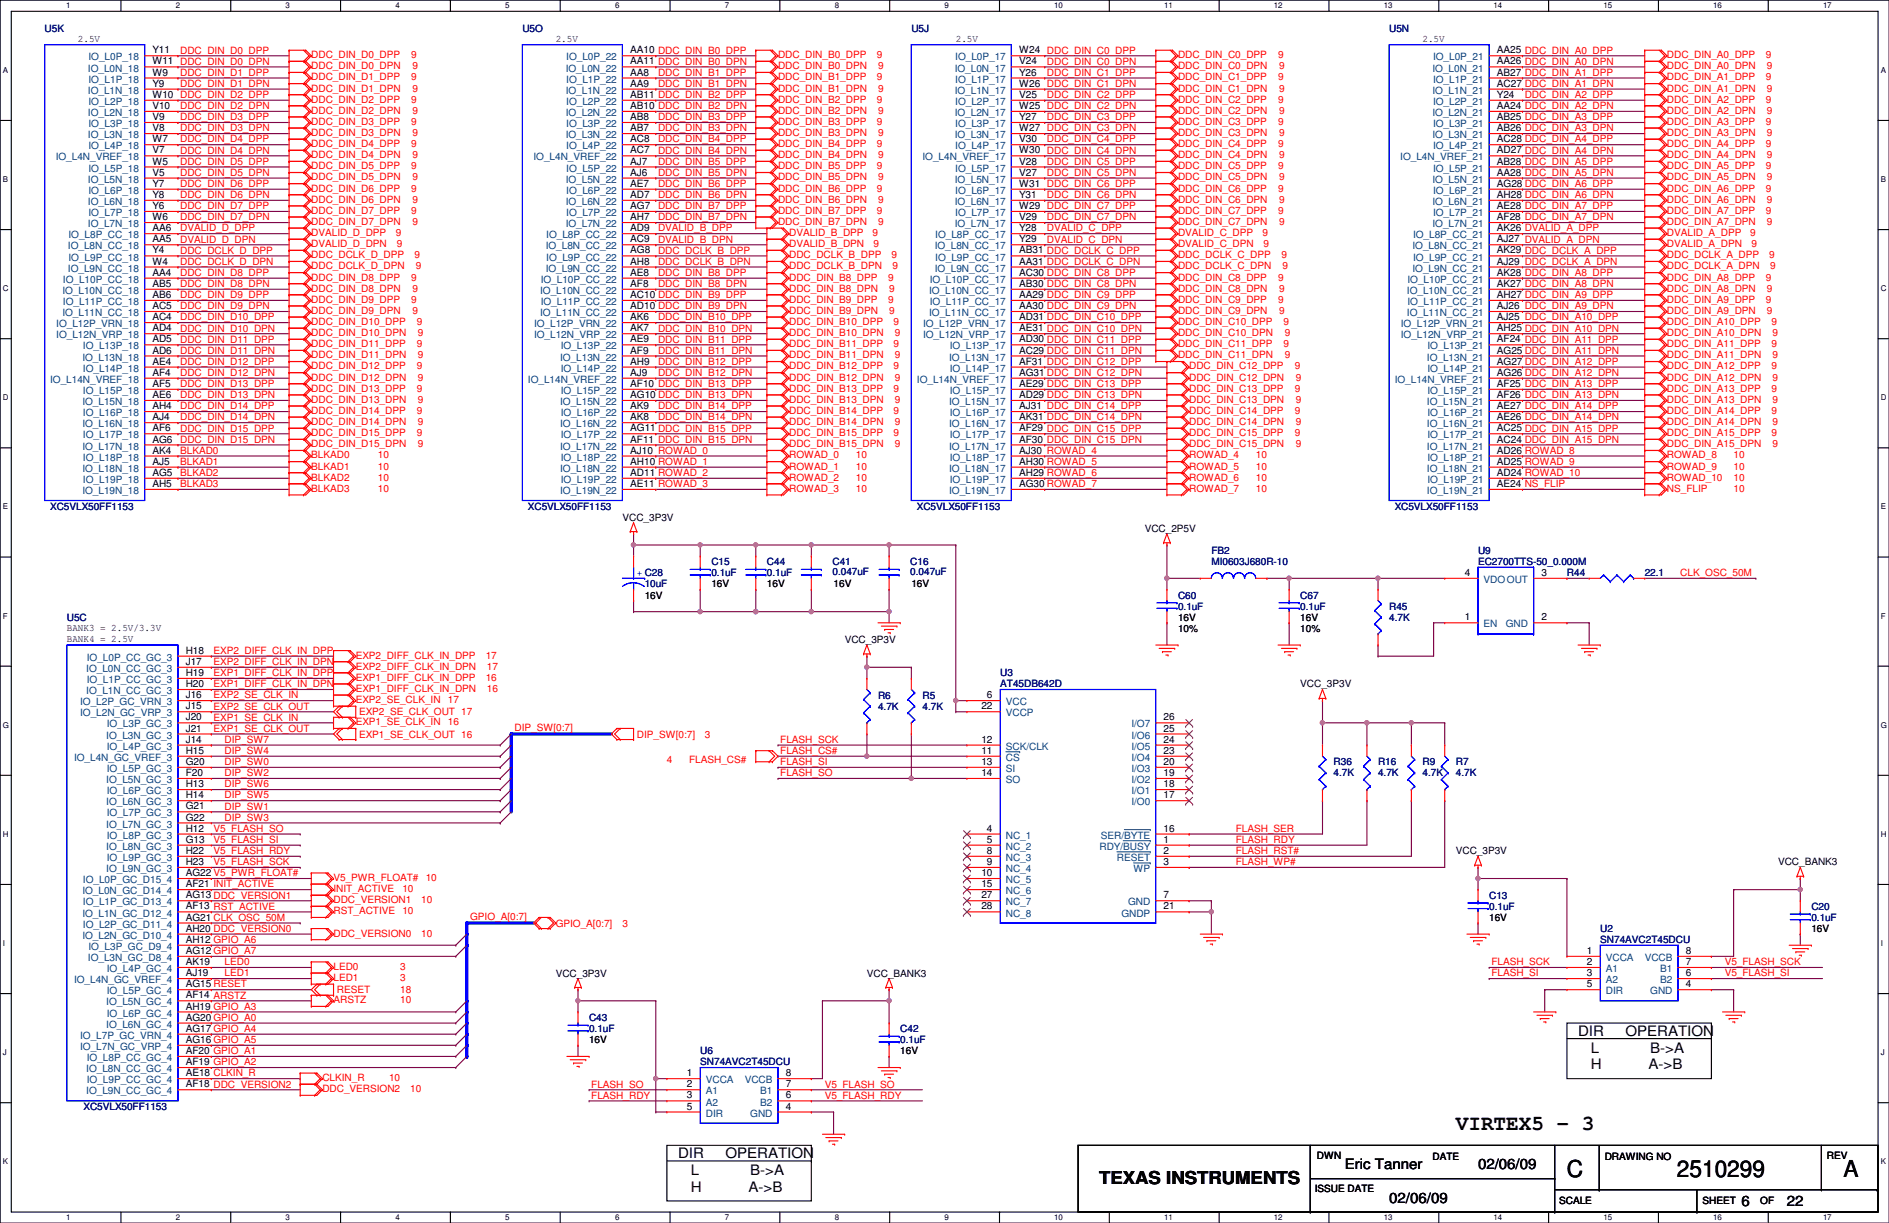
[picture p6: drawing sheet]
<svg xmlns="http://www.w3.org/2000/svg" width="432mm" height="279mm" viewBox="0 0 432 279" stroke-linecap="round" stroke-linejoin="round" font-family="sans-serif">
<defs><g id="words">
<g font-size="5.3">
<text x="358.2" y="269">C</text>
<text x="383.3" y="269">2510299</text>
<text x="421.4" y="269">A</text>
</g>
<text font-size="4.8" x="332.8" y="258.1">VIRTEX5 - 3</text>
<text font-size="4.1" x="251.2" y="270.5">TEXAS INSTRUMENTS</text>
<g font-size="3.3">
<text x="360.7" y="236.7">DIR</text>
<text x="371.6" y="236.7">OPERATION</text>
<text x="363.6" y="240.5">L</text>
<text x="363.6" y="244.3">H</text>
<text x="376.9" y="244.3">A-&gt;B</text>
<text x="377.2" y="240.5">B-&gt;A</text>
<text x="155" y="264.6">DIR</text>
<text x="157.9" y="268.4">L</text>
<text x="165.8" y="264.6">OPERATION</text>
<text x="171.5" y="268.4">B-&gt;A</text>
<text x="307.4" y="267.2">Eric Tanner</text>
<text x="337.9" y="267.2">02/06/09</text>
<text x="157.9" y="272.2">H</text>
<text x="171.1" y="272.2">A-&gt;B</text>
<text x="317.5" y="274.8">02/06/09</text>
<text x="398.1" y="275.5">6</text>
<text x="408.5" y="275.5">22</text>
</g>
<g font-size="2.3" fill="#000080">
<text x="10.2" y="7.2">U5K</text>
<text x="119.4" y="7.2">U5O</text>
<text x="208.3" y="7.2">U5J</text>
<text x="317.5" y="7.2">U5N</text>
<text x="11.5" y="116.4">XC5VLX50FF1153</text>
<text x="120.7" y="116.4">XC5VLX50FF1153</text>
<text x="209.6" y="116.4">XC5VLX50FF1153</text>
<text x="318.8" y="116.4">XC5VLX50FF1153</text>
<text x="162.6" y="129.1">C15</text>
<text x="162.6" y="131.7">0.1uF</text>
<text x="175.3" y="129.1">C44</text>
<text x="175.3" y="131.7">0.1uF</text>
<text x="190.3" y="129.1">C41</text>
<text x="190.3" y="131.4">0.047uF</text>
<text x="208.1" y="129.1">C16</text>
<text x="208.1" y="131.4">0.047uF</text>
<text x="276.9" y="126.6">FB2</text>
<text x="276.9" y="129.1">MI0603J680R-10</text>
<text x="337.9" y="126.6">U9</text>
<text x="337.9" y="129.1">EC2700TTS-50_0.000M</text>
<text x="358.2" y="131.7">R44</text>
<text x="376" y="131.7">22.1</text>
<text x="147.4" y="134.2">10uF</text>
<text x="269.3" y="136.7">C60</text>
<text x="297.2" y="136.7">C67</text>
<text x="15.3" y="141.8">U5C</text>
<text x="269.3" y="139.3">0.1uF</text>
<text x="297.2" y="139.3">0.1uF</text>
<text x="317.5" y="139.3">R45</text>
<text x="317.5" y="141.8">4.7K</text>
<text x="228.6" y="154.5">U3</text>
<text x="200.7" y="159.6">R6</text>
<text x="210.9" y="159.6">R5</text>
<text x="228.6" y="157.1">AT45DB642D</text>
<text x="200.7" y="162.1">4.7K</text>
<text x="210.9" y="162.1">4.7K</text>
<text x="304.8" y="174.8">R36</text>
<text x="304.8" y="177.4">4.7K</text>
<text x="315" y="174.8">R16</text>
<text x="315" y="177.4">4.7K</text>
<text x="325.2" y="174.8">R9</text>
<text x="325.2" y="177.4">4.7K</text>
<text x="332.8" y="174.8">R7</text>
<text x="332.8" y="177.4">4.7K</text>
<text x="340.4" y="205.3">C13</text>
<text x="340.4" y="207.9">0.1uF</text>
<text x="414.1" y="207.9">C20</text>
<text x="365.8" y="212.9">U2</text>
<text x="365.8" y="215.5">SN74AVC2T45DCU</text>
<text x="414.1" y="210.4">0.1uF</text>
<text x="134.7" y="233.3">C43</text>
<text x="134.7" y="235.8">0.1uF</text>
<text x="205.8" y="235.8">C42</text>
<text x="205.8" y="238.3">0.1uF</text>
<text x="160.1" y="240.9">U6</text>
<text x="160.1" y="243.4">SN74AVC2T45DCU</text>
<text x="19.1" y="253.6">XC5VLX50FF1153</text>
</g>
<g font-size="2.3">
<text x="17.8" y="9.5">2.5V</text>
<text x="127" y="9.5">2.5V</text>
<text x="218.5" y="9.5">2.5V</text>
<text x="325.2" y="9.5">2.5V</text>
<text x="34.8" y="12.2">Y11</text>
<text x="34.8" y="14.7">W11 DDC_DIN_D0_DPN</text>
<text x="34.8" y="17.3">W9</text>
<text x="144.1" y="12.2">AA10 DDC_DIN_B0_DPP</text>
<text x="144.1" y="14.7">AA11 DDC_DIN_B0_DPN</text>
<text x="144.1" y="17.3">AA8</text>
<text x="233" y="12.2">W24 DDC_DIN_C0_DPP</text>
<text x="233" y="14.7">V24</text>
<text x="233" y="17.3">Y26</text>
<text x="342.2" y="12.2">AA25 DDC_DIN_A0_DPP</text>
<text x="342.2" y="14.7">AA26 DDC_DIN_A0_DPN</text>
<text x="342.2" y="17.3">AB27 DDC_DIN_A1_DPP</text>
<text x="34.8" y="19.8">Y9</text>
<text x="34.8" y="22.4">W10 DDC_DIN_D2_DPP</text>
<text x="144.1" y="19.8">AA9</text>
<text x="144.1" y="22.4">AB11 DDC_DIN_B2_DPP</text>
<text x="233" y="19.8">W26 DDC_DIN_C1_DPN</text>
<text x="233" y="22.4">V25</text>
<text x="342.2" y="19.8">AC27 DDC_DIN_A1_DPN</text>
<text x="342.2" y="22.4">Y24</text>
<text x="34.8" y="24.9">V10</text>
<text x="34.8" y="27.4">V9</text>
<text x="34.8" y="30">V8</text>
<text x="144.1" y="24.9">AB10 DDC_DIN_B2_DPN</text>
<text x="144.1" y="27.4">AB8</text>
<text x="144.1" y="30">AB7</text>
<text x="233" y="24.9">W25 DDC_DIN_C2_DPN</text>
<text x="233" y="27.4">Y27</text>
<text x="233" y="30">W27 DDC_DIN_C3_DPN</text>
<text x="342.2" y="24.9">AA24 DDC_DIN_A2_DPN</text>
<text x="342.2" y="27.4">AB25 DDC_DIN_A3_DPP</text>
<text x="342.2" y="30">AB26 DDC_DIN_A3_DPN</text>
<text x="34.8" y="32.5">W7</text>
<text x="34.8" y="35.1">V7</text>
<text x="144.1" y="32.5">AC8</text>
<text x="144.1" y="35.1">AC7</text>
<text x="233" y="32.5">V30</text>
<text x="233" y="35.1">W30 DDC_DIN_C4_DPN</text>
<text x="342.2" y="32.5">AC28 DDC_DIN_A4_DPP</text>
<text x="342.2" y="35.1">AD27 DDC_DIN_A4_DPN</text>
<text x="34.8" y="37.6">W5</text>
<text x="34.8" y="40.1">V5</text>
<text x="144.1" y="37.6">AJ7</text>
<text x="144.1" y="40.1">AJ6</text>
<text x="233" y="37.6">V28</text>
<text x="233" y="40.1">V27</text>
<text x="342.2" y="37.6">AB28 DDC_DIN_A5_DPP</text>
<text x="342.2" y="40.1">AA28 DDC_DIN_A5_DPN</text>
<text x="34.8" y="42.7">Y7</text>
<text x="34.8" y="45.2">Y8</text>
<text x="34.8" y="47.8">Y6</text>
<text x="144.1" y="42.7">AE7</text>
<text x="144.1" y="45.2">AD7</text>
<text x="144.1" y="47.8">AG7</text>
<text x="233" y="42.7">W31 DDC_DIN_C6_DPP</text>
<text x="233" y="45.2">Y31</text>
<text x="233" y="47.8">W29 DDC_DIN_C7_DPP</text>
<text x="342.2" y="42.7">AG28 DDC_DIN_A6_DPP</text>
<text x="342.2" y="45.2">AH28 DDC_DIN_A6_DPN</text>
<text x="342.2" y="47.8">AE28 DDC_DIN_A7_DPP</text>
<text x="34.8" y="50.3">W6</text>
<text x="34.8" y="52.8">AA6</text>
<text x="144.1" y="50.3">AH7</text>
<text x="144.1" y="52.8">AD9</text>
<text x="233" y="50.3">V29</text>
<text x="233" y="52.8">Y28</text>
<text x="342.2" y="50.3">AF28 DDC_DIN_A7_DPN</text>
<text x="342.2" y="52.8">AK26 DVALID_A_DPP</text>
<text x="34.8" y="55.4">AA5</text>
<text x="34.8" y="57.9">Y4</text>
<text x="144.1" y="55.4">AC9</text>
<text x="144.1" y="57.9">AG8</text>
<text x="233" y="55.4">Y29</text>
<text x="233" y="57.9">AB31 DDC_DCLK_C_DPP</text>
<text x="342.2" y="55.4">AJ27 DVALID_A_DPN</text>
<text x="342.2" y="57.9">AK29 DDC_DCLK_A_DPP</text>
<text x="34.8" y="60.5">W4</text>
<text x="34.8" y="63">AA4</text>
<text x="34.8" y="65.5">AB5</text>
<text x="144.1" y="60.5">AH8</text>
<text x="144.1" y="63">AE8</text>
<text x="144.1" y="65.5">AF8</text>
<text x="233" y="60.5">AA31 DDC_DCLK_C_DPN</text>
<text x="233" y="63">AC30 DDC_DIN_C8_DPP</text>
<text x="233" y="65.5">AB30 DDC_DIN_C8_DPN</text>
<text x="342.2" y="60.5">AJ29 DDC_DCLK_A_DPN</text>
<text x="342.2" y="63">AK28 DDC_DIN_A8_DPP</text>
<text x="342.2" y="65.5">AK27 DDC_DIN_A8_DPN</text>
<text x="34.8" y="68.1">AB6</text>
<text x="34.8" y="70.6">AC5</text>
<text x="144.1" y="68.1">AC10 DDC_DIN_B9_DPP</text>
<text x="144.1" y="70.6">AD10 DDC_DIN_B9_DPN</text>
<text x="233" y="68.1">AA29 DDC_DIN_C9_DPP</text>
<text x="233" y="70.6">AA30 DDC_DIN_C9_DPN</text>
<text x="342.2" y="68.1">AH27 DDC_DIN_A9_DPP</text>
<text x="342.2" y="70.6">AJ26 DDC_DIN_A9_DPN</text>
<text x="34.8" y="73.2">AC4</text>
<text x="34.8" y="75.7">AD4</text>
<text x="144.1" y="73.2">AK6</text>
<text x="144.1" y="75.7">AK7</text>
<text x="233" y="73.2">AD31 DDC_DIN_C10_DPP</text>
<text x="233" y="75.7">AE31 DDC_DIN_C10_DPN</text>
<text x="342.2" y="73.2">AJ25 DDC_DIN_A10_DPP</text>
<text x="342.2" y="75.7">AH25 DDC_DIN_A10_DPN</text>
<text x="34.8" y="78.2">AD5</text>
<text x="34.8" y="80.8">AD6</text>
<text x="34.8" y="83.3">AE4</text>
<text x="144.1" y="78.2">AE9</text>
<text x="144.1" y="80.8">AF9</text>
<text x="144.1" y="83.3">AH9</text>
<text x="233" y="78.2">AD30 DDC_DIN_C11_DPP</text>
<text x="233" y="80.8">AC29 DDC_DIN_C11_DPN</text>
<text x="233" y="83.3">AF31 DDC_DIN_C12_DPP</text>
<text x="342.2" y="78.2">AF24 DDC_DIN_A11_DPP</text>
<text x="342.2" y="80.8">AG25 DDC_DIN_A11_DPN</text>
<text x="342.2" y="83.3">AG27 DDC_DIN_A12_DPP</text>
<text x="34.8" y="85.9">AF4</text>
<text x="34.8" y="88.4">AF5</text>
<text x="144.1" y="85.9">AJ9</text>
<text x="144.1" y="88.4">AF10 DDC_DIN_B13_DPP</text>
<text x="233" y="85.9">AG31 DDC_DIN_C12_DPN</text>
<text x="233" y="88.4">AE29 DDC_DIN_C13_DPP</text>
<text x="342.2" y="85.9">AG26 DDC_DIN_A12_DPN</text>
<text x="342.2" y="88.4">AF25 DDC_DIN_A13_DPP</text>
<text x="34.8" y="90.9">AE6</text>
<text x="34.8" y="93.5">AH4</text>
<text x="144.1" y="90.9">AG10 DDC_DIN_B13_DPN</text>
<text x="144.1" y="93.5">AK9</text>
<text x="233" y="90.9">AD29 DDC_DIN_C13_DPN</text>
<text x="233" y="93.5">AJ31 DDC_DIN_C14_DPP</text>
<text x="342.2" y="90.9">AF26 DDC_DIN_A13_DPN</text>
<text x="342.2" y="93.5">AE27 DDC_DIN_A14_DPP</text>
<text x="34.8" y="96">AJ4</text>
<text x="34.8" y="98.6">AF6</text>
<text x="34.8" y="101.1">AG6</text>
<text x="144.1" y="96">AK8</text>
<text x="144.1" y="98.6">AG11 DDC_DIN_B15_DPP</text>
<text x="144.1" y="101.1">AF11 DDC_DIN_B15_DPN</text>
<text x="233" y="96">AK31 DDC_DIN_C14_DPN</text>
<text x="233" y="98.6">AF29 DDC_DIN_C15_DPP</text>
<text x="233" y="101.1">AF30 DDC_DIN_C15_DPN</text>
<text x="342.2" y="96">AE26 DDC_DIN_A14_DPN</text>
<text x="342.2" y="98.6">AC25 DDC_DIN_A15_DPP</text>
<text x="342.2" y="101.1">AC24 DDC_DIN_A15_DPN</text>
<text x="34.8" y="103.6">AK4</text>
<text x="34.8" y="106.2">AJ5</text>
<text x="144.1" y="103.6">AJ10 ROWAD_0</text>
<text x="144.1" y="106.2">AH10 ROWAD_1</text>
<text x="233" y="103.6">AJ30 ROWAD_4</text>
<text x="233" y="106.2">AH30 ROWAD_5</text>
<text x="342.2" y="103.6">AD26 ROWAD_8</text>
<text x="342.2" y="106.2">AD25 ROWAD_9</text>
<text x="34.8" y="108.7">AG5</text>
<text x="34.8" y="111.3">AH5</text>
<text x="144.1" y="108.7">AD11 ROWAD_2</text>
<text x="144.1" y="111.3">AE11 ROWAD_3</text>
<text x="233" y="108.7">AH29 ROWAD_6</text>
<text x="233" y="111.3">AG30 ROWAD_7</text>
<text x="342.2" y="108.7">AD24 ROWAD_10</text>
<text x="342.2" y="111.3">AE24 NS_FLIP</text>
<text x="142.3" y="119">VCC_3P3V</text>
<text x="261.7" y="121.5">VCC_2P5V</text>
<text x="334.8" y="131.6">4</text>
<text x="352.3" y="131.6">3</text>
<text x="147.4" y="136.7">16V</text>
<text x="162.6" y="134.2">16V</text>
<text x="175.3" y="134.2">16V</text>
<text x="190.5" y="134.2">16V</text>
<text x="208.3" y="134.2">16V</text>
<text x="269.3" y="141.8">16V</text>
<text x="297.2" y="141.8">16V</text>
<text x="334.8" y="141.7">1</text>
<text x="352.3" y="141.7">2</text>
<text x="15.3" y="144.1">BANK3 = 2.5V/3.3V</text>
<text x="15.3" y="146.6">BANK4 = 2.5V</text>
<text x="42.5" y="149.4">H18</text>
<text x="193.1" y="146.9">VCC_3P3V</text>
<text x="269.3" y="144.4">10%</text>
<text x="297.2" y="144.4">10%</text>
<text x="42.5" y="151.9">J17</text>
<text x="42.5" y="154.4">H19</text>
<text x="42.5" y="157">H20</text>
<text x="42.5" y="159.5">J16</text>
<text x="225.6" y="159.5">6</text>
<text x="297.2" y="157.1">VCC_3P3V</text>
<text x="42.5" y="162.1">J15</text>
<text x="42.5" y="164.6">J20</text>
<text x="42.5" y="167.1">J21</text>
<text x="224.3" y="162.1">22</text>
<text x="266" y="164.6">26</text>
<text x="266" y="167.1">25</text>
<text x="42.5" y="169.7">J14</text>
<text x="42.5" y="172.2">H15</text>
<text x="224.3" y="172.2">11</text>
<text x="224.3" y="169.7">12</text>
<text x="266" y="169.7">24</text>
<text x="266" y="172.2">23</text>
<text x="42.5" y="174.8">G20</text>
<text x="42.5" y="177.3">F20</text>
<text x="42.5" y="179.8">H13</text>
<text x="224.3" y="174.8">13</text>
<text x="224.3" y="177.3">14</text>
<text x="266" y="174.8">20</text>
<text x="266" y="177.3">19</text>
<text x="266" y="179.8">18</text>
<text x="42.5" y="182.4">H14</text>
<text x="42.5" y="184.9">G21</text>
<text x="266" y="182.4">17</text>
<text x="42.5" y="187.5">G22</text>
<text x="42.5" y="190">H12</text>
<text x="225.6" y="190">4</text>
<text x="266" y="190">16</text>
<text x="42.5" y="192.5">G13</text>
<text x="42.5" y="195.1">H22</text>
<text x="42.5" y="197.6">H23</text>
<text x="225.6" y="192.5">5</text>
<text x="225.6" y="195.1">8</text>
<text x="225.6" y="197.6">9</text>
<text x="266" y="192.5">1</text>
<text x="266" y="195.1">2</text>
<text x="266" y="197.6">3</text>
<text x="332.8" y="195.2">VCC_3P3V</text>
<text x="406.4" y="197.7">VCC_BANK3</text>
<text x="42.5" y="200.2">AG22 V5_PWR_FLOAT#</text>
<text x="42.5" y="202.7">AF21 INIT_ACTIVE</text>
<text x="224.3" y="200.2">10</text>
<text x="224.3" y="202.7">15</text>
<text x="42.5" y="205.2">AG13 DDC_VERSION1</text>
<text x="42.5" y="207.8">AF13 RST_ACTIVE</text>
<text x="224.3" y="207.8">28</text>
<text x="224.3" y="205.2">27</text>
<text x="266" y="205.2">7</text>
<text x="266" y="207.8">21</text>
<text x="42.5" y="210.3">AG21 CLK_OSC_50M</text>
<text x="42.5" y="212.9">AH20 DDC_VERSION0</text>
<text x="42.5" y="215.4">AH12 GPIO_A6</text>
<text x="340.4" y="210.4">16V</text>
<text x="414.1" y="212.9">16V</text>
<text x="42.5" y="217.9">AG12 GPIO_A7</text>
<text x="42.5" y="220.5">AK19</text>
<text x="362.8" y="217.9">1</text>
<text x="362.8" y="220.5">2</text>
<text x="385.4" y="220.5">7</text>
<text x="385.4" y="217.9">8</text>
<text x="42.5" y="223">AJ19</text>
<text x="42.5" y="225.6">AG15 RESET</text>
<text x="127" y="223.1">VCC_3P3V</text>
<text x="198.2" y="223.1">VCC_BANK3</text>
<text x="362.8" y="223">3</text>
<text x="362.8" y="225.6">5</text>
<text x="385.4" y="225.6">4</text>
<text x="385.4" y="223">6</text>
<text x="42.5" y="228.1">AF14 ARSTZ</text>
<text x="42.5" y="230.6">AH19 GPIO_A3</text>
<text x="42.5" y="233.2">AG20 GPIO_A0</text>
<text x="42.5" y="235.7">AG17 GPIO_A4</text>
<text x="42.5" y="238.3">AG16 GPIO_A5</text>
<text x="134.7" y="238.3">16V</text>
<text x="42.5" y="240.8">AF20 GPIO_A1</text>
<text x="42.5" y="243.3">AF19 GPIO_A2</text>
<text x="42.5" y="245.9">AE18 CLKIN_R</text>
<text x="157" y="245.9">1</text>
<text x="179.6" y="245.9">8</text>
<text x="205.8" y="240.9">16V</text>
<text x="42.5" y="248.4">AF18 DDC_VERSION2</text>
<text x="157" y="248.4">2</text>
<text x="157" y="251">3</text>
<text x="179.6" y="251">6</text>
<text x="179.6" y="248.4">7</text>
<text x="157" y="253.5">5</text>
<text x="179.6" y="253.5">4</text>
<text x="301" y="264.8">DWN</text>
<text x="327.4" y="265">DATE</text>
<text x="366.8" y="265">DRAWING NO</text>
<text x="417.6" y="264.8">REV</text>
<text x="300.5" y="272.4">ISSUE DATE</text>
<text x="356.4" y="275.2">SCALE</text>
<text x="389.2" y="275.2">SHEET</text>
<text x="402.4" y="275.2">OF</text>
</g>
<g font-size="2.3" fill="#004080">
<text x="20.1" y="16.3">IO_L0N_18</text>
<text x="20.2" y="13.8">IO_L0P_18</text>
<text x="129.3" y="16.3">IO_L0N_22</text>
<text x="129.5" y="13.8">IO_L0P_22</text>
<text x="218.2" y="16.3">IO_L0N_17</text>
<text x="218.4" y="13.8">IO_L0P_17</text>
<text x="327.4" y="16.3">IO_L0N_21</text>
<text x="327.6" y="13.8">IO_L0P_21</text>
<text x="20.1" y="21.4">IO_L1N_18</text>
<text x="20.2" y="18.9">IO_L1P_18</text>
<text x="20.2" y="24">IO_L2P_18</text>
<text x="129.3" y="21.4">IO_L1N_22</text>
<text x="129.5" y="18.9">IO_L1P_22</text>
<text x="129.5" y="24">IO_L2P_22</text>
<text x="218.2" y="21.4">IO_L1N_17</text>
<text x="218.4" y="18.9">IO_L1P_17</text>
<text x="218.4" y="24">IO_L2P_17</text>
<text x="327.4" y="21.4">IO_L1N_21</text>
<text x="327.6" y="18.9">IO_L1P_21</text>
<text x="327.6" y="24">IO_L2P_21</text>
<text x="20.1" y="26.5">IO_L2N_18</text>
<text x="20.2" y="29">IO_L3P_18</text>
<text x="129.3" y="26.5">IO_L2N_22</text>
<text x="129.5" y="29">IO_L3P_22</text>
<text x="218.2" y="26.5">IO_L2N_17</text>
<text x="218.4" y="29">IO_L3P_17</text>
<text x="327.4" y="26.5">IO_L2N_21</text>
<text x="327.6" y="29">IO_L3P_21</text>
<text x="20.1" y="31.6">IO_L3N_18</text>
<text x="20.2" y="34.1">IO_L4P_18</text>
<text x="129.3" y="31.6">IO_L3N_22</text>
<text x="129.5" y="34.1">IO_L4P_22</text>
<text x="218.2" y="31.6">IO_L3N_17</text>
<text x="218.4" y="34.1">IO_L4P_17</text>
<text x="327.4" y="31.6">IO_L3N_21</text>
<text x="327.6" y="34.1">IO_L4P_21</text>
<text x="12.7" y="36.7">IO_L4N_VREF_18</text>
<text x="20.1" y="41.7">IO_L5N_18</text>
<text x="20.2" y="39.2">IO_L5P_18</text>
<text x="122" y="36.7">IO_L4N_VREF_22</text>
<text x="129.3" y="41.7">IO_L5N_22</text>
<text x="129.5" y="39.2">IO_L5P_22</text>
<text x="210.9" y="36.7">IO_L4N_VREF_17</text>
<text x="218.2" y="41.7">IO_L5N_17</text>
<text x="218.4" y="39.2">IO_L5P_17</text>
<text x="320.1" y="36.7">IO_L4N_VREF_21</text>
<text x="327.4" y="41.7">IO_L5N_21</text>
<text x="327.6" y="39.2">IO_L5P_21</text>
<text x="20.1" y="46.8">IO_L6N_18</text>
<text x="20.2" y="44.3">IO_L6P_18</text>
<text x="129.3" y="46.8">IO_L6N_22</text>
<text x="129.5" y="44.3">IO_L6P_22</text>
<text x="218.2" y="46.8">IO_L6N_17</text>
<text x="218.4" y="44.3">IO_L6P_17</text>
<text x="327.4" y="46.8">IO_L6N_21</text>
<text x="327.6" y="44.3">IO_L6P_21</text>
<text x="20.1" y="51.9">IO_L7N_18</text>
<text x="20.2" y="49.4">IO_L7P_18</text>
<text x="129.3" y="51.9">IO_L7N_22</text>
<text x="129.5" y="49.4">IO_L7P_22</text>
<text x="218.2" y="51.9">IO_L7N_17</text>
<text x="218.4" y="49.4">IO_L7P_17</text>
<text x="327.4" y="51.9">IO_L7N_21</text>
<text x="327.6" y="49.4">IO_L7P_21</text>
<text x="15.5" y="57">IO_L8N_CC_18</text>
<text x="15.7" y="54.4">IO_L8P_CC_18</text>
<text x="15.7" y="59.5">IO_L9P_CC_18</text>
<text x="124.8" y="57">IO_L8N_CC_22</text>
<text x="124.9" y="54.4">IO_L8P_CC_22</text>
<text x="124.9" y="59.5">IO_L9P_CC_22</text>
<text x="213.7" y="57">IO_L8N_CC_17</text>
<text x="213.8" y="54.4">IO_L8P_CC_17</text>
<text x="213.8" y="59.5">IO_L9P_CC_17</text>
<text x="322.9" y="57">IO_L8N_CC_21</text>
<text x="323" y="54.4">IO_L8P_CC_21</text>
<text x="323" y="59.5">IO_L9P_CC_21</text>
<text x="14.4" y="64.6">IO_L10P_CC_18</text>
<text x="15.5" y="62.1">IO_L9N_CC_18</text>
<text x="123.6" y="64.6">IO_L10P_CC_22</text>
<text x="124.8" y="62.1">IO_L9N_CC_22</text>
<text x="212.5" y="64.6">IO_L10P_CC_17</text>
<text x="213.7" y="62.1">IO_L9N_CC_17</text>
<text x="321.7" y="64.6">IO_L10P_CC_21</text>
<text x="322.9" y="62.1">IO_L9N_CC_21</text>
<text x="14.3" y="67.1">IO_L10N_CC_18</text>
<text x="14.4" y="69.7">IO_L11P_CC_18</text>
<text x="123.5" y="67.1">IO_L10N_CC_22</text>
<text x="123.6" y="69.7">IO_L11P_CC_22</text>
<text x="212.4" y="67.1">IO_L10N_CC_17</text>
<text x="212.5" y="69.7">IO_L11P_CC_17</text>
<text x="321.6" y="67.1">IO_L10N_CC_21</text>
<text x="321.7" y="69.7">IO_L11P_CC_21</text>
<text x="12.9" y="74.8">IO_L12P_VRN_18</text>
<text x="12.9" y="77.3">IO_L12N_VRP_18</text>
<text x="14.3" y="72.2">IO_L11N_CC_18</text>
<text x="122.1" y="74.8">IO_L12P_VRN_22</text>
<text x="122.1" y="77.3">IO_L12N_VRP_22</text>
<text x="123.5" y="72.2">IO_L11N_CC_22</text>
<text x="211" y="74.8">IO_L12P_VRN_17</text>
<text x="211" y="77.3">IO_L12N_VRP_17</text>
<text x="212.4" y="72.2">IO_L11N_CC_17</text>
<text x="320.2" y="74.8">IO_L12P_VRN_21</text>
<text x="320.2" y="77.3">IO_L12N_VRP_21</text>
<text x="321.6" y="72.2">IO_L11N_CC_21</text>
<text x="18.8" y="82.4">IO_L13N_18</text>
<text x="19" y="79.8">IO_L13P_18</text>
<text x="128.1" y="82.4">IO_L13N_22</text>
<text x="128.2" y="79.8">IO_L13P_22</text>
<text x="217" y="82.4">IO_L13N_17</text>
<text x="217.1" y="79.8">IO_L13P_17</text>
<text x="326.2" y="82.4">IO_L13N_21</text>
<text x="326.3" y="79.8">IO_L13P_21</text>
<text x="11.5" y="87.5">IO_L14N_VREF_18</text>
<text x="19" y="84.9">IO_L14P_18</text>
<text x="120.7" y="87.5">IO_L14N_VREF_22</text>
<text x="128.2" y="84.9">IO_L14P_22</text>
<text x="209.6" y="87.5">IO_L14N_VREF_17</text>
<text x="217.1" y="84.9">IO_L14P_17</text>
<text x="318.8" y="87.5">IO_L14N_VREF_21</text>
<text x="326.3" y="84.9">IO_L14P_21</text>
<text x="18.8" y="92.5">IO_L15N_18</text>
<text x="19" y="90">IO_L15P_18</text>
<text x="19" y="95.1">IO_L16P_18</text>
<text x="128.1" y="92.5">IO_L15N_22</text>
<text x="128.2" y="90">IO_L15P_22</text>
<text x="128.2" y="95.1">IO_L16P_22</text>
<text x="217" y="92.5">IO_L15N_17</text>
<text x="217.1" y="90">IO_L15P_17</text>
<text x="217.1" y="95.1">IO_L16P_17</text>
<text x="326.2" y="92.5">IO_L15N_21</text>
<text x="326.3" y="90">IO_L15P_21</text>
<text x="326.3" y="95.1">IO_L16P_21</text>
<text x="18.8" y="97.6">IO_L16N_18</text>
<text x="19" y="100.2">IO_L17P_18</text>
<text x="128.1" y="97.6">IO_L16N_22</text>
<text x="128.2" y="100.2">IO_L17P_22</text>
<text x="217" y="97.6">IO_L16N_17</text>
<text x="217.1" y="100.2">IO_L17P_17</text>
<text x="326.2" y="97.6">IO_L16N_21</text>
<text x="326.3" y="100.2">IO_L17P_21</text>
<text x="18.8" y="102.7">IO_L17N_18</text>
<text x="18.8" y="107.8">IO_L18N_18</text>
<text x="19" y="105.2">IO_L18P_18</text>
<text x="128.1" y="102.7">IO_L17N_22</text>
<text x="128.1" y="107.8">IO_L18N_22</text>
<text x="128.2" y="105.2">IO_L18P_22</text>
<text x="217" y="102.7">IO_L17N_17</text>
<text x="217" y="107.8">IO_L18N_17</text>
<text x="217.1" y="105.2">IO_L18P_17</text>
<text x="326.2" y="102.7">IO_L17N_21</text>
<text x="326.2" y="107.8">IO_L18N_21</text>
<text x="326.3" y="105.2">IO_L18P_21</text>
<text x="18.8" y="112.9">IO_L19N_18</text>
<text x="19" y="110.3">IO_L19P_18</text>
<text x="128.1" y="112.9">IO_L19N_22</text>
<text x="128.2" y="110.3">IO_L19P_22</text>
<text x="217" y="112.9">IO_L19N_17</text>
<text x="217.1" y="110.3">IO_L19P_17</text>
<text x="326.2" y="112.9">IO_L19N_21</text>
<text x="326.3" y="110.3">IO_L19P_21</text>
<text x="339.1" y="133.2">VDOOUT</text>
<text x="339.1" y="143.3">EN</text>
<text x="344.2" y="143.3">GND</text>
<text x="19.7" y="153.5">IO_L0N_CC_GC_3</text>
<text x="19.9" y="151">IO_L0P_CC_GC_3</text>
<text x="18.3" y="161.1">IO_L2P_GC_VRN_3</text>
<text x="19.7" y="158.6">IO_L1N_CC_GC_3</text>
<text x="19.9" y="156">IO_L1P_CC_GC_3</text>
<text x="229.9" y="161.1">VCC</text>
<text x="18.3" y="163.7">IO_L2N_GC_VRP_3</text>
<text x="24.4" y="166.2">IO_L3P_GC_3</text>
<text x="229.9" y="163.7">VCCP</text>
<text x="258.6" y="166.2">I/O7</text>
<text x="16.9" y="173.8">IO_L4N_GC_VREF_3</text>
<text x="24.3" y="168.7">IO_L3N_GC_3</text>
<text x="24.4" y="171.3">IO_L4P_GC_3</text>
<text x="229.9" y="173.8">CS</text>
<text x="229.9" y="171.3">SCK/CLK</text>
<text x="258.6" y="168.7">I/O6</text>
<text x="258.6" y="171.3">I/O5</text>
<text x="258.6" y="173.8">I/O4</text>
<text x="24.3" y="178.9">IO_L5N_GC_3</text>
<text x="24.4" y="176.4">IO_L5P_GC_3</text>
<text x="229.9" y="176.4">SI</text>
<text x="229.9" y="178.9">SO</text>
<text x="258.6" y="176.4">I/O3</text>
<text x="258.6" y="178.9">I/O2</text>
<text x="24.3" y="184">IO_L6N_GC_3</text>
<text x="24.4" y="181.4">IO_L6P_GC_3</text>
<text x="258.6" y="181.4">I/O1</text>
<text x="258.6" y="184">I/O0</text>
<text x="24.3" y="189.1">IO_L7N_GC_3</text>
<text x="24.4" y="186.5">IO_L7P_GC_3</text>
<text x="24.4" y="191.6">IO_L8P_GC_3</text>
<text x="229.9" y="191.6">NC_1</text>
<text x="251.7" y="191.6">SER/BYTE</text>
<text x="24.3" y="194.1">IO_L8N_GC_3</text>
<text x="24.4" y="196.7">IO_L9P_GC_3</text>
<text x="229.9" y="194.1">NC_2</text>
<text x="229.9" y="196.7">NC_3</text>
<text x="251.3" y="194.1">RDY/BUSY</text>
<text x="255.3" y="196.7">RESET</text>
<text x="19" y="201.8">IO_L0P_GC_D15_4</text>
<text x="24.3" y="199.2">IO_L9N_GC_3</text>
<text x="229.9" y="199.2">NC_4</text>
<text x="229.9" y="201.8">NC_5</text>
<text x="259.1" y="199.2">WP</text>
<text x="18.8" y="204.3">IO_L0N_GC_D14_4</text>
<text x="18.8" y="209.4">IO_L1N_GC_D12_4</text>
<text x="19" y="206.8">IO_L1P_GC_D13_4</text>
<text x="229.9" y="209.4">NC_8</text>
<text x="229.9" y="206.8">NC_7</text>
<text x="229.9" y="204.3">NC_6</text>
<text x="256.3" y="209.4">GNDP</text>
<text x="257.9" y="206.8">GND</text>
<text x="18.8" y="214.5">IO_L2N_GC_D10_4</text>
<text x="19" y="211.9">IO_L2P_GC_D11_4</text>
<text x="20.1" y="219.5">IO_L3N_GC_D8_4</text>
<text x="20.2" y="217">IO_L3P_GC_D9_4</text>
<text x="367.1" y="219.5">VCCA</text>
<text x="376" y="219.5">VCCB</text>
<text x="16.9" y="224.6">IO_L4N_GC_VREF_4</text>
<text x="24.4" y="222.1">IO_L4P_GC_4</text>
<text x="24.4" y="227.2">IO_L5P_GC_4</text>
<text x="367.1" y="222.1">A1</text>
<text x="367.1" y="224.6">A2</text>
<text x="367.1" y="227.2">DIR</text>
<text x="377.2" y="227.2">GND</text>
<text x="379.5" y="224.6">B2</text>
<text x="379.5" y="222.1">B1</text>
<text x="24.3" y="229.7">IO_L5N_GC_4</text>
<text x="24.4" y="232.2">IO_L6P_GC_4</text>
<text x="18.3" y="237.3">IO_L7P_GC_VRN_4</text>
<text x="18.3" y="239.9">IO_L7N_GC_VRP_4</text>
<text x="24.3" y="234.8">IO_L6N_GC_4</text>
<text x="19.7" y="244.9">IO_L8N_CC_GC_4</text>
<text x="19.9" y="242.4">IO_L8P_CC_GC_4</text>
<text x="19.7" y="250">IO_L9N_CC_GC_4</text>
<text x="19.9" y="247.5">IO_L9P_CC_GC_4</text>
<text x="161.3" y="247.5">VCCA</text>
<text x="161.3" y="250">A1</text>
<text x="170.2" y="247.5">VCCB</text>
<text x="173.8" y="250">B1</text>
<text x="161.3" y="252.6">A2</text>
<text x="161.3" y="255.1">DIR</text>
<text x="171.5" y="255.1">GND</text>
<text x="173.8" y="252.6">B2</text>
</g>
<g font-size="2.3" fill="#f00">
<text x="41.2" y="17.3">DDC_DIN_D1_DPP</text>
<text x="41.2" y="12.2">DDC_DIN_D0_DPP</text>
<text x="71.2" y="13.3">DDC_DIN_D0_DPP</text>
<text x="71.2" y="15.8">DDC_DIN_D0_DPN</text>
<text x="94" y="13.3">9</text>
<text x="94.3" y="15.8">9</text>
<text x="150.4" y="17.3">DDC_DIN_B1_DPP</text>
<text x="177.8" y="13.3">DDC_DIN_B0_DPP</text>
<text x="177.8" y="15.8">DDC_DIN_B0_DPN</text>
<text x="200.4" y="13.3">9</text>
<text x="200.7" y="15.8">9</text>
<text x="239.3" y="17.3">DDC_DIN_C1_DPP</text>
<text x="239.3" y="14.8">DDC_DIN_C0_DPN</text>
<text x="269.3" y="13.3">DDC_DIN_C0_DPP</text>
<text x="269.3" y="15.8">DDC_DIN_C0_DPN</text>
<text x="292.1" y="13.3">9</text>
<text x="292.4" y="15.8">9</text>
<text x="381" y="13.3">DDC_DIN_A0_DPP</text>
<text x="381" y="15.8">DDC_DIN_A0_DPN</text>
<text x="403.6" y="13.3">9</text>
<text x="403.9" y="15.8">9</text>
<text x="41.2" y="19.9">DDC_DIN_D1_DPN</text>
<text x="71.2" y="18.4">DDC_DIN_D1_DPP</text>
<text x="71.2" y="20.9">DDC_DIN_D1_DPN</text>
<text x="71.2" y="23.5">DDC_DIN_D2_DPP</text>
<text x="94" y="18.4">9</text>
<text x="94" y="23.5">9</text>
<text x="94.3" y="20.9">9</text>
<text x="150.4" y="19.9">DDC_DIN_B1_DPN</text>
<text x="177.8" y="18.4">DDC_DIN_B1_DPP</text>
<text x="177.8" y="20.9">DDC_DIN_B1_DPN</text>
<text x="177.8" y="23.5">DDC_DIN_B2_DPP</text>
<text x="200.4" y="18.4">9</text>
<text x="200.4" y="23.5">9</text>
<text x="200.7" y="20.9">9</text>
<text x="239.3" y="22.4">DDC_DIN_C2_DPP</text>
<text x="269.3" y="18.4">DDC_DIN_C1_DPP</text>
<text x="269.3" y="20.9">DDC_DIN_C1_DPN</text>
<text x="269.3" y="23.5">DDC_DIN_C2_DPP</text>
<text x="292.1" y="18.4">9</text>
<text x="292.1" y="23.5">9</text>
<text x="292.4" y="20.9">9</text>
<text x="348.5" y="22.4">DDC_DIN_A2_DPP</text>
<text x="381" y="18.4">DDC_DIN_A1_DPP</text>
<text x="381" y="20.9">DDC_DIN_A1_DPN</text>
<text x="381" y="23.5">DDC_DIN_A2_DPP</text>
<text x="403.6" y="18.4">9</text>
<text x="403.6" y="23.5">9</text>
<text x="403.9" y="20.9">9</text>
<text x="41.2" y="24.9">DDC_DIN_D2_DPN</text>
<text x="41.2" y="27.5">DDC_DIN_D3_DPP</text>
<text x="71.2" y="26">DDC_DIN_D2_DPN</text>
<text x="71.2" y="28.5">DDC_DIN_D3_DPP</text>
<text x="94" y="28.5">9</text>
<text x="94.3" y="26">9</text>
<text x="150.4" y="27.5">DDC_DIN_B3_DPP</text>
<text x="177.8" y="26">DDC_DIN_B2_DPN</text>
<text x="177.8" y="28.5">DDC_DIN_B3_DPP</text>
<text x="200.4" y="28.5">9</text>
<text x="200.7" y="26">9</text>
<text x="239.3" y="27.5">DDC_DIN_C3_DPP</text>
<text x="269.3" y="26">DDC_DIN_C2_DPN</text>
<text x="269.3" y="28.5">DDC_DIN_C3_DPP</text>
<text x="292.1" y="28.5">9</text>
<text x="292.4" y="26">9</text>
<text x="381" y="26">DDC_DIN_A2_DPN</text>
<text x="381" y="28.5">DDC_DIN_A3_DPP</text>
<text x="403.6" y="28.5">9</text>
<text x="403.9" y="26">9</text>
<text x="41.2" y="30">DDC_DIN_D3_DPN</text>
<text x="41.2" y="32.6">DDC_DIN_D4_DPP</text>
<text x="41.2" y="35.1">DDC_DIN_D4_DPN</text>
<text x="71.2" y="31.1">DDC_DIN_D3_DPN</text>
<text x="71.2" y="33.6">DDC_DIN_D4_DPP</text>
<text x="94" y="33.6">9</text>
<text x="94.3" y="31.1">9</text>
<text x="150.4" y="32.6">DDC_DIN_B4_DPP</text>
<text x="150.4" y="35.1">DDC_DIN_B4_DPN</text>
<text x="150.4" y="30">DDC_DIN_B3_DPN</text>
<text x="177.8" y="31.1">DDC_DIN_B3_DPN</text>
<text x="177.8" y="33.6">DDC_DIN_B4_DPP</text>
<text x="200.4" y="33.6">9</text>
<text x="200.7" y="31.1">9</text>
<text x="239.3" y="32.6">DDC_DIN_C4_DPP</text>
<text x="269.3" y="31.1">DDC_DIN_C3_DPN</text>
<text x="269.3" y="33.6">DDC_DIN_C4_DPP</text>
<text x="292.1" y="33.6">9</text>
<text x="292.4" y="31.1">9</text>
<text x="381" y="31.1">DDC_DIN_A3_DPN</text>
<text x="381" y="33.6">DDC_DIN_A4_DPP</text>
<text x="403.6" y="33.6">9</text>
<text x="403.9" y="31.1">9</text>
<text x="41.2" y="37.6">DDC_DIN_D5_DPP</text>
<text x="41.2" y="40.2">DDC_DIN_D5_DPN</text>
<text x="71.2" y="36.2">DDC_DIN_D4_DPN</text>
<text x="71.2" y="38.7">DDC_DIN_D5_DPP</text>
<text x="71.2" y="41.2">DDC_DIN_D5_DPN</text>
<text x="94" y="38.7">9</text>
<text x="94.3" y="36.2">9</text>
<text x="94.3" y="41.2">9</text>
<text x="150.4" y="37.6">DDC_DIN_B5_DPP</text>
<text x="150.4" y="40.2">DDC_DIN_B5_DPN</text>
<text x="177.8" y="36.2">DDC_DIN_B4_DPN</text>
<text x="177.8" y="38.7">DDC_DIN_B5_DPP</text>
<text x="177.8" y="41.2">DDC_DIN_B5_DPN</text>
<text x="200.4" y="38.7">9</text>
<text x="200.7" y="36.2">9</text>
<text x="200.7" y="41.2">9</text>
<text x="239.3" y="37.6">DDC_DIN_C5_DPP</text>
<text x="239.3" y="40.2">DDC_DIN_C5_DPN</text>
<text x="269.3" y="36.2">DDC_DIN_C4_DPN</text>
<text x="269.3" y="38.7">DDC_DIN_C5_DPP</text>
<text x="269.3" y="41.2">DDC_DIN_C5_DPN</text>
<text x="292.1" y="38.7">9</text>
<text x="292.4" y="36.2">9</text>
<text x="292.4" y="41.2">9</text>
<text x="381" y="36.2">DDC_DIN_A4_DPN</text>
<text x="381" y="38.7">DDC_DIN_A5_DPP</text>
<text x="381" y="41.2">DDC_DIN_A5_DPN</text>
<text x="403.6" y="38.7">9</text>
<text x="403.9" y="36.2">9</text>
<text x="403.9" y="41.2">9</text>
<text x="41.2" y="47.8">DDC_DIN_D7_DPP</text>
<text x="41.2" y="42.7">DDC_DIN_D6_DPP</text>
<text x="41.2" y="45.3">DDC_DIN_D6_DPN</text>
<text x="71.2" y="43.8">DDC_DIN_D6_DPP</text>
<text x="71.2" y="46.3">DDC_DIN_D6_DPN</text>
<text x="94" y="43.8">9</text>
<text x="94.3" y="46.3">9</text>
<text x="150.4" y="47.8">DDC_DIN_B7_DPP</text>
<text x="150.4" y="42.7">DDC_DIN_B6_DPP</text>
<text x="150.4" y="45.3">DDC_DIN_B6_DPN</text>
<text x="177.8" y="43.8">DDC_DIN_B6_DPP</text>
<text x="177.8" y="46.3">DDC_DIN_B6_DPN</text>
<text x="200.4" y="43.8">9</text>
<text x="200.7" y="46.3">9</text>
<text x="239.3" y="45.3">DDC_DIN_C6_DPN</text>
<text x="269.3" y="43.8">DDC_DIN_C6_DPP</text>
<text x="269.3" y="46.3">DDC_DIN_C6_DPN</text>
<text x="292.1" y="43.8">9</text>
<text x="292.4" y="46.3">9</text>
<text x="381" y="43.8">DDC_DIN_A6_DPP</text>
<text x="381" y="46.3">DDC_DIN_A6_DPN</text>
<text x="403.6" y="43.8">9</text>
<text x="403.9" y="46.3">9</text>
<text x="41.2" y="52.9">DVALID_D_DPP</text>
<text x="41.2" y="50.3">DDC_DIN_D7_DPN</text>
<text x="71.2" y="48.9">DDC_DIN_D7_DPP</text>
<text x="71.2" y="51.4">DDC_DIN_D7_DPN</text>
<text x="71.2" y="53.9">DVALID_D_DPP</text>
<text x="90.5" y="53.9">9</text>
<text x="94" y="48.9">9</text>
<text x="94.3" y="51.4">9</text>
<text x="150.4" y="50.3">DDC_DIN_B7_DPN</text>
<text x="150.4" y="52.9">DVALID_B_DPP</text>
<text x="177.8" y="48.9">DDC_DIN_B7_DPP</text>
<text x="177.8" y="51.4">DDC_DIN_B7_DPN</text>
<text x="180.4" y="53.9">DVALID_B_DPP</text>
<text x="199.4" y="53.9">9</text>
<text x="200.4" y="48.9">9</text>
<text x="200.7" y="51.4">9</text>
<text x="239.3" y="50.3">DDC_DIN_C7_DPN</text>
<text x="239.3" y="52.9">DVALID_C_DPP</text>
<text x="269.3" y="48.9">DDC_DIN_C7_DPP</text>
<text x="269.3" y="51.4">DDC_DIN_C7_DPN</text>
<text x="269.3" y="53.9">DVALID_C_DPP</text>
<text x="288.6" y="53.9">9</text>
<text x="292.1" y="48.9">9</text>
<text x="292.4" y="51.4">9</text>
<text x="381" y="48.9">DDC_DIN_A7_DPP</text>
<text x="381" y="51.4">DDC_DIN_A7_DPN</text>
<text x="381" y="53.9">DVALID_A_DPP</text>
<text x="400.1" y="53.9">9</text>
<text x="403.6" y="48.9">9</text>
<text x="403.9" y="51.4">9</text>
<text x="41.2" y="55.4">DVALID_D_DPN</text>
<text x="41.2" y="58">DDC_DCLK_D_DPP</text>
<text x="71.2" y="59">DDC_DCLK_D_DPP</text>
<text x="71.2" y="56.5">DVALID_D_DPN</text>
<text x="90.7" y="56.5">9</text>
<text x="94.8" y="59">9</text>
<text x="150.4" y="55.4">DVALID_B_DPN</text>
<text x="150.4" y="58">DDC_DCLK_B_DPP</text>
<text x="180.4" y="59">DDC_DCLK_B_DPP</text>
<text x="180.4" y="56.5">DVALID_B_DPN</text>
<text x="199.7" y="56.5">9</text>
<text x="203.8" y="59">9</text>
<text x="239.3" y="55.4">DVALID_C_DPN</text>
<text x="269.3" y="59">DDC_DCLK_C_DPP</text>
<text x="269.3" y="56.5">DVALID_C_DPN</text>
<text x="288.8" y="56.5">9</text>
<text x="292.9" y="59">9</text>
<text x="381" y="56.5">DVALID_A_DPN</text>
<text x="381" y="59">DDC_DCLK_A_DPP</text>
<text x="400.3" y="56.5">9</text>
<text x="404.4" y="59">9</text>
<text x="41.2" y="60.5">DDC_DCLK_D_DPN</text>
<text x="41.2" y="63">DDC_DIN_D8_DPP</text>
<text x="41.2" y="65.6">DDC_DIN_D8_DPN</text>
<text x="71.2" y="61.6">DDC_DCLK_D_DPN</text>
<text x="71.2" y="64.1">DDC_DIN_D8_DPP</text>
<text x="94" y="64.1">9</text>
<text x="95" y="61.6">9</text>
<text x="150.4" y="63">DDC_DIN_B8_DPP</text>
<text x="150.4" y="65.6">DDC_DIN_B8_DPN</text>
<text x="150.4" y="60.5">DDC_DCLK_B_DPN</text>
<text x="180.4" y="64.1">DDC_DIN_B8_DPP</text>
<text x="180.4" y="61.6">DDC_DCLK_B_DPN</text>
<text x="203" y="64.1">9</text>
<text x="204" y="61.6">9</text>
<text x="269.3" y="64.1">DDC_DIN_C8_DPP</text>
<text x="269.3" y="61.6">DDC_DCLK_C_DPN</text>
<text x="292.1" y="64.1">9</text>
<text x="293.2" y="61.6">9</text>
<text x="381" y="64.1">DDC_DIN_A8_DPP</text>
<text x="381" y="61.6">DDC_DCLK_A_DPN</text>
<text x="403.6" y="64.1">9</text>
<text x="404.7" y="61.6">9</text>
<text x="41.2" y="68.1">DDC_DIN_D9_DPP</text>
<text x="41.2" y="70.7">DDC_DIN_D9_DPN</text>
<text x="71.2" y="66.6">DDC_DIN_D8_DPN</text>
<text x="71.2" y="69.2">DDC_DIN_D9_DPP</text>
<text x="71.2" y="71.7">DDC_DIN_D9_DPN</text>
<text x="94" y="69.2">9</text>
<text x="94.3" y="66.6">9</text>
<text x="94.3" y="71.7">9</text>
<text x="180.4" y="66.6">DDC_DIN_B8_DPN</text>
<text x="180.4" y="69.2">DDC_DIN_B9_DPP</text>
<text x="180.4" y="71.7">DDC_DIN_B9_DPN</text>
<text x="203" y="69.2">9</text>
<text x="203.2" y="66.6">9</text>
<text x="203.2" y="71.7">9</text>
<text x="269.3" y="66.6">DDC_DIN_C8_DPN</text>
<text x="269.3" y="69.2">DDC_DIN_C9_DPP</text>
<text x="269.3" y="71.7">DDC_DIN_C9_DPN</text>
<text x="292.1" y="69.2">9</text>
<text x="292.4" y="66.6">9</text>
<text x="292.4" y="71.7">9</text>
<text x="381" y="66.6">DDC_DIN_A8_DPN</text>
<text x="381" y="69.2">DDC_DIN_A9_DPP</text>
<text x="381" y="71.7">DDC_DIN_A9_DPN</text>
<text x="403.6" y="69.2">9</text>
<text x="403.9" y="66.6">9</text>
<text x="403.9" y="71.7">9</text>
<text x="41.2" y="73.2">DDC_DIN_D10_DPP</text>
<text x="41.2" y="75.7">DDC_DIN_D10_DPN</text>
<text x="71.2" y="74.3">DDC_DIN_D10_DPP</text>
<text x="71.2" y="76.8">DDC_DIN_D10_DPN</text>
<text x="95.3" y="74.3">9</text>
<text x="95.5" y="76.8">9</text>
<text x="150.4" y="73.2">DDC_DIN_B10_DPP</text>
<text x="150.4" y="75.7">DDC_DIN_B10_DPN</text>
<text x="180.4" y="74.3">DDC_DIN_B10_DPP</text>
<text x="180.4" y="76.8">DDC_DIN_B10_DPN</text>
<text x="204.3" y="74.3">9</text>
<text x="204.5" y="76.8">9</text>
<text x="269.3" y="74.3">DDC_DIN_C10_DPP</text>
<text x="269.3" y="76.8">DDC_DIN_C10_DPN</text>
<text x="293.4" y="74.3">9</text>
<text x="293.7" y="76.8">9</text>
<text x="381" y="74.3">DDC_DIN_A10_DPP</text>
<text x="381" y="76.8">DDC_DIN_A10_DPN</text>
<text x="404.9" y="74.3">9</text>
<text x="405.2" y="76.8">9</text>
<text x="41.2" y="83.4">DDC_DIN_D12_DPP</text>
<text x="41.2" y="78.3">DDC_DIN_D11_DPP</text>
<text x="41.2" y="80.8">DDC_DIN_D11_DPN</text>
<text x="71.2" y="79.3">DDC_DIN_D11_DPP</text>
<text x="71.2" y="81.9">DDC_DIN_D11_DPN</text>
<text x="95.3" y="79.3">9</text>
<text x="95.5" y="81.9">9</text>
<text x="150.4" y="83.4">DDC_DIN_B12_DPP</text>
<text x="150.4" y="78.3">DDC_DIN_B11_DPP</text>
<text x="150.4" y="80.8">DDC_DIN_B11_DPN</text>
<text x="180.4" y="79.3">DDC_DIN_B11_DPP</text>
<text x="180.4" y="81.9">DDC_DIN_B11_DPN</text>
<text x="204.3" y="79.3">9</text>
<text x="204.5" y="81.9">9</text>
<text x="269.3" y="79.3">DDC_DIN_C11_DPP</text>
<text x="269.3" y="81.9">DDC_DIN_C11_DPN</text>
<text x="293.4" y="79.3">9</text>
<text x="293.7" y="81.9">9</text>
<text x="381" y="79.3">DDC_DIN_A11_DPP</text>
<text x="381" y="81.9">DDC_DIN_A11_DPN</text>
<text x="404.9" y="79.3">9</text>
<text x="405.2" y="81.9">9</text>
<text x="41.2" y="85.9">DDC_DIN_D12_DPN</text>
<text x="41.2" y="88.4">DDC_DIN_D13_DPP</text>
<text x="71.2" y="84.4">DDC_DIN_D12_DPP</text>
<text x="71.2" y="87">DDC_DIN_D12_DPN</text>
<text x="71.2" y="89.5">DDC_DIN_D13_DPP</text>
<text x="95.3" y="84.4">9</text>
<text x="95.3" y="89.5">9</text>
<text x="95.5" y="87">9</text>
<text x="150.4" y="85.9">DDC_DIN_B12_DPN</text>
<text x="180.4" y="84.4">DDC_DIN_B12_DPP</text>
<text x="180.4" y="87">DDC_DIN_B12_DPN</text>
<text x="180.4" y="89.5">DDC_DIN_B13_DPP</text>
<text x="204.3" y="84.4">9</text>
<text x="204.3" y="89.5">9</text>
<text x="204.5" y="87">9</text>
<text x="271.8" y="84.4">DDC_DIN_C12_DPP</text>
<text x="271.8" y="87">DDC_DIN_C12_DPN</text>
<text x="271.8" y="89.5">DDC_DIN_C13_DPP</text>
<text x="296" y="84.4">9</text>
<text x="296" y="89.5">9</text>
<text x="296.2" y="87">9</text>
<text x="381" y="84.4">DDC_DIN_A12_DPP</text>
<text x="381" y="87">DDC_DIN_A12_DPN</text>
<text x="381" y="89.5">DDC_DIN_A13_DPP</text>
<text x="404.9" y="84.4">9</text>
<text x="404.9" y="89.5">9</text>
<text x="405.2" y="87">9</text>
<text x="41.2" y="93.5">DDC_DIN_D14_DPP</text>
<text x="41.2" y="91">DDC_DIN_D13_DPN</text>
<text x="71.2" y="92">DDC_DIN_D13_DPN</text>
<text x="71.2" y="94.6">DDC_DIN_D14_DPP</text>
<text x="95.3" y="94.6">9</text>
<text x="95.5" y="92">9</text>
<text x="150.4" y="93.5">DDC_DIN_B14_DPP</text>
<text x="180.4" y="92">DDC_DIN_B13_DPN</text>
<text x="180.4" y="94.6">DDC_DIN_B14_DPP</text>
<text x="204.3" y="94.6">9</text>
<text x="204.5" y="92">9</text>
<text x="271.8" y="92">DDC_DIN_C13_DPN</text>
<text x="271.8" y="94.6">DDC_DIN_C14_DPP</text>
<text x="296" y="94.6">9</text>
<text x="296.2" y="92">9</text>
<text x="381" y="92">DDC_DIN_A13_DPN</text>
<text x="381" y="94.6">DDC_DIN_A14_DPP</text>
<text x="404.9" y="94.6">9</text>
<text x="405.2" y="92">9</text>
<text x="41.2" y="98.6">DDC_DIN_D15_DPP</text>
<text x="41.2" y="96.1">DDC_DIN_D14_DPN</text>
<text x="41.2" y="101.1">DDC_DIN_D15_DPN</text>
<text x="71.2" y="97.1">DDC_DIN_D14_DPN</text>
<text x="71.2" y="99.7">DDC_DIN_D15_DPP</text>
<text x="95.3" y="99.7">9</text>
<text x="95.5" y="97.1">9</text>
<text x="150.4" y="96.1">DDC_DIN_B14_DPN</text>
<text x="180.4" y="97.1">DDC_DIN_B14_DPN</text>
<text x="180.4" y="99.7">DDC_DIN_B15_DPP</text>
<text x="204.3" y="99.7">9</text>
<text x="204.5" y="97.1">9</text>
<text x="271.8" y="97.1">DDC_DIN_C14_DPN</text>
<text x="271.8" y="99.7">DDC_DIN_C15_DPP</text>
<text x="296" y="99.7">9</text>
<text x="296.2" y="97.1">9</text>
<text x="381" y="97.1">DDC_DIN_A14_DPN</text>
<text x="381" y="99.7">DDC_DIN_A15_DPP</text>
<text x="404.9" y="99.7">9</text>
<text x="405.2" y="97.1">9</text>
<text x="41.2" y="106.2">BLKAD1</text>
<text x="41.2" y="103.7">BLKAD0</text>
<text x="71.2" y="102.2">DDC_DIN_D15_DPN</text>
<text x="71.2" y="107.3">BLKAD1</text>
<text x="71.2" y="104.7">BLKAD0</text>
<text x="86.4" y="107.3">10</text>
<text x="86.4" y="104.7">10</text>
<text x="95.5" y="102.2">9</text>
<text x="180.4" y="102.2">DDC_DIN_B15_DPN</text>
<text x="180.4" y="107.3">ROWAD_1</text>
<text x="180.4" y="104.7">ROWAD_0</text>
<text x="195.6" y="107.3">10</text>
<text x="195.6" y="104.7">10</text>
<text x="204.5" y="102.2">9</text>
<text x="271.8" y="102.2">DDC_DIN_C15_DPN</text>
<text x="271.8" y="104.7">ROWAD_4</text>
<text x="271.8" y="107.3">ROWAD_5</text>
<text x="287.1" y="104.7">10</text>
<text x="287.1" y="107.3">10</text>
<text x="296.2" y="102.2">9</text>
<text x="381" y="102.2">DDC_DIN_A15_DPN</text>
<text x="381" y="107.3">ROWAD_9</text>
<text x="381" y="104.7">ROWAD_8</text>
<text x="396.3" y="107.3">10</text>
<text x="396.3" y="104.7">10</text>
<text x="405.2" y="102.2">9</text>
<text x="41.2" y="111.3">BLKAD3</text>
<text x="41.2" y="108.8">BLKAD2</text>
<text x="71.2" y="112.4">BLKAD3</text>
<text x="71.2" y="109.8">BLKAD2</text>
<text x="86.4" y="112.4">10</text>
<text x="86.4" y="109.8">10</text>
<text x="180.4" y="112.4">ROWAD_3</text>
<text x="180.4" y="109.8">ROWAD_2</text>
<text x="195.6" y="112.4">10</text>
<text x="195.6" y="109.8">10</text>
<text x="271.8" y="112.4">ROWAD_7</text>
<text x="271.8" y="109.8">ROWAD_6</text>
<text x="287.1" y="112.4">10</text>
<text x="287.1" y="109.8">10</text>
<text x="381" y="109.8">ROWAD_10</text>
<text x="381" y="112.4">NS_FLIP</text>
<text x="396.3" y="109.8">10</text>
<text x="396.3" y="112.4">10</text>
<text x="384.1" y="131.6">CLK_OSC_50M</text>
<text x="48.8" y="149.4">EXP2_DIFF_CLK_IN_DPP</text>
<text x="48.8" y="151.9">EXP2_DIFF_CLK_IN_DPN</text>
<text x="48.8" y="154.5">EXP1_DIFF_CLK_IN_DPP</text>
<text x="81.3" y="155.5">EXP1_DIFF_CLK_IN_DPP</text>
<text x="81.3" y="150.5">EXP2_DIFF_CLK_IN_DPP</text>
<text x="81.3" y="153">EXP2_DIFF_CLK_IN_DPN</text>
<text x="111" y="155.5">16</text>
<text x="111" y="150.5">17</text>
<text x="111.3" y="153">17</text>
<text x="48.8" y="159.6">EXP2_SE_CLK_IN</text>
<text x="48.8" y="157">EXP1_DIFF_CLK_IN_DPN</text>
<text x="81.3" y="158.1">EXP1_DIFF_CLK_IN_DPN</text>
<text x="81.3" y="160.6">EXP2_SE_CLK_IN</text>
<text x="102.4" y="160.6">17</text>
<text x="111.3" y="158.1">16</text>
<text x="48.8" y="164.6">EXP1_SE_CLK_IN</text>
<text x="48.8" y="167.2">EXP1_SE_CLK_OUT</text>
<text x="48.8" y="162.1">EXP2_SE_CLK_OUT</text>
<text x="81.3" y="165.7">EXP1_SE_CLK_IN</text>
<text x="82.1" y="163.4">EXP2_SE_CLK_OUT 17</text>
<text x="102.4" y="165.7">16</text>
<text x="117.6" y="166.9">DIP_SW[0:7]</text>
<text x="51.4" y="172.3">DIP_SW4</text>
<text x="51.4" y="169.7">DIP_SW7</text>
<text x="82.1" y="168.5">EXP1_SE_CLK_OUT 16</text>
<text x="145.6" y="168.5">DIP_SW[0:7]</text>
<text x="161.1" y="168.5">3</text>
<text x="178.4" y="169.7">FLASH_SCK</text>
<text x="178.4" y="172.3">FLASH_CS#</text>
<text x="51.4" y="174.8">DIP_SW0</text>
<text x="51.4" y="177.3">DIP_SW2</text>
<text x="51.4" y="179.9">DIP_SW6</text>
<text x="152.4" y="174.3">4</text>
<text x="157.5" y="174.3">FLASH_CS#</text>
<text x="178.4" y="174.8">FLASH_SI</text>
<text x="178.4" y="177.3">FLASH_SO</text>
<text x="51.4" y="182.4">DIP_SW5</text>
<text x="51.4" y="185">DIP_SW1</text>
<text x="48.8" y="190">V5_FLASH_SO</text>
<text x="51.4" y="187.5">DIP_SW3</text>
<text x="282.5" y="190">FLASH_SER</text>
<text x="48.8" y="197.7">V5_FLASH_SCK</text>
<text x="48.8" y="195.1">V5_FLASH_RDY</text>
<text x="48.8" y="192.6">V5_FLASH_SI</text>
<text x="282.5" y="192.6">FLASH_RDY</text>
<text x="282.5" y="195.1">FLASH_RST#</text>
<text x="282.5" y="197.7">FLASH_WP#</text>
<text x="76.2" y="201.3">V5_PWR_FLOAT#</text>
<text x="76.2" y="203.8">INIT_ACTIVE</text>
<text x="92" y="203.8">10</text>
<text x="97.3" y="201.3">10</text>
<text x="76.2" y="206.3">DDC_VERSION1</text>
<text x="76.2" y="208.9">RST_ACTIVE</text>
<text x="92" y="208.9">10</text>
<text x="96.3" y="206.3">10</text>
<text x="76.2" y="214">DDC_VERSION0</text>
<text x="96.3" y="214">10</text>
<text x="107.5" y="210.1">GPIO_A[0:7]</text>
<text x="127" y="211.7">GPIO_A[0:7]</text>
<text x="142.3" y="211.7">3</text>
<text x="51.4" y="220.5">LED0</text>
<text x="76.2" y="221.6">LED0</text>
<text x="91.5" y="221.6">3</text>
<text x="340.9" y="220.5">FLASH_SCK</text>
<text x="394.3" y="220.5">V5_FLASH_SCK</text>
<text x="51.4" y="223.1">LED1</text>
<text x="76.2" y="224.1">LED1</text>
<text x="77" y="226.9">RESET</text>
<text x="91.5" y="226.9">18</text>
<text x="91.5" y="224.1">3</text>
<text x="340.9" y="223.1">FLASH_SI</text>
<text x="394.3" y="223.1">V5_FLASH_SI</text>
<text x="76.2" y="229.2">ARSTZ</text>
<text x="91.5" y="229.2">10</text>
<text x="73.7" y="249.5">DDC_VERSION2</text>
<text x="73.7" y="247">CLKIN_R</text>
<text x="88.9" y="247">10</text>
<text x="93.8" y="249.5">10</text>
<text x="135.2" y="251">FLASH_RDY</text>
<text x="135.2" y="248.5">FLASH_SO</text>
<text x="188.5" y="248.5">V5_FLASH_SO</text>
<text x="188.5" y="251">V5_FLASH_RDY</text>
</g>
<text font-size="2.3" fill="#00f" x="145.6" y="131.7">+ C28</text>
<g font-size="1.8">
<text x="15.1" y="1.9">1</text>
<text x="40.2" y="1.9">2</text>
<text x="65.3" y="1.9">3</text>
<text x="90.4" y="1.9">4</text>
<text x="115.5" y="1.9">5</text>
<text x="140.6" y="1.9">6</text>
<text x="165.7" y="1.9">7</text>
<text x="190.8" y="1.9">8</text>
<text x="215.9" y="1.9">9</text>
<text x="241" y="1.9">10</text>
<text x="266.1" y="1.9">11</text>
<text x="291.2" y="1.9">12</text>
<text x="316.3" y="1.9">13</text>
<text x="341.4" y="1.9">14</text>
<text x="366.5" y="1.9">15</text>
<text x="391.6" y="1.9">16</text>
<text x="416.7" y="1.9">17</text>
<text x=".7" y="16.6">A</text>
<text x="429.9" y="16.6">A</text>
<text x=".7" y="41.6">B</text>
<text x="429.9" y="41.6">B</text>
<text x=".7" y="66.5">C</text>
<text x="429.9" y="66.5">C</text>
<text x=".7" y="91.4">D</text>
<text x="429.9" y="91.4">D</text>
<text x=".7" y="116.4">E</text>
<text x="429.9" y="116.4">E</text>
<text x=".7" y="141.3">F</text>
<text x="429.9" y="141.3">F</text>
<text x=".7" y="166.2">G</text>
<text x="429.9" y="166.2">G</text>
<text x=".7" y="191.2">H</text>
<text x="429.9" y="191.2">H</text>
<text x=".7" y="216.1">I</text>
<text x="429.9" y="216.1">I</text>
<text x=".7" y="241">J</text>
<text x="429.9" y="241">J</text>
<text x=".7" y="266">K</text>
<text x="429.9" y="266">K</text>
<text x="15.1" y="278.8">1</text>
<text x="40.2" y="278.8">2</text>
<text x="65.3" y="278.8">3</text>
<text x="90.4" y="278.8">4</text>
<text x="115.5" y="278.8">5</text>
<text x="140.6" y="278.8">6</text>
<text x="165.7" y="278.8">7</text>
<text x="190.8" y="278.8">8</text>
<text x="215.9" y="278.8">9</text>
<text x="241" y="278.8">10</text>
<text x="266.1" y="278.8">11</text>
<text x="291.2" y="278.8">12</text>
<text x="316.3" y="278.8">13</text>
<text x="341.4" y="278.8">14</text>
<text x="366.5" y="278.8">15</text>
<text x="391.6" y="278.8">16</text>
<text x="416.7" y="278.8">17</text>
</g>
</g></defs>
<path d="M0 0h431.8v279.4h-431.8zM2.6 2.6h426.7v274.3h-426.7z" fill="none" stroke="#000" stroke-width=".25"/>
<g fill="#fff">
<path d="M15.1 .3h1v2h-1z"/>
<path d="M15.1 277.2h1v1.9h-1z"/>
</g>
<path d="M27.6 0v2.6M27.6 276.9v2.5" fill="none" stroke="#000" stroke-width=".25"/>
<g fill="#fff">
<path d="M40.2 .3h.9v2h-.9z"/>
<path d="M40.2 277.2h.9v1.9h-.9z"/>
</g>
<path d="M52.7 0v2.6M52.7 276.9v2.5" fill="none" stroke="#000" stroke-width=".25"/>
<g fill="#fff">
<path d="M65.3 .3h1v2h-1z"/>
<path d="M65.3 277.2h1v1.9h-1z"/>
</g>
<path d="M77.9 0v2.6M77.9 276.9v2.5" fill="none" stroke="#000" stroke-width=".25"/>
<g fill="#fff">
<path d="M90.4 .3h1v2h-1z"/>
<path d="M90.4 277.2h1v1.9h-1z"/>
</g>
<path d="M103 0v2.6M103 276.9v2.5" fill="none" stroke="#000" stroke-width=".25"/>
<g fill="#fff">
<path d="M115.5 .3h1v2h-1z"/>
<path d="M115.5 277.2h1v1.9h-1z"/>
</g>
<path d="M128.1 0v2.6M128.1 276.9v2.5" fill="none" stroke="#000" stroke-width=".25"/>
<g fill="#fff">
<path d="M140.6 .3h1v2h-1z"/>
<path d="M140.6 277.2h1v1.9h-1z"/>
</g>
<path d="M153.2 0v2.6M153.2 276.9v2.5" fill="none" stroke="#000" stroke-width=".25"/>
<g fill="#fff">
<path d="M165.7 .3h1v2h-1z"/>
<path d="M165.7 277.2h1v1.9h-1z"/>
</g>
<path d="M178.3 0v2.6M178.3 276.9v2.5" fill="none" stroke="#000" stroke-width=".25"/>
<g fill="#fff">
<path d="M190.8 .3h1v2h-1z"/>
<path d="M190.8 277.2h1v1.9h-1z"/>
</g>
<path d="M203.4 0v2.6M203.4 276.9v2.5" fill="none" stroke="#000" stroke-width=".25"/>
<g fill="#fff">
<path d="M215.9 .3h1v2h-1z"/>
<path d="M215.9 277.2h1v1.9h-1z"/>
</g>
<path d="M228.5 0v2.6M228.5 276.9v2.5" fill="none" stroke="#000" stroke-width=".25"/>
<g fill="#fff">
<path d="M241 .3h2v2h-2z"/>
<path d="M241 277.2h2v1.9h-2z"/>
</g>
<path d="M253.6 0v2.6M253.6 276.9v2.5" fill="none" stroke="#000" stroke-width=".25"/>
<g fill="#fff">
<path d="M266.1 .3h2v2h-2z"/>
<path d="M266.1 277.2h2v1.9h-2z"/>
</g>
<path d="M278.7 0v2.6M278.7 276.9v2.5" fill="none" stroke="#000" stroke-width=".25"/>
<g fill="#fff">
<path d="M291.2 .3h2v2h-2z"/>
<path d="M291.2 277.2h2v1.9h-2z"/>
</g>
<path d="M303.8 0v2.6M303.8 276.9v2.5" fill="none" stroke="#000" stroke-width=".25"/>
<g fill="#fff">
<path d="M316.3 .3h2v2h-2z"/>
<path d="M316.3 277.2h2v1.9h-2z"/>
</g>
<path d="M328.9 0v2.6M328.9 276.9v2.5" fill="none" stroke="#000" stroke-width=".25"/>
<g fill="#fff">
<path d="M341.4 .3h2v2h-2z"/>
<path d="M341.4 277.2h2v1.9h-2z"/>
</g>
<path d="M354 0v2.6M354 276.9v2.5" fill="none" stroke="#000" stroke-width=".25"/>
<g fill="#fff">
<path d="M366.5 .3h2v2h-2z"/>
<path d="M366.5 277.2h2v1.9h-2z"/>
</g>
<path d="M379.1 0v2.6M379.1 276.9v2.5" fill="none" stroke="#000" stroke-width=".25"/>
<g fill="#fff">
<path d="M391.6 .3h2v2h-2z"/>
<path d="M391.6 277.2h2v1.9h-2z"/>
</g>
<path d="M404.2 0v2.6M404.2 276.9v2.5" fill="none" stroke="#000" stroke-width=".25"/>
<g fill="#fff">
<path d="M416.7 .3h2v2h-2z"/>
<path d="M416.7 277.2h2v1.9h-2z"/>
<path d="M.7 15h1.2v2h-1.2z"/>
<path d="M429.9 15h1.2v2h-1.2z"/>
<path d="M.7 40h1.2v2h-1.2z"/>
<path d="M429.9 40h1.2v2h-1.2z"/>
</g>
<path d="M0 27.5h2.6M429.3 27.5h2.5" fill="none" stroke="#000" stroke-width=".25"/>
<g fill="#fff">
<path d="M.7 64.9h1.2v2h-1.2z"/>
<path d="M429.9 64.9h1.3v2h-1.3z"/>
</g>
<path d="M0 52.5h2.6M429.3 52.5h2.5" fill="none" stroke="#000" stroke-width=".25"/>
<g fill="#fff">
<path d="M.7 89.8h1.2v2h-1.2z"/>
<path d="M429.9 89.8h1.3v2h-1.3z"/>
</g>
<path d="M0 77.4h2.6M429.3 77.4h2.5" fill="none" stroke="#000" stroke-width=".25"/>
<g fill="#fff">
<path d="M.7 114.8h1.2v2h-1.2z"/>
<path d="M429.9 114.8h1.2v2h-1.2z"/>
</g>
<path d="M0 102.3h2.6M429.3 102.3h2.5" fill="none" stroke="#000" stroke-width=".25"/>
<g fill="#fff">
<path d="M.7 139.7h1.1v2h-1.1z"/>
<path d="M429.9 139.7h1.1v2h-1.1z"/>
</g>
<path d="M0 127.3h2.6M429.3 127.3h2.5" fill="none" stroke="#000" stroke-width=".25"/>
<g fill="#fff">
<path d="M.7 164.6h1.4v2h-1.4z"/>
<path d="M429.9 164.6h1.4v2h-1.4z"/>
</g>
<path d="M0 152.2h2.6M429.3 152.2h2.5" fill="none" stroke="#000" stroke-width=".25"/>
<g fill="#fff">
<path d="M.7 189.6h1.2v2h-1.2z"/>
<path d="M429.9 189.6h1.3v2h-1.3z"/>
</g>
<path d="M0 177.1h2.6M429.3 177.1h2.5" fill="none" stroke="#000" stroke-width=".25"/>
<g fill="#fff">
<path d="M.7 214.5h.5v2h-.5z"/>
<path d="M429.9 214.5h.5v2h-.5z"/>
</g>
<path d="M0 202.1h2.6M429.3 202.1h2.5" fill="none" stroke="#000" stroke-width=".25"/>
<g fill="#fff">
<path d="M.7 239.4h.9v2h-.9z"/>
<path d="M429.9 239.4h.9v2h-.9z"/>
</g>
<path d="M0 227h2.6M429.3 227h2.5" fill="none" stroke="#000" stroke-width=".25"/>
<g fill="#fff">
<path d="M.7 264.4h1.2v2h-1.2z"/>
<path d="M429.9 264.4h1.2v2h-1.2z"/>
</g>
<path d="M358.2 233.7h33v12.7h-33zM358.2 237.3h33M391.2 237.3h.1M0 251.9h2.6M429.3 251.9h2.5M152.4 261.7h33.1v12.7h-33.1zM152.4 265.2h33.1M185.5 265.2h.1" fill="none" stroke="#000" stroke-width=".25"/>
<g fill="none" stroke="#800040" stroke-width=".25">
<path d="M40.7 17.8h.1M40.7 15.3h.1M40.7 12.7h.1M40.7 17.8h25.4M40.7 15.3h25.4M40.7 12.7h25.4M149.9 17.8h.1M149.9 12.7h.1M149.9 15.3h.1M149.9 17.8h22.9M149.9 15.3h22.9M149.9 12.7h22.9"/>
<path d="M238.8 17.8h.1M238.8 12.7h.1M238.8 15.3h.1M238.8 17.8h25.4M238.8 15.3h25.4M238.8 12.7h25.4M348 17.8h.1M348 12.7h.1M348 15.3h.1M348 17.8h28M348 15.3h28M348 12.7h28"/>
<path d="M40.7 22.9h.1M40.7 25.4h.1M40.7 20.4h.1M40.7 28h.1M40.7 30.5h.1M40.7 38.1h.1M40.7 33.1h.1M40.7 35.6h.1M40.7 22.9h25.4M40.7 25.4h25.4M40.7 20.4h25.4M40.7 28h25.4"/>
<path d="M40.7 30.5h25.4M40.7 38.1h25.4M40.7 33.1h25.4M40.7 35.6h25.4M149.9 22.9h.1M149.9 25.4h.1M149.9 20.4h.1M149.9 38.1h.1M149.9 33.1h.1M149.9 35.6h.1M149.9 28h.1M149.9 30.5h.1"/>
<path d="M149.9 22.9h22.9M149.9 25.4h22.9M149.9 20.4h22.9M149.9 28h22.9M149.9 30.5h22.9M149.9 38.1h22.9M149.9 33.1h22.9M149.9 35.6h22.9M238.8 22.9h.1M238.8 25.4h.1M238.8 20.4h.1M238.8 38.1h.1"/>
<path d="M238.8 33.1h.1M238.8 35.6h.1M238.8 28h.1M238.8 30.5h.1M238.8 22.9h25.4M238.8 25.4h25.4M238.8 20.4h25.4M238.8 28h25.4M238.8 30.5h25.4M238.8 38.1h25.4M238.8 33.1h25.4M238.8 35.6h25.4"/>
<path d="M348 22.9h.1M348 25.4h.1M348 20.4h.1M348 38.1h.1M348 33.1h.1M348 35.6h.1M348 28h.1M348 30.5h.1M348 22.9h28M348 25.4h28M348 20.4h28M348 28h28"/>
<path d="M348 30.5h28M348 38.1h28M348 33.1h28M348 35.6h28M40.7 55.9h.1M40.7 53.4h.1M40.7 58.5h.1M40.7 48.3h.1M40.7 50.8h.1M40.7 43.2h.1M40.7 45.8h.1M40.7 40.7h.1"/>
<path d="M40.7 55.9h25.4M40.7 53.4h25.4M40.7 58.5h25.4M40.7 48.3h25.4M40.7 50.8h25.4M40.7 43.2h25.4M40.7 45.8h25.4M40.7 40.7h25.4M149.9 48.3h.1M149.9 50.8h.1M149.9 43.2h.1M149.9 45.8h.1"/>
<path d="M149.9 40.7h.1M149.9 48.3h22.9M149.9 50.8h22.9M149.9 43.2h22.9M149.9 45.8h22.9M149.9 40.7h22.9M238.8 48.3h.1M238.8 50.8h.1M238.8 43.2h.1M238.8 45.8h.1M238.8 40.7h.1M238.8 48.3h25.4"/>
<path d="M238.8 50.8h25.4M238.8 43.2h25.4M238.8 45.8h25.4M238.8 40.7h25.4M348 48.3h.1M348 50.8h.1M348 43.2h.1M348 45.8h.1M348 40.7h.1M348 48.3h28M348 50.8h28M348 43.2h28"/>
<path d="M348 45.8h28M348 40.7h28M40.7 61h.1M40.7 78.8h.1M40.7 73.7h.1M40.7 76.2h.1M40.7 68.6h.1M40.7 71.2h.1M40.7 63.5h.1M40.7 66.1h.1M40.7 61h25.4M40.7 78.8h25.4"/>
<path d="M40.7 73.7h25.4M40.7 76.2h25.4M40.7 68.6h25.4M40.7 71.2h25.4M40.7 63.5h25.4M40.7 66.1h25.4M149.9 78.8h.1M149.9 73.7h.1M149.9 76.2h.1M149.9 68.6h.1M149.9 71.2h.1M149.9 63.5h.1"/>
<path d="M149.9 66.1h.1M149.9 78.8h25.4M149.9 73.7h25.4M149.9 76.2h25.4M149.9 68.6h25.4M149.9 71.2h25.4M149.9 63.5h25.4M149.9 66.1h25.4M238.8 78.8h.1M238.8 73.7h.1M238.8 76.2h.1M238.8 68.6h.1"/>
<path d="M238.8 71.2h.1M238.8 63.5h.1M238.8 66.1h.1M238.8 78.8h25.4M238.8 73.7h25.4M238.8 76.2h25.4M238.8 68.6h25.4M238.8 71.2h25.4M238.8 63.5h25.4M238.8 66.1h25.4M348 78.8h.1M348 73.7h.1"/>
<path d="M348 76.2h.1M348 68.6h.1M348 71.2h.1M348 63.5h.1M348 66.1h.1M348 78.8h28M348 73.7h28M348 76.2h28M348 68.6h28M348 71.2h28M348 63.5h28M348 66.1h28"/>
<path d="M40.7 83.9h.1M40.7 86.4h.1M40.7 99.1h.1M40.7 94h.1M40.7 96.6h.1M40.7 88.9h.1M40.7 91.5h.1M40.7 81.3h.1M40.7 83.9h25.4M40.7 86.4h25.4M40.7 99.1h25.4M40.7 94h25.4"/>
<path d="M40.7 96.6h25.4M40.7 88.9h25.4M40.7 91.5h25.4M40.7 81.3h25.4M149.9 83.9h.1M149.9 86.4h.1M149.9 99.1h.1M149.9 94h.1M149.9 96.6h.1M149.9 88.9h.1M149.9 91.5h.1M149.9 81.3h.1"/>
<path d="M149.9 83.9h25.4M149.9 86.4h25.4M149.9 99.1h25.4M149.9 94h25.4M149.9 96.6h25.4M149.9 88.9h25.4M149.9 91.5h25.4M149.9 81.3h25.4M238.8 81.3h.1M238.8 83.9h.1M238.8 86.4h.1M238.8 99.1h.1"/>
<path d="M238.8 94h.1M238.8 96.6h.1M238.8 88.9h.1M238.8 91.5h.1M238.8 83.9h27.9M238.8 86.4h27.9M238.8 99.1h27.9M238.8 94h27.9M238.8 96.6h27.9M238.8 88.9h27.9M238.8 91.5h27.9M238.8 81.3h25.4"/>
<path d="M348 83.9h.1M348 86.4h.1M348 81.3h.1M348 99.1h.1M348 94h.1M348 96.6h.1M348 88.9h.1M348 91.5h.1M348 83.9h28M348 86.4h28M348 99.1h28M348 94h28"/>
<path d="M348 96.6h28M348 88.9h28M348 91.5h28M348 81.3h28M40.7 111.8h.1M40.7 109.3h.1M40.7 106.7h.1M40.7 104.2h.1M40.7 101.6h.1M40.7 106.7h25.4M40.7 104.2h25.4M40.7 111.8h25.4"/>
<path d="M40.7 109.3h25.4M40.7 101.6h25.4M149.9 106.7h.1M149.9 104.2h.1M149.9 111.8h.1M149.9 109.3h.1M149.9 101.6h.1M149.9 106.7h25.4M149.9 104.2h25.4M149.9 111.8h25.4M149.9 109.3h25.4M149.9 101.6h25.4"/>
<path d="M238.8 111.8h.1M238.8 109.3h.1M238.8 104.2h.1M238.8 101.6h.1M238.8 104.2h27.9M238.8 111.8h27.9M238.8 109.3h27.9M238.8 101.6h27.9M348 106.7h.1M348 104.2h.1M348 109.3h.1M348 111.8h.1"/>
<path d="M348 101.6h.1M348 106.7h28M348 104.2h28M348 111.8h28M348 109.3h28M348 101.6h28M48.3 152.4h.1M48.3 149.9h.1M48.3 157.5h.1M48.3 155h.1M48.3 152.4h27.9M48.3 149.9h27.9"/>
<path d="M48.3 157.5h27.9M48.3 155h27.9M48.3 165.1h.1M48.3 160.1h.1M48.3 167.7h.1M48.3 162.6h.1M48.3 165.1h27.9M48.3 160.1h27.9M48.3 167.7h27.9M48.3 162.6h27.9M218.5 160.1h.1M218.5 160.1h2.5"/>
<path d="M322.6 182.9h.1M322.6 182.9v12.7M48.3 208.3h.1M48.3 213.4h.1M48.3 205.8h.1M48.3 200.7h.1M48.3 203.2h.1M48.3 208.3h22.9M48.3 213.4h22.9M48.3 205.8h22.9M48.3 200.7h22.9M48.3 203.2h22.9"/>
<path d="M271.8 208.3h.1M271.8 208.3h5.1M48.3 226.1h.1M48.3 228.6h.1M48.3 236.3h.1M48.3 238.8h.1M48.3 226.1h22.9M48.3 228.6h22.9M48.3 236.3h55.9M48.3 238.8h55.9M48.3 249h.1M48.3 249h20.3"/>
<path d="M48.3 246.4h20.3M68.6 246.4h.1"/>
</g>
<circle cx="276.9" cy="208.3" r=".49" fill="#f0f"/>
<circle cx="276.9" cy="208.3" r=".49" fill="none" stroke="#f0f" stroke-width=".25"/>
<path d="M144.8 124.5h.1M144.8 124.5h15.3M160.1 124.5h.1M160.1 124.5v2.5M271.8 205.8h.1M271.8 205.8h5.1M276.9 208.3h.1M276.9 208.3v5.1" fill="none" stroke="#800040" stroke-width=".25"/>
<circle cx="144.8" cy="124.5" r=".49" fill="#f0f"/>
<circle cx="144.8" cy="124.5" r=".49" fill="none" stroke="#f0f" stroke-width=".25"/>
<path d="M160.1 124.5h.1M160.1 124.5h12.7M172.8 124.5h.1M172.8 124.5v2.5M276.9 205.8h.1M276.9 205.8v2.5" fill="none" stroke="#800040" stroke-width=".25"/>
<circle cx="160" cy="124.5" r=".49" fill="#f0f"/>
<circle cx="160" cy="124.5" r=".49" fill="none" stroke="#f0f" stroke-width=".25"/>
<path d="M172.8 124.5h.1M172.8 124.5h12.7M185.5 124.5h.1M185.5 124.5v2.5" fill="none" stroke="#800040" stroke-width=".25"/>
<circle cx="172.7" cy="124.5" r=".49" fill="#f0f"/>
<circle cx="172.7" cy="124.5" r=".49" fill="none" stroke="#f0f" stroke-width=".25"/>
<path d="M218.5 124.5h.1M218.5 124.5v35.6M208.3 177.8h.1M208.3 177.8h12.7M271.8 190.5h.1M271.8 193.1h.1M271.8 195.6h.1M271.8 198.2h.1M271.8 190.5h30.5M271.8 193.1h40.7M271.8 195.6h50.8M271.8 198.2h58.4" fill="none" stroke="#800040" stroke-width=".25"/>
<circle cx="208.3" cy="177.8" r=".49" fill="#f0f"/>
<circle cx="208.3" cy="177.8" r=".49" fill="none" stroke="#f0f" stroke-width=".25"/>
<path d="M177.8 175.3h.1M177.8 175.3h43.2M198.2 172.8h.1M198.2 172.8h22.8" fill="none" stroke="#800040" stroke-width=".25"/>
<circle cx="198.1" cy="172.7" r=".49" fill="#f0f"/>
<circle cx="198.1" cy="172.7" r=".49" fill="none" stroke="#f0f" stroke-width=".25"/>
<path d="M185.5 139.7h.1M185.5 139.7h17.7M203.2 139.7h.1M203.2 139.7v2.6M177.8 170.2h.1M177.8 170.2h43.2" fill="none" stroke="#800040" stroke-width=".25"/>
<circle cx="203.2" cy="139.7" r=".49" fill="#f0f"/>
<circle cx="203.2" cy="139.7" r=".49" fill="none" stroke="#f0f" stroke-width=".25"/>
<circle cx="185.4" cy="139.7" r=".49" fill="#f0f"/>
<circle cx="185.4" cy="139.7" r=".49" fill="none" stroke="#f0f" stroke-width=".25"/>
<path d="M172.8 134.7h.1M172.8 134.7v5" fill="none" stroke="#800040" stroke-width=".25"/>
<circle cx="172.7" cy="139.7" r=".49" fill="#f0f"/>
<circle cx="172.7" cy="139.7" r=".49" fill="none" stroke="#f0f" stroke-width=".25"/>
<path d="M160.1 134.7h.1M160.1 134.7v5" fill="none" stroke="#800040" stroke-width=".25"/>
<circle cx="160" cy="139.7" r=".49" fill="#f0f"/>
<circle cx="160" cy="139.7" r=".49" fill="none" stroke="#f0f" stroke-width=".25"/>
<path d="M144.8 122h.1M144.8 122v2.5M185.5 124.5h.1M185.5 124.5h17.7" fill="none" stroke="#800040" stroke-width=".25"/>
<circle cx="203.2" cy="124.5" r=".49" fill="#f0f"/>
<circle cx="203.2" cy="124.5" r=".49" fill="none" stroke="#f0f" stroke-width=".25"/>
<circle cx="185.4" cy="124.5" r=".49" fill="#f0f"/>
<circle cx="185.4" cy="124.5" r=".49" fill="none" stroke="#f0f" stroke-width=".25"/>
<path d="M144.8 124.5h.1M144.8 124.5v2.5M203.2 124.5h.1M203.2 124.5v2.5M203.2 124.5h15.3M218.5 160.1h.1M218.5 160.1v2.5M312.5 182.9h.1M312.5 182.9v10.2" fill="none" stroke="#800040" stroke-width=".25"/>
<circle cx="218.5" cy="160" r=".49" fill="#f0f"/>
<circle cx="218.5" cy="160" r=".49" fill="none" stroke="#f0f" stroke-width=".25"/>
<path d="M218.5 162.6h.1M218.5 162.6h2.5M302.3 165.1h.1M302.3 165.1v5.1M302.3 165.1h10.2M302.3 182.9h.1M302.3 182.9v7.6" fill="none" stroke="#800040" stroke-width=".25"/>
<circle cx="312.4" cy="165.1" r=".49" fill="#f0f"/>
<circle cx="312.4" cy="165.1" r=".49" fill="none" stroke="#f0f" stroke-width=".25"/>
<circle cx="302.3" cy="165.1" r=".49" fill="#f0f"/>
<circle cx="302.3" cy="165.1" r=".49" fill="none" stroke="#f0f" stroke-width=".25"/>
<path d="M302.3 160.1h.1M302.3 160.1v5M312.5 165.1h.1M312.5 165.1v5.1M312.5 165.1h17.7M322.6 165.1h.1M322.6 165.1v5.1M330.2 165.1h.1M330.2 165.1v5.1M330.2 182.9h.1M330.2 182.9v15.3" fill="none" stroke="#800040" stroke-width=".25"/>
<circle cx="322.6" cy="165.1" r=".49" fill="#f0f"/>
<circle cx="322.6" cy="165.1" r=".49" fill="none" stroke="#f0f" stroke-width=".25"/>
<path d="M337.9 200.7h.1M337.9 200.7h20.3M391.2 226.1h.1M391.2 226.1h5.1M396.3 226.1h.1M396.3 226.1v5.1" fill="none" stroke="#800040" stroke-width=".25"/>
<circle cx="337.8" cy="200.7" r=".49" fill="#f0f"/>
<circle cx="337.8" cy="200.7" r=".49" fill="none" stroke="#f0f" stroke-width=".25"/>
<g fill="none" stroke="#800040" stroke-width=".25">
<path d="M337.9 198.2h.1M337.9 198.2v5M337.9 210.9h.1M337.9 200.7h.1M337.9 210.9v2.5M358.2 200.7h.1M358.2 200.7v17.8M391.2 218.5h.1M396.3 203.2h.1M396.3 203.2v15.3h-5.1M396.3 203.2h15.2M411.5 203.2h.1"/>
<path d="M411.5 213.4h.1M411.5 203.2v2.6M411.5 213.4v2.5"/>
</g>
<circle cx="411.5" cy="203.2" r=".49" fill="#f0f"/>
<circle cx="411.5" cy="203.2" r=".49" fill="none" stroke="#f0f" stroke-width=".25"/>
<g fill="none" stroke="#800040" stroke-width=".25">
<path d="M132.1 228.6h.1M132.1 228.6h17.8M340.4 221h.1M340.4 223.6h.1M340.4 221h17.8M340.4 223.6h17.8M353.1 226.1h.1M353.1 226.1h5.1M353.1 226.1v5.1M391.2 221h.1M391.2 223.6h.1M391.2 221h25.4"/>
<path d="M391.2 223.6h25.4M134.7 251.5h.1M134.7 251.5h17.7"/>
</g>
<circle cx="132.1" cy="228.6" r=".49" fill="#f0f"/>
<circle cx="132.1" cy="228.6" r=".49" fill="none" stroke="#f0f" stroke-width=".25"/>
<path d="M149.9 228.6h.1M149.9 228.6v17.8M185.5 246.4h.1M185.5 246.4h2.5" fill="none" stroke="#800040" stroke-width=".25"/>
<circle cx="149.9" cy="246.4" r=".49" fill="#f0f"/>
<circle cx="149.9" cy="246.4" r=".49" fill="none" stroke="#f0f" stroke-width=".25"/>
<g fill="none" stroke="#800040" stroke-width=".25">
<path d="M132.1 226.1h.1M132.1 238.8h.1M132.1 228.6h.1M132.1 226.1v5.1M132.1 238.8v2.5M188 228.6h.1M188 228.6v17.8M203.2 228.6h.1M203.2 228.6v5.1M134.7 249h.1M134.7 249h17.7M149.9 246.4h.1"/>
<path d="M149.9 254h.1M149.9 246.4h2.5M149.9 254h2.5M185.5 249h.1M185.5 254h.1M185.5 251.5h.1M185.5 254h5M185.5 249h25.4M185.5 251.5h25.4M190.5 254h.1M190.5 254v5.1"/>
</g>
<circle cx="203.2" cy="228.6" r=".49" fill="#f0f"/>
<circle cx="203.2" cy="228.6" r=".49" fill="none" stroke="#f0f" stroke-width=".25"/>
<g fill="none" stroke="#800040" stroke-width=".25">
<path d="M48.3 172.8h66M48.3 175.3h66M48.3 177.8h66M114.3 172.8h.1M114.3 175.3h.1M114.3 177.8h.1M48.3 198.2h20.3M48.3 195.6h20.3M48.3 193.1h20.3M48.3 190.5h20.3M48.3 180.4h66M48.3 182.9h66"/>
<path d="M48.3 185.5h66M48.3 188h66M68.6 198.2h.1M68.6 195.6h.1M68.6 193.1h.1M68.6 190.5h.1M114.3 180.4h.1M114.3 182.9h.1M114.3 185.5h.1M114.3 188h.1M149.9 246.4h.1M149.9 246.4v7.6"/>
<path d="M203.2 241.3h.1M203.2 241.3v2.6"/>
</g>
<path d="M116.9 182.9v2.6" fill="none" stroke="#00f" stroke-width=".76"/>
<circle cx="116.9" cy="182.9" r=".38" fill="#00f"/>
<path d="M116.9 167.7h22.8" fill="none" stroke="#00f" stroke-width=".76"/>
<circle cx="116.9" cy="167.7" r=".38" fill="#00f"/>
<path d="M48.3 170.2h.1M48.3 170.2h66" fill="none" stroke="#800040" stroke-width=".25"/>
<path d="M116.9 167.7v2.5" fill="none" stroke="#00f" stroke-width=".76"/>
<circle cx="116.9" cy="167.7" r=".38" fill="#00f"/>
<path d="M116.9 170.2v2.6" fill="none" stroke="#00f" stroke-width=".76"/>
<circle cx="116.9" cy="170.2" r=".38" fill="#00f"/>
<path d="M116.9 172.8v2.5" fill="none" stroke="#00f" stroke-width=".76"/>
<circle cx="116.9" cy="172.8" r=".38" fill="#00f"/>
<path d="M116.9 175.3v2.5" fill="none" stroke="#00f" stroke-width=".76"/>
<circle cx="116.9" cy="175.3" r=".38" fill="#00f"/>
<path d="M116.9 180.4v2.5" fill="none" stroke="#00f" stroke-width=".76"/>
<circle cx="116.9" cy="180.4" r=".38" fill="#00f"/>
<path d="M116.9 177.8v2.6" fill="none" stroke="#00f" stroke-width=".76"/>
<circle cx="116.9" cy="177.8" r=".38" fill="#00f"/>
<g fill="none" stroke="#800040" stroke-width=".25">
<path d="M48.3 218.5h.1M48.3 215.9h.1M48.3 218.5h55.9M48.3 215.9h55.9M48.3 233.7h.1M48.3 231.2h.1M48.3 233.7h55.9M48.3 231.2h55.9M188 228.6h15.2M203.2 228.6h.1M203.2 226.1h.1M203.2 226.1v2.5"/>
<path d="M48.3 241.3h.1M48.3 243.9h.1M48.3 241.3h55.9M48.3 243.9h55.9"/>
</g>
<path d="M106.7 210.9h15.3" fill="none" stroke="#00f" stroke-width=".76"/>
<circle cx="106.7" cy="210.9" r=".38" fill="#00f"/>
<path d="M106.7 210.9v2.5" fill="none" stroke="#00f" stroke-width=".76"/>
<circle cx="106.7" cy="213.4" r=".38" fill="#00f"/>
<path d="M266.7 132.1h.1M266.7 132.1v2.6M294.7 132.1h.1M294.7 132.1h35.5M315 132.1h.1M315 132.1v2.6M266.7 142.3h.1M266.7 142.3v5.1M294.7 142.3h.1M294.7 142.3v5.1M327.7 142.3h.1M327.7 142.3h2.5" fill="none" stroke="#800040" stroke-width=".25"/>
<circle cx="315" cy="132.1" r=".49" fill="#f0f"/>
<circle cx="315" cy="132.1" r=".49" fill="none" stroke="#f0f" stroke-width=".25"/>
<circle cx="294.7" cy="132.1" r=".49" fill="#f0f"/>
<circle cx="294.7" cy="132.1" r=".49" fill="none" stroke="#f0f" stroke-width=".25"/>
<path d="M266.7 124.5h.1M266.7 124.5v7.6M315 149.9h.1M315 147.4h.1M315 147.4v2.5M327.7 142.3h.1M327.7 142.3v7.6h-12.7" fill="none" stroke="#800040" stroke-width=".25"/>
<circle cx="266.7" cy="132.1" r=".49" fill="#f0f"/>
<circle cx="266.7" cy="132.1" r=".49" fill="none" stroke="#f0f" stroke-width=".25"/>
<g fill="none" stroke="#800040" stroke-width=".25">
<path d="M238.8 106.7h.1M238.8 106.7h27.9M144.8 137.2h.1M144.8 139.7h.1M144.8 137.2v2.5M144.8 139.7h15.3M266.7 132.1h.1M266.7 132.1h7.7M289.6 132.1h.1M289.6 132.1h5.1M294.7 132.1h.1M294.7 132.1v2.6"/>
<path d="M358.2 132.1h.1M358.2 132.1h5.1M376 132.1h25.4M401.4 132.1h.1M198.2 152.4h.1M198.2 152.4v2.6M198.2 152.4h10.1M358.2 142.3h.1M358.2 142.3h5.1M363.3 142.3h.1M363.3 142.3v5.1M177.8 172.8h.1"/>
<path d="M177.8 177.8h.1M177.8 172.8h20.4M177.8 177.8h30.5M198.2 172.8h.1M198.2 167.7v5.1M208.3 177.8h.1M208.3 167.7v10.1M48.3 210.9h20.3M68.6 210.9h.1"/>
</g>
<circle cx="198.1" cy="152.4" r=".49" fill="#f0f"/>
<circle cx="198.1" cy="152.4" r=".49" fill="none" stroke="#f0f" stroke-width=".25"/>
<g fill="none" stroke="#800040" stroke-width=".25">
<path d="M149.9 55.9h.1M149.9 53.4h.1M149.9 58.5h.1M149.9 55.9h25.4M149.9 53.4h25.4M149.9 58.5h25.4M238.8 55.9h.1M238.8 53.4h.1M238.8 58.5h.1M238.8 55.9h25.4M238.8 53.4h25.4M238.8 58.5h25.4"/>
<path d="M348 55.9h.1M348 53.4h.1M348 55.9h28M348 53.4h28M149.9 61h.1M149.9 61h25.4M238.8 61h.1M238.8 61h25.4M160.1 139.7h.1M172.8 139.7h.1M185.5 134.7h.1M185.5 134.7v5h-25.4"/>
<path d="M203.2 134.7h.1M203.2 134.7v5M198.2 149.9h.1M198.2 149.9v2.5M208.3 152.4h.1M208.3 152.4v2.6M411.5 200.7h.1M411.5 200.7v2.5M48.3 223.6h.1M48.3 221h.1M48.3 223.6h22.9M48.3 221h22.9"/>
</g>
<circle cx="172.7" cy="139.7" r=".49" fill="#f0f"/>
<circle cx="172.7" cy="139.7" r=".49" fill="none" stroke="#f0f" stroke-width=".25"/>
<path d="M106.7 238.8v2.5" fill="none" stroke="#00f" stroke-width=".76"/>
<circle cx="106.7" cy="241.3" r=".38" fill="#00f"/>
<path d="M106.7 236.3v2.5" fill="none" stroke="#00f" stroke-width=".76"/>
<circle cx="106.7" cy="238.8" r=".38" fill="#00f"/>
<path d="M106.7 233.7v2.6" fill="none" stroke="#00f" stroke-width=".76"/>
<circle cx="106.7" cy="236.3" r=".38" fill="#00f"/>
<path d="M106.7 231.2v2.5" fill="none" stroke="#00f" stroke-width=".76"/>
<circle cx="106.7" cy="233.7" r=".38" fill="#00f"/>
<path d="M106.7 228.6v2.6" fill="none" stroke="#00f" stroke-width=".76"/>
<circle cx="106.7" cy="231.2" r=".38" fill="#00f"/>
<path d="M106.7 215.9v12.7" fill="none" stroke="#00f" stroke-width=".76"/>
<circle cx="106.7" cy="228.6" r=".38" fill="#00f"/>
<path d="M106.7 213.4v2.5" fill="none" stroke="#00f" stroke-width=".76"/>
<circle cx="106.7" cy="215.9" r=".38" fill="#00f"/>
<g fill="none" stroke="#800040" stroke-width=".25">
<path d="M348 58.5h28M376 58.5h.1M348 61h28M376 61h.1M114.3 170.2h.1M114.3 172.8h.1M114.3 175.3h.1M114.3 177.8h.1M116.9 167.7l-2.6 2.5M116.9 170.2l-2.6 2.6M116.9 172.8l-2.6 2.5M116.9 175.3l-2.6 2.5"/>
<path d="M116.9 177.8l-2.6 2.6M114.3 180.4h.1M114.3 182.9h.1M114.3 185.5h.1M114.3 188h.1M116.9 180.4l-2.6 2.5M116.9 182.9l-2.6 2.6M116.9 185.5l-2.6 2.5M104.2 218.5h.1M104.2 215.9h.1M106.7 215.9l-2.5 2.6M106.7 213.4l-2.5 2.5"/>
<path d="M104.2 238.8h.1M104.2 236.3h.1M104.2 233.7h.1M104.2 231.2h.1M106.7 238.8l-2.5 2.5M106.7 236.3l-2.5 2.5M106.7 233.7l-2.5 2.6M106.7 231.2l-2.5 2.5M106.7 228.6l-2.5 2.6M104.2 243.9h.1M104.2 241.3h.1M106.7 241.3l-2.5 2.6"/>
</g>
<g fill="none" stroke="#f00" stroke-width=".25">
<path d="M33.1 12.7h7.6M33.1 15.3h7.6M33.1 17.8h7.6M40.7 12.7h.1M40.7 15.3h.1M40.7 17.8h.1M66.1 14h.1M66.1 11.5h.1M66.1 16.6h.1M66.1 19.1h.1M66.1 11.5v101.6M66.1 14h3.8"/>
<path d="M66.1 11.5h3.8M66.1 16.6h3.8M66.1 19.1h3.8M69.4 14h.1M69.4 16.6h.1M69.4 19.1h.1M69.4 11.5l1.3 1.2M69.4 14l1.3 1.3M69.4 16.6l1.3 1.2M69.4 19.1l1.3 1.3M69.9 11.5h.1M69.9 14h.1"/>
<path d="M69.9 16.6h.1M69.9 19.1h.1M69.9 11.5l1.3 1.2M69.9 14l1.3 1.3M69.9 16.6l1.3 1.2M69.9 19.1l1.3 1.3M70.7 12.7h.1M70.7 15.3h.1M70.7 17.8h.1M70.7 12.7l-1.3 1.3M70.7 15.3l-1.3 1.3M70.7 17.8l-1.3 1.3"/>
<path d="M71.2 12.7h.1M71.2 15.3h.1M71.2 17.8h.1M71.2 12.7l-1.3 1.3M71.2 15.3l-1.3 1.3M71.2 17.8l-1.3 1.3M142.3 12.7h7.6M142.3 15.3h7.6M142.3 17.8h7.6M149.9 12.7h.1M149.9 15.3h.1M149.9 17.8h.1"/>
<path d="M172.8 14h.1M172.8 11.5h.1M172.8 16.6h.1M172.8 19.1h.1M172.8 14h3.8M172.8 11.5h3.8M172.8 16.6h3.8M172.8 19.1h3.8M172.8 11.5v40.6M176.1 14h.1M176.1 16.6h.1M176.1 19.1h.1"/>
<path d="M176.1 11.5l1.2 1.2M176.1 14l1.2 1.3M176.1 16.6l1.2 1.2M176.1 19.1l1.2 1.3M176.6 11.5h.1M176.6 14h.1M176.6 16.6h.1M176.6 19.1h.1M176.6 11.5l1.2 1.2M176.6 14l1.2 1.3M176.6 16.6l1.2 1.2M176.6 19.1l1.2 1.3"/>
<path d="M177.3 12.7h.1M177.3 15.3h.1M177.3 17.8h.1M177.3 12.7l-1.2 1.3M177.3 15.3l-1.2 1.3M177.3 17.8l-1.2 1.3M177.8 12.7h.1M177.8 15.3h.1M177.8 17.8h.1M177.8 12.7l-1.2 1.3M177.8 15.3l-1.2 1.3M177.8 17.8l-1.2 1.3"/>
<path d="M231.2 12.7h7.6M231.2 15.3h7.6M231.2 17.8h7.6M238.8 12.7h.1M238.8 15.3h.1M238.8 17.8h.1M264.2 14h.1M264.2 11.5h.1M264.2 16.6h.1M264.2 19.1h.1M264.2 14h3.8M264.2 11.5h3.8"/>
<path d="M264.2 16.6h3.8M264.2 19.1h3.8M264.2 11.5v71.1M267.5 14h.1M267.5 16.6h.1M267.5 19.1h.1M267.5 11.5l1.3 1.2M267.5 14l1.3 1.3M267.5 16.6l1.3 1.2M267.5 19.1l1.3 1.3M268 11.5h.1M268 14h.1"/>
<path d="M268 16.6h.1M268 19.1h.1M268 11.5l1.3 1.2M268 14l1.3 1.3M268 16.6l1.3 1.2M268 19.1l1.3 1.3M268.8 12.7h.1M268.8 15.3h.1M268.8 17.8h.1M268.8 12.7l-1.3 1.3M268.8 15.3l-1.3 1.3M268.8 17.8l-1.3 1.3"/>
<path d="M269.3 12.7h.1M269.3 15.3h.1M269.3 17.8h.1M269.3 12.7l-1.3 1.3M269.3 15.3l-1.3 1.3M269.3 17.8l-1.3 1.3M340.4 12.7h7.6M340.4 15.3h7.6M340.4 17.8h7.6M348 12.7h.1M348 15.3h.1M348 17.8h.1"/>
<path d="M376 14h.1M376 11.5h.1M376 16.6h.1M376 19.1h.1M376 14h3.8M376 11.5h3.8M376 16.6h3.8M376 19.1h3.8M376 11.5v101.6M379.3 14h.1M379.3 16.6h.1M379.3 19.1h.1"/>
<path d="M379.3 11.5l1.2 1.2M379.3 14l1.2 1.3M379.3 16.6l1.2 1.2M379.3 19.1l1.2 1.3M379.8 11.5h.1M379.8 14h.1M379.8 16.6h.1M379.8 19.1h.1M379.8 11.5l1.2 1.2M379.8 14l1.2 1.3M379.8 16.6l1.2 1.2M379.8 19.1l1.2 1.3"/>
<path d="M380.5 12.7h.1M380.5 15.3h.1M380.5 17.8h.1M380.5 12.7l-1.2 1.3M380.5 15.3l-1.2 1.3M380.5 17.8l-1.2 1.3M381 12.7h.1M381 15.3h.1M381 17.8h.1M381 12.7l-1.2 1.3M381 15.3l-1.2 1.3M381 17.8l-1.2 1.3"/>
<path d="M33.1 20.4h7.6M33.1 22.9h7.6M33.1 25.4h7.6M33.1 28h7.6M33.1 30.5h7.6M33.1 33.1h7.6M33.1 35.6h7.6M33.1 38.1h7.6M40.7 20.4h.1M40.7 22.9h.1M40.7 25.4h.1M40.7 28h.1"/>
<path d="M40.7 30.5h.1M40.7 33.1h.1M40.7 35.6h.1M40.7 38.1h.1M66.1 21.6h.1M66.1 24.2h.1M66.1 26.7h.1M66.1 29.3h.1M66.1 31.8h.1M66.1 34.3h.1M66.1 36.9h.1M66.1 39.4h.1"/>
<path d="M66.1 21.6h3.8M66.1 24.2h3.8M66.1 26.7h3.8M66.1 29.3h3.8M66.1 31.8h3.8M66.1 34.3h3.8M66.1 36.9h3.8M66.1 39.4h3.8M69.4 21.6h.1M69.4 24.2h.1M69.4 26.7h.1M69.4 29.3h.1"/>
<path d="M69.4 31.8h.1M69.4 34.3h.1M69.4 36.9h.1M69.4 39.4h.1M69.4 21.6l1.3 1.3M69.4 24.2l1.3 1.2M69.4 26.7l1.3 1.3M69.4 29.3l1.3 1.2M69.4 31.8l1.3 1.3M69.4 34.3l1.3 1.3M69.4 36.9l1.3 1.2M69.4 39.4l1.3 1.3"/>
<path d="M69.9 21.6h.1M69.9 24.2h.1M69.9 26.7h.1M69.9 29.3h.1M69.9 31.8h.1M69.9 34.3h.1M69.9 36.9h.1M69.9 39.4h.1M69.9 21.6l1.3 1.3M69.9 24.2l1.3 1.2M69.9 26.7l1.3 1.3M69.9 29.3l1.3 1.2"/>
<path d="M69.9 31.8l1.3 1.3M69.9 34.3l1.3 1.3M69.9 36.9l1.3 1.2M69.9 39.4l1.3 1.3M70.7 20.4h.1M70.7 22.9h.1M70.7 25.4h.1M70.7 28h.1M70.7 30.5h.1M70.7 33.1h.1M70.7 35.6h.1M70.7 38.1h.1"/>
<path d="M70.7 20.4l-1.3 1.2M70.7 22.9l-1.3 1.3M70.7 25.4l-1.3 1.3M70.7 28l-1.3 1.3M70.7 30.5l-1.3 1.3M70.7 33.1l-1.3 1.2M70.7 35.6l-1.3 1.3M70.7 38.1l-1.3 1.3M71.2 20.4h.1M71.2 22.9h.1M71.2 25.4h.1M71.2 28h.1"/>
<path d="M71.2 30.5h.1M71.2 33.1h.1M71.2 35.6h.1M71.2 38.1h.1M71.2 20.4l-1.3 1.2M71.2 22.9l-1.3 1.3M71.2 25.4l-1.3 1.3M71.2 28l-1.3 1.3M71.2 30.5l-1.3 1.3M71.2 33.1l-1.3 1.2M71.2 35.6l-1.3 1.3M71.2 38.1l-1.3 1.3"/>
<path d="M142.3 20.4h7.6M142.3 22.9h7.6M142.3 25.4h7.6M142.3 28h7.6M142.3 30.5h7.6M142.3 33.1h7.6M142.3 35.6h7.6M142.3 38.1h7.6M149.9 20.4h.1M149.9 22.9h.1M149.9 25.4h.1M149.9 28h.1"/>
<path d="M149.9 30.5h.1M149.9 33.1h.1M149.9 35.6h.1M149.9 38.1h.1M172.8 21.6h.1M172.8 24.2h.1M172.8 26.7h.1M172.8 29.3h.1M172.8 31.8h.1M172.8 34.3h.1M172.8 36.9h.1M172.8 39.4h.1"/>
<path d="M172.8 21.6h3.8M172.8 24.2h3.8M172.8 26.7h3.8M172.8 29.3h3.8M172.8 31.8h3.8M172.8 34.3h3.8M172.8 36.9h3.8M172.8 39.4h3.8M176.1 21.6h.1M176.1 24.2h.1M176.1 26.7h.1M176.1 29.3h.1"/>
<path d="M176.1 31.8h.1M176.1 34.3h.1M176.1 36.9h.1M176.1 39.4h.1M176.1 21.6l1.2 1.3M176.1 24.2l1.2 1.2M176.1 26.7l1.2 1.3M176.1 29.3l1.2 1.2M176.1 31.8l1.2 1.3M176.1 34.3l1.2 1.3M176.1 36.9l1.2 1.2M176.1 39.4l1.2 1.3"/>
<path d="M176.6 21.6h.1M176.6 24.2h.1M176.6 26.7h.1M176.6 29.3h.1M176.6 31.8h.1M176.6 34.3h.1M176.6 36.9h.1M176.6 39.4h.1M176.6 21.6l1.2 1.3M176.6 24.2l1.2 1.2M176.6 26.7l1.2 1.3M176.6 29.3l1.2 1.2"/>
<path d="M176.6 31.8l1.2 1.3M176.6 34.3l1.2 1.3M176.6 36.9l1.2 1.2M176.6 39.4l1.2 1.3M177.3 20.4h.1M177.3 22.9h.1M177.3 25.4h.1M177.3 28h.1M177.3 30.5h.1M177.3 33.1h.1M177.3 35.6h.1M177.3 38.1h.1"/>
<path d="M177.3 20.4l-1.2 1.2M177.3 22.9l-1.2 1.3M177.3 25.4l-1.2 1.3M177.3 28l-1.2 1.3M177.3 30.5l-1.2 1.3M177.3 33.1l-1.2 1.2M177.3 35.6l-1.2 1.3M177.3 38.1l-1.2 1.3M177.8 20.4h.1M177.8 22.9h.1M177.8 25.4h.1M177.8 28h.1"/>
<path d="M177.8 30.5h.1M177.8 33.1h.1M177.8 35.6h.1M177.8 38.1h.1M177.8 20.4l-1.2 1.2M177.8 22.9l-1.2 1.3M177.8 25.4l-1.2 1.3M177.8 28l-1.2 1.3M177.8 30.5l-1.2 1.3M177.8 33.1l-1.2 1.2M177.8 35.6l-1.2 1.3M177.8 38.1l-1.2 1.3"/>
<path d="M231.2 20.4h7.6M231.2 22.9h7.6M231.2 25.4h7.6M231.2 28h7.6M231.2 30.5h7.6M231.2 33.1h7.6M231.2 35.6h7.6M231.2 38.1h7.6M238.8 20.4h.1M238.8 22.9h.1M238.8 25.4h.1M238.8 28h.1"/>
<path d="M238.8 30.5h.1M238.8 33.1h.1M238.8 35.6h.1M238.8 38.1h.1M264.2 21.6h.1M264.2 24.2h.1M264.2 26.7h.1M264.2 29.3h.1M264.2 31.8h.1M264.2 34.3h.1M264.2 36.9h.1M264.2 39.4h.1"/>
<path d="M264.2 21.6h3.8M264.2 24.2h3.8M264.2 26.7h3.8M264.2 29.3h3.8M264.2 31.8h3.8M264.2 34.3h3.8M264.2 36.9h3.8M264.2 39.4h3.8M267.5 21.6h.1M267.5 24.2h.1M267.5 26.7h.1M267.5 29.3h.1"/>
<path d="M267.5 31.8h.1M267.5 34.3h.1M267.5 36.9h.1M267.5 39.4h.1M267.5 21.6l1.3 1.3M267.5 24.2l1.3 1.2M267.5 26.7l1.3 1.3M267.5 29.3l1.3 1.2M267.5 31.8l1.3 1.3M267.5 34.3l1.3 1.3M267.5 36.9l1.3 1.2M267.5 39.4l1.3 1.3"/>
<path d="M268 21.6h.1M268 24.2h.1M268 26.7h.1M268 29.3h.1M268 31.8h.1M268 34.3h.1M268 36.9h.1M268 39.4h.1M268 21.6l1.3 1.3M268 24.2l1.3 1.2M268 26.7l1.3 1.3M268 29.3l1.3 1.2"/>
<path d="M268 31.8l1.3 1.3M268 34.3l1.3 1.3M268 36.9l1.3 1.2M268 39.4l1.3 1.3M268.8 20.4h.1M268.8 22.9h.1M268.8 25.4h.1M268.8 28h.1M268.8 30.5h.1M268.8 33.1h.1M268.8 35.6h.1M268.8 38.1h.1"/>
<path d="M268.8 20.4l-1.3 1.2M268.8 22.9l-1.3 1.3M268.8 25.4l-1.3 1.3M268.8 28l-1.3 1.3M268.8 30.5l-1.3 1.3M268.8 33.1l-1.3 1.2M268.8 35.6l-1.3 1.3M268.8 38.1l-1.3 1.3M269.3 20.4h.1M269.3 22.9h.1M269.3 25.4h.1M269.3 28h.1"/>
<path d="M269.3 30.5h.1M269.3 33.1h.1M269.3 35.6h.1M269.3 38.1h.1M269.3 20.4l-1.3 1.2M269.3 22.9l-1.3 1.3M269.3 25.4l-1.3 1.3M269.3 28l-1.3 1.3M269.3 30.5l-1.3 1.3M269.3 33.1l-1.3 1.2M269.3 35.6l-1.3 1.3M269.3 38.1l-1.3 1.3"/>
<path d="M340.4 20.4h7.6M340.4 22.9h7.6M340.4 25.4h7.6M340.4 28h7.6M340.4 30.5h7.6M340.4 33.1h7.6M340.4 35.6h7.6M340.4 38.1h7.6M348 20.4h.1M348 22.9h.1M348 25.4h.1M348 28h.1"/>
<path d="M348 30.5h.1M348 33.1h.1M348 35.6h.1M348 38.1h.1M376 21.6h.1M376 24.2h.1M376 26.7h.1M376 29.3h.1M376 31.8h.1M376 34.3h.1M376 36.9h.1M376 39.4h.1"/>
<path d="M376 21.6h3.8M376 24.2h3.8M376 26.7h3.8M376 29.3h3.8M376 31.8h3.8M376 34.3h3.8M376 36.9h3.8M376 39.4h3.8M379.3 21.6h.1M379.3 24.2h.1M379.3 26.7h.1M379.3 29.3h.1"/>
<path d="M379.3 31.8h.1M379.3 34.3h.1M379.3 36.9h.1M379.3 39.4h.1M379.3 21.6l1.2 1.3M379.3 24.2l1.2 1.2M379.3 26.7l1.2 1.3M379.3 29.3l1.2 1.2M379.3 31.8l1.2 1.3M379.3 34.3l1.2 1.3M379.3 36.9l1.2 1.2M379.3 39.4l1.2 1.3"/>
<path d="M379.8 21.6h.1M379.8 24.2h.1M379.8 26.7h.1M379.8 29.3h.1M379.8 31.8h.1M379.8 34.3h.1M379.8 36.9h.1M379.8 39.4h.1M379.8 21.6l1.2 1.3M379.8 24.2l1.2 1.2M379.8 26.7l1.2 1.3M379.8 29.3l1.2 1.2"/>
<path d="M379.8 31.8l1.2 1.3M379.8 34.3l1.2 1.3M379.8 36.9l1.2 1.2M379.8 39.4l1.2 1.3M380.5 20.4h.1M380.5 22.9h.1M380.5 25.4h.1M380.5 28h.1M380.5 30.5h.1M380.5 33.1h.1M380.5 35.6h.1M380.5 38.1h.1"/>
<path d="M380.5 20.4l-1.2 1.2M380.5 22.9l-1.2 1.3M380.5 25.4l-1.2 1.3M380.5 28l-1.2 1.3M380.5 30.5l-1.2 1.3M380.5 33.1l-1.2 1.2M380.5 35.6l-1.2 1.3M380.5 38.1l-1.2 1.3M381 20.4h.1M381 22.9h.1M381 25.4h.1M381 28h.1"/>
<path d="M381 30.5h.1M381 33.1h.1M381 35.6h.1M381 38.1h.1M381 20.4l-1.2 1.2M381 22.9l-1.2 1.3M381 25.4l-1.2 1.3M381 28l-1.2 1.3M381 30.5l-1.2 1.3M381 33.1l-1.2 1.2M381 35.6l-1.2 1.3M381 38.1l-1.2 1.3"/>
<path d="M33.1 40.7h7.6M33.1 43.2h7.6M33.1 45.8h7.6M33.1 48.3h7.6M33.1 50.8h7.6M33.1 53.4h7.6M33.1 55.9h7.6M33.1 58.5h7.6M40.7 40.7h.1M40.7 43.2h.1M40.7 45.8h.1M40.7 48.3h.1"/>
<path d="M40.7 50.8h.1M40.7 53.4h.1M40.7 55.9h.1M40.7 58.5h.1M66.1 59.7h.1M66.1 57.2h.1M66.1 42h.1M66.1 44.5h.1M66.1 47h.1M66.1 49.6h.1M66.1 52.1h.1M66.1 54.7h.1"/>
<path d="M66.1 59.7h3.8M66.1 57.2h3.8M66.1 42h3.8M66.1 44.5h3.8M66.1 47h3.8M66.1 49.6h3.8M66.1 52.1h3.8M66.1 54.7h3.8M69.4 59.7h.1M69.4 42h.1M69.4 44.5h.1M69.4 47h.1"/>
<path d="M69.4 49.6h.1M69.4 52.1h.1M69.4 54.7h.1M69.4 57.2h.1M69.4 57.2l1.3 1.3M69.4 59.7l1.3 1.3M69.4 42l1.3 1.2M69.4 44.5l1.3 1.3M69.4 47l1.3 1.3M69.4 49.6l1.3 1.2M69.4 52.1l1.3 1.3M69.4 54.7l1.3 1.2"/>
<path d="M69.9 57.2h.1M69.9 59.7h.1M69.9 42h.1M69.9 44.5h.1M69.9 47h.1M69.9 49.6h.1M69.9 52.1h.1M69.9 54.7h.1M69.9 57.2l1.3 1.3M69.9 59.7l1.3 1.3M69.9 42l1.3 1.2M69.9 44.5l1.3 1.3"/>
<path d="M69.9 47l1.3 1.3M69.9 49.6l1.3 1.2M69.9 52.1l1.3 1.3M69.9 54.7l1.3 1.2M70.7 58.5h.1M70.7 40.7h.1M70.7 43.2h.1M70.7 45.8h.1M70.7 48.3h.1M70.7 50.8h.1M70.7 53.4h.1M70.7 55.9h.1"/>
<path d="M70.7 58.5l-1.3 1.2M70.7 40.7l-1.3 1.3M70.7 43.2l-1.3 1.3M70.7 45.8l-1.3 1.2M70.7 48.3l-1.3 1.3M70.7 50.8l-1.3 1.3M70.7 53.4l-1.3 1.3M70.7 55.9l-1.3 1.3M71.2 58.5h.1M71.2 40.7h.1M71.2 43.2h.1M71.2 45.8h.1"/>
<path d="M71.2 48.3h.1M71.2 50.8h.1M71.2 53.4h.1M71.2 55.9h.1M71.2 58.5l-1.3 1.2M71.2 40.7l-1.3 1.3M71.2 43.2l-1.3 1.3M71.2 45.8l-1.3 1.2M71.2 48.3l-1.3 1.3M71.2 50.8l-1.3 1.3M71.2 53.4l-1.3 1.3M71.2 55.9l-1.3 1.3"/>
<path d="M142.3 40.7h7.6M142.3 43.2h7.6M142.3 45.8h7.6M142.3 48.3h7.6M142.3 50.8h7.6M142.3 53.4h7.6M142.3 55.9h7.6M142.3 58.5h7.6M149.9 40.7h.1M149.9 43.2h.1M149.9 45.8h.1M149.9 48.3h.1"/>
<path d="M149.9 50.8h.1M149.9 53.4h.1M149.9 55.9h.1M149.9 58.5h.1M172.8 42h.1M172.8 44.5h.1M172.8 49.6h.1M172.8 47h.1M172.8 52.1h.1M172.8 42h3.8M172.8 44.5h3.8M172.8 47h3.8"/>
<path d="M172.8 49.6h3.8M172.8 52.1h6.3M175.3 59.7h.1M175.3 57.2h.1M175.3 54.7h.1M175.3 52.1h.1M175.3 59.7h3.8M175.3 57.2h3.8M175.3 52.1v61M175.3 54.7h3.8M176.1 42h.1M176.1 44.5h.1"/>
<path d="M176.1 49.6h.1M176.1 47h.1M176.1 52.1h.1M176.1 42l1.2 1.2M176.1 47l1.2 1.3M176.1 44.5l1.2 1.3M176.1 49.6l1.2 1.2M176.6 42h.1M176.6 47h.1M176.6 44.5h.1M176.6 49.6h.1M176.6 42l1.2 1.2"/>
<path d="M176.6 47l1.2 1.3M176.6 44.5l1.2 1.3M176.6 49.6l1.2 1.2M177.3 40.7h.1M177.3 43.2h.1M177.3 48.3h.1M177.3 45.8h.1M177.3 50.8h.1M177.3 40.7l-1.2 1.3M177.3 43.2l-1.2 1.3M177.3 48.3l-1.2 1.3M177.3 45.8l-1.2 1.2"/>
<path d="M177.3 50.8l-1.2 1.3M177.8 40.7h.1M177.8 43.2h.1M177.8 48.3h.1M177.8 45.8h.1M177.8 50.8h.1M177.8 40.7l-1.2 1.3M177.8 43.2l-1.2 1.3M177.8 48.3l-1.2 1.3M177.8 45.8l-1.2 1.2M177.8 50.8l-1.2 1.3M178.6 59.7h.1"/>
<path d="M178.6 54.7h.1M178.6 57.2h.1M178.6 52.1l1.3 1.3M178.6 57.2l1.3 1.3M178.6 59.7l1.3 1.3M178.6 54.7l1.3 1.2M179.1 57.2h.1M179.1 59.7h.1M179.1 52.1h.1M179.1 54.7h.1M179.1 57.2l1.3 1.3M179.1 59.7l1.3 1.3"/>
<path d="M179.1 52.1l1.3 1.3M179.1 54.7l1.3 1.2M179.9 58.5h.1M179.9 53.4h.1M179.9 55.9h.1M179.9 58.5l-1.3 1.2M179.9 53.4l-1.3 1.3M179.9 55.9l-1.3 1.3M180.4 58.5h.1M180.4 53.4h.1M180.4 55.9h.1M180.4 55.9l-1.3 1.3"/>
<path d="M180.4 58.5l-1.3 1.2M180.4 53.4l-1.3 1.3M231.2 40.7h7.6M231.2 43.2h7.6M231.2 45.8h7.6M231.2 48.3h7.6M231.2 50.8h7.6M231.2 53.4h7.6M231.2 55.9h7.6M231.2 58.5h7.6M238.8 40.7h.1M238.8 43.2h.1"/>
<path d="M238.8 45.8h.1M238.8 48.3h.1M238.8 50.8h.1M238.8 53.4h.1M238.8 55.9h.1M238.8 58.5h.1M264.2 42h.1M264.2 44.5h.1M264.2 47h.1M264.2 49.6h.1M264.2 52.1h.1M264.2 59.7h.1"/>
<path d="M264.2 57.2h.1M264.2 54.7h.1M264.2 59.7h3.8M264.2 57.2h3.8M264.2 42h3.8M264.2 44.5h3.8M264.2 47h3.8M264.2 49.6h3.8M264.2 52.1h3.8M264.2 54.7h3.8M267.5 42h.1M267.5 44.5h.1"/>
<path d="M267.5 47h.1M267.5 49.6h.1M267.5 52.1h.1M267.5 59.7h.1M267.5 54.7h.1M267.5 57.2h.1M267.5 42l1.3 1.2M267.5 44.5l1.3 1.3M267.5 47l1.3 1.3M267.5 49.6l1.3 1.2M267.5 57.2l1.3 1.3M267.5 59.7l1.3 1.3"/>
<path d="M267.5 52.1l1.3 1.3M267.5 54.7l1.3 1.2M268 42h.1M268 44.5h.1M268 47h.1M268 49.6h.1M268 57.2h.1M268 59.7h.1M268 52.1h.1M268 54.7h.1M268 42l1.3 1.2M268 44.5l1.3 1.3"/>
<path d="M268 47l1.3 1.3M268 49.6l1.3 1.2M268 57.2l1.3 1.3M268 59.7l1.3 1.3M268 52.1l1.3 1.3M268 54.7l1.3 1.2M268.8 40.7h.1M268.8 43.2h.1M268.8 45.8h.1M268.8 48.3h.1M268.8 50.8h.1M268.8 58.5h.1"/>
<path d="M268.8 53.4h.1M268.8 55.9h.1M268.8 40.7l-1.3 1.3M268.8 43.2l-1.3 1.3M268.8 45.8l-1.3 1.2M268.8 48.3l-1.3 1.3M268.8 50.8l-1.3 1.3M268.8 58.5l-1.3 1.2M268.8 53.4l-1.3 1.3M268.8 55.9l-1.3 1.3M269.3 40.7h.1M269.3 43.2h.1"/>
<path d="M269.3 45.8h.1M269.3 48.3h.1M269.3 50.8h.1M269.3 58.5h.1M269.3 53.4h.1M269.3 55.9h.1M269.3 40.7l-1.3 1.3M269.3 43.2l-1.3 1.3M269.3 45.8l-1.3 1.2M269.3 48.3l-1.3 1.3M269.3 50.8l-1.3 1.3M269.3 58.5l-1.3 1.2"/>
<path d="M269.3 53.4l-1.3 1.3M269.3 55.9l-1.3 1.3M340.4 40.7h7.6M340.4 43.2h7.6M340.4 45.8h7.6M340.4 48.3h7.6M340.4 50.8h7.6M340.4 53.4h7.6M340.4 55.9h7.6M340.4 58.5h7.6M348 40.7h.1M348 43.2h.1"/>
<path d="M348 45.8h.1M348 48.3h.1M348 50.8h.1M348 53.4h.1M348 55.9h.1M348 58.5h.1M376 42h.1M376 44.5h.1M376 47h.1M376 49.6h.1M376 52.1h.1M376 54.7h.1"/>
<path d="M376 57.2h.1M376 59.7h.1M376 59.7h3.8M376 57.2h3.8M376 42h3.8M376 44.5h3.8M376 47h3.8M376 49.6h3.8M376 52.1h3.8M376 54.7h3.8M379.3 42h.1M379.3 44.5h.1"/>
<path d="M379.3 47h.1M379.3 49.6h.1M379.3 52.1h.1M379.3 54.7h.1M379.3 57.2h.1M379.3 59.7h.1M379.3 42l1.2 1.2M379.3 44.5l1.2 1.3M379.3 47l1.2 1.3M379.3 49.6l1.2 1.2M379.3 52.1l1.2 1.3M379.3 54.7l1.2 1.2"/>
<path d="M379.3 59.7l1.2 1.3M379.3 57.2l1.2 1.3M379.8 42h.1M379.8 44.5h.1M379.8 47h.1M379.8 49.6h.1M379.8 52.1h.1M379.8 54.7h.1M379.8 59.7h.1M379.8 57.2h.1M379.8 42l1.2 1.2M379.8 44.5l1.2 1.3"/>
<path d="M379.8 47l1.2 1.3M379.8 49.6l1.2 1.2M379.8 52.1l1.2 1.3M379.8 54.7l1.2 1.2M379.8 59.7l1.2 1.3M379.8 57.2l1.2 1.3M380.5 40.7h.1M380.5 43.2h.1M380.5 45.8h.1M380.5 48.3h.1M380.5 50.8h.1M380.5 53.4h.1"/>
<path d="M380.5 55.9h.1M380.5 58.5h.1M380.5 40.7l-1.2 1.3M380.5 43.2l-1.2 1.3M380.5 45.8l-1.2 1.2M380.5 48.3l-1.2 1.3M380.5 50.8l-1.2 1.3M380.5 53.4l-1.2 1.3M380.5 55.9l-1.2 1.3M380.5 58.5l-1.2 1.2M381 40.7h.1M381 43.2h.1"/>
<path d="M381 45.8h.1M381 48.3h.1M381 50.8h.1M381 53.4h.1M381 55.9h.1M381 58.5h.1M381 40.7l-1.2 1.3M381 43.2l-1.2 1.3M381 45.8l-1.2 1.2M381 48.3l-1.2 1.3M381 50.8l-1.2 1.3M381 53.4l-1.2 1.3"/>
<path d="M381 55.9l-1.2 1.3M381 58.5l-1.2 1.2M33.1 61h7.6M33.1 63.5h7.6M33.1 66.1h7.6M33.1 68.6h7.6M33.1 71.2h7.6M33.1 73.7h7.6M33.1 76.2h7.6M33.1 78.8h7.6M40.7 61h.1M40.7 63.5h.1"/>
<path d="M40.7 66.1h.1M40.7 68.6h.1M40.7 71.2h.1M40.7 73.7h.1M40.7 76.2h.1M40.7 78.8h.1M66.1 62.3h.1M66.1 64.8h.1M66.1 67.4h.1M66.1 69.9h.1M66.1 72.4h.1M66.1 75h.1"/>
<path d="M66.1 77.5h.1M66.1 62.3h3.8M66.1 64.8h3.8M66.1 67.4h3.8M66.1 69.9h3.8M66.1 72.4h3.8M66.1 75h3.8M66.1 77.5h3.8M69.4 62.3h.1M69.4 64.8h.1M69.4 67.4h.1M69.4 69.9h.1"/>
<path d="M69.4 72.4h.1M69.4 75h.1M69.4 77.5h.1M69.4 62.3l1.3 1.2M69.4 64.8l1.3 1.3M69.4 67.4l1.3 1.2M69.4 69.9l1.3 1.3M69.4 72.4l1.3 1.3M69.4 75l1.3 1.2M69.4 77.5l1.3 1.3M69.9 62.3h.1M69.9 64.8h.1"/>
<path d="M69.9 67.4h.1M69.9 69.9h.1M69.9 72.4h.1M69.9 75h.1M69.9 77.5h.1M69.9 62.3l1.3 1.2M69.9 64.8l1.3 1.3M69.9 67.4l1.3 1.2M69.9 69.9l1.3 1.3M69.9 72.4l1.3 1.3M69.9 75l1.3 1.2M69.9 77.5l1.3 1.3"/>
<path d="M70.7 61h.1M70.7 63.5h.1M70.7 66.1h.1M70.7 68.6h.1M70.7 71.2h.1M70.7 73.7h.1M70.7 76.2h.1M70.7 78.8h.1M70.7 61l-1.3 1.3M70.7 63.5l-1.3 1.3M70.7 66.1l-1.3 1.3M70.7 68.6l-1.3 1.3"/>
<path d="M70.7 71.2l-1.3 1.2M70.7 73.7l-1.3 1.3M70.7 76.2l-1.3 1.3M70.7 78.8l-1.3 1.3M71.2 61h.1M71.2 63.5h.1M71.2 66.1h.1M71.2 68.6h.1M71.2 71.2h.1M71.2 73.7h.1M71.2 76.2h.1M71.2 78.8h.1"/>
<path d="M71.2 61l-1.3 1.3M71.2 63.5l-1.3 1.3M71.2 66.1l-1.3 1.3M71.2 68.6l-1.3 1.3M71.2 71.2l-1.3 1.2M71.2 73.7l-1.3 1.3M71.2 76.2l-1.3 1.3M71.2 78.8l-1.3 1.3M142.3 61h7.6M142.3 63.5h7.6M142.3 66.1h7.6M142.3 68.6h7.6"/>
<path d="M142.3 71.2h7.6M142.3 73.7h7.6M142.3 76.2h7.6M142.3 78.8h7.6M149.9 61h.1M149.9 63.5h.1M149.9 66.1h.1M149.9 68.6h.1M149.9 71.2h.1M149.9 73.7h.1M149.9 76.2h.1M149.9 78.8h.1"/>
<path d="M175.3 64.8h.1M175.3 62.3h.1M175.3 67.4h.1M175.3 69.9h.1M175.3 72.4h.1M175.3 75h.1M175.3 77.5h.1M175.3 62.3h3.8M175.3 64.8h3.8M175.3 67.4h3.8M175.3 69.9h3.8M175.3 72.4h3.8"/>
<path d="M175.3 75h3.8M175.3 77.5h3.8M178.6 64.8h.1M178.6 67.4h.1M178.6 69.9h.1M178.6 72.4h.1M178.6 75h.1M178.6 77.5h.1M178.6 62.3h.1M178.6 62.3l1.3 1.2M178.6 64.8l1.3 1.3M178.6 67.4l1.3 1.2"/>
<path d="M178.6 69.9l1.3 1.3M178.6 72.4l1.3 1.3M178.6 75l1.3 1.2M178.6 77.5l1.3 1.3M179.1 62.3h.1M179.1 64.8h.1M179.1 67.4h.1M179.1 69.9h.1M179.1 72.4h.1M179.1 75h.1M179.1 77.5h.1M179.1 62.3l1.3 1.2"/>
<path d="M179.1 64.8l1.3 1.3M179.1 67.4l1.3 1.2M179.1 69.9l1.3 1.3M179.1 72.4l1.3 1.3M179.1 75l1.3 1.2M179.1 77.5l1.3 1.3M179.9 63.5h.1M179.9 66.1h.1M179.9 68.6h.1M179.9 71.2h.1M179.9 73.7h.1M179.9 76.2h.1"/>
<path d="M179.9 78.8h.1M179.9 61h.1M179.9 63.5l-1.3 1.3M179.9 66.1l-1.3 1.3M179.9 68.6l-1.3 1.3M179.9 71.2l-1.3 1.2M179.9 73.7l-1.3 1.3M179.9 76.2l-1.3 1.3M179.9 78.8l-1.3 1.3M179.9 61l-1.3 1.3M180.4 63.5h.1M180.4 66.1h.1"/>
<path d="M180.4 68.6h.1M180.4 71.2h.1M180.4 73.7h.1M180.4 76.2h.1M180.4 78.8h.1M180.4 61h.1M180.4 61l-1.3 1.3M180.4 63.5l-1.3 1.3M180.4 66.1l-1.3 1.3M180.4 68.6l-1.3 1.3M180.4 71.2l-1.3 1.2M180.4 73.7l-1.3 1.3"/>
<path d="M180.4 76.2l-1.3 1.3M180.4 78.8l-1.3 1.3M231.2 61h7.6M231.2 63.5h7.6M231.2 66.1h7.6M231.2 68.6h7.6M231.2 71.2h7.6M231.2 73.7h7.6M231.2 76.2h7.6M231.2 78.8h7.6M238.8 61h.1M238.8 63.5h.1"/>
<path d="M238.8 66.1h.1M238.8 68.6h.1M238.8 71.2h.1M238.8 73.7h.1M238.8 76.2h.1M238.8 78.8h.1M264.2 64.8h.1M264.2 62.3h.1M264.2 67.4h.1M264.2 69.9h.1M264.2 72.4h.1M264.2 75h.1"/>
<path d="M264.2 77.5h.1M264.2 62.3h3.8M264.2 64.8h3.8M264.2 67.4h3.8M264.2 69.9h3.8M264.2 72.4h3.8M264.2 75h3.8M264.2 77.5h3.8M267.5 64.8h.1M267.5 67.4h.1M267.5 69.9h.1M267.5 72.4h.1"/>
<path d="M267.5 75h.1M267.5 77.5h.1M267.5 62.3h.1M267.5 62.3l1.3 1.2M267.5 64.8l1.3 1.3M267.5 67.4l1.3 1.2M267.5 69.9l1.3 1.3M267.5 72.4l1.3 1.3M267.5 75l1.3 1.2M267.5 77.5l1.3 1.3M268 62.3h.1M268 64.8h.1"/>
<path d="M268 67.4h.1M268 69.9h.1M268 72.4h.1M268 75h.1M268 77.5h.1M268 62.3l1.3 1.2M268 64.8l1.3 1.3M268 67.4l1.3 1.2M268 69.9l1.3 1.3M268 72.4l1.3 1.3M268 75l1.3 1.2M268 77.5l1.3 1.3"/>
<path d="M268.8 63.5h.1M268.8 66.1h.1M268.8 68.6h.1M268.8 71.2h.1M268.8 73.7h.1M268.8 76.2h.1M268.8 78.8h.1M268.8 61h.1M268.8 63.5l-1.3 1.3M268.8 66.1l-1.3 1.3M268.8 68.6l-1.3 1.3M268.8 71.2l-1.3 1.2"/>
<path d="M268.8 73.7l-1.3 1.3M268.8 76.2l-1.3 1.3M268.8 78.8l-1.3 1.3M268.8 61l-1.3 1.3M269.3 63.5h.1M269.3 66.1h.1M269.3 68.6h.1M269.3 71.2h.1M269.3 73.7h.1M269.3 76.2h.1M269.3 78.8h.1M269.3 61h.1"/>
<path d="M269.3 63.5l-1.3 1.3M269.3 66.1l-1.3 1.3M269.3 68.6l-1.3 1.3M269.3 71.2l-1.3 1.2M269.3 73.7l-1.3 1.3M269.3 76.2l-1.3 1.3M269.3 78.8l-1.3 1.3M269.3 61l-1.3 1.3M340.4 61h7.6M340.4 63.5h7.6M340.4 66.1h7.6M340.4 68.6h7.6"/>
<path d="M340.4 71.2h7.6M340.4 73.7h7.6M340.4 76.2h7.6M340.4 78.8h7.6M348 61h.1M348 63.5h.1M348 66.1h.1M348 68.6h.1M348 71.2h.1M348 73.7h.1M348 76.2h.1M348 78.8h.1"/>
<path d="M376 64.8h.1M376 62.3h.1M376 67.4h.1M376 69.9h.1M376 72.4h.1M376 75h.1M376 77.5h.1M376 62.3h3.8M376 64.8h3.8M376 67.4h3.8M376 69.9h3.8M376 72.4h3.8"/>
<path d="M376 75h3.8M376 77.5h3.8M379.3 64.8h.1M379.3 67.4h.1M379.3 69.9h.1M379.3 72.4h.1M379.3 75h.1M379.3 77.5h.1M379.3 62.3h.1M379.3 62.3l1.2 1.2M379.3 64.8l1.2 1.3M379.3 67.4l1.2 1.2"/>
<path d="M379.3 69.9l1.2 1.3M379.3 72.4l1.2 1.3M379.3 75l1.2 1.2M379.3 77.5l1.2 1.3M379.8 62.3h.1M379.8 64.8h.1M379.8 67.4h.1M379.8 69.9h.1M379.8 72.4h.1M379.8 75h.1M379.8 77.5h.1M379.8 62.3l1.2 1.2"/>
<path d="M379.8 64.8l1.2 1.3M379.8 67.4l1.2 1.2M379.8 69.9l1.2 1.3M379.8 72.4l1.2 1.3M379.8 75l1.2 1.2M379.8 77.5l1.2 1.3M380.5 63.5h.1M380.5 66.1h.1M380.5 68.6h.1M380.5 71.2h.1M380.5 73.7h.1M380.5 76.2h.1"/>
<path d="M380.5 78.8h.1M380.5 61h.1M380.5 63.5l-1.2 1.3M380.5 66.1l-1.2 1.3M380.5 68.6l-1.2 1.3M380.5 71.2l-1.2 1.2M380.5 73.7l-1.2 1.3M380.5 76.2l-1.2 1.3M380.5 78.8l-1.2 1.3M380.5 61l-1.2 1.3M381 63.5h.1M381 66.1h.1"/>
<path d="M381 68.6h.1M381 71.2h.1M381 73.7h.1M381 76.2h.1M381 78.8h.1M381 61h.1M381 63.5l-1.2 1.3M381 66.1l-1.2 1.3M381 68.6l-1.2 1.3M381 71.2l-1.2 1.2M381 73.7l-1.2 1.3M381 76.2l-1.2 1.3"/>
<path d="M381 78.8l-1.2 1.3M381 61l-1.2 1.3M33.1 81.3h7.6M33.1 83.9h7.6M33.1 86.4h7.6M33.1 88.9h7.6M33.1 91.5h7.6M33.1 94h7.6M33.1 96.6h7.6M33.1 99.1h7.6M40.7 81.3h.1M40.7 83.9h.1"/>
<path d="M40.7 86.4h.1M40.7 88.9h.1M40.7 91.5h.1M40.7 94h.1M40.7 96.6h.1M40.7 99.1h.1M66.1 80.1h.1M66.1 82.6h.1M66.1 85.1h.1M66.1 87.7h.1M66.1 90.2h.1M66.1 92.8h.1"/>
<path d="M66.1 95.3h.1M66.1 97.8h.1M66.1 80.1h3.8M66.1 82.6h3.8M66.1 85.1h3.8M66.1 87.7h3.8M66.1 90.2h3.8M66.1 92.8h3.8M66.1 95.3h3.8M66.1 97.8h3.8M69.4 80.1h.1M69.4 82.6h.1"/>
<path d="M69.4 85.1h.1M69.4 87.7h.1M69.4 90.2h.1M69.4 92.8h.1M69.4 95.3h.1M69.4 97.8h.1M69.4 80.1l1.3 1.2M69.4 82.6l1.3 1.3M69.4 85.1l1.3 1.3M69.4 87.7l1.3 1.2M69.4 90.2l1.3 1.3M69.4 92.8l1.3 1.2"/>
<path d="M69.4 95.3l1.3 1.3M69.4 97.8l1.3 1.3M69.9 80.1h.1M69.9 82.6h.1M69.9 85.1h.1M69.9 87.7h.1M69.9 90.2h.1M69.9 92.8h.1M69.9 95.3h.1M69.9 97.8h.1M69.9 80.1l1.3 1.2M69.9 82.6l1.3 1.3"/>
<path d="M69.9 85.1l1.3 1.3M69.9 87.7l1.3 1.2M69.9 90.2l1.3 1.3M69.9 92.8l1.3 1.2M69.9 95.3l1.3 1.3M69.9 97.8l1.3 1.3M70.7 81.3h.1M70.7 83.9h.1M70.7 86.4h.1M70.7 88.9h.1M70.7 91.5h.1M70.7 94h.1"/>
<path d="M70.7 96.6h.1M70.7 99.1h.1M70.7 81.3l-1.3 1.3M70.7 83.9l-1.3 1.2M70.7 86.4l-1.3 1.3M70.7 88.9l-1.3 1.3M70.7 91.5l-1.3 1.3M70.7 94l-1.3 1.3M70.7 96.6l-1.3 1.2M70.7 99.1l-1.3 1.3M71.2 81.3h.1M71.2 83.9h.1"/>
<path d="M71.2 86.4h.1M71.2 88.9h.1M71.2 91.5h.1M71.2 94h.1M71.2 96.6h.1M71.2 99.1h.1M71.2 81.3l-1.3 1.3M71.2 83.9l-1.3 1.2M71.2 86.4l-1.3 1.3M71.2 88.9l-1.3 1.3M71.2 91.5l-1.3 1.3M71.2 94l-1.3 1.3"/>
<path d="M71.2 96.6l-1.3 1.2M71.2 99.1l-1.3 1.3M142.3 81.3h7.6M142.3 83.9h7.6M142.3 86.4h7.6M142.3 88.9h7.6M142.3 91.5h7.6M142.3 94h7.6M142.3 96.6h7.6M142.3 99.1h7.6M149.9 81.3h.1M149.9 83.9h.1"/>
<path d="M149.9 86.4h.1M149.9 88.9h.1M149.9 91.5h.1M149.9 94h.1M149.9 96.6h.1M149.9 99.1h.1M175.3 80.1h.1M175.3 82.6h.1M175.3 85.1h.1M175.3 87.7h.1M175.3 90.2h.1M175.3 92.8h.1"/>
<path d="M175.3 95.3h.1M175.3 97.8h.1M175.3 80.1h3.8M175.3 82.6h3.8M175.3 85.1h3.8M175.3 87.7h3.8M175.3 90.2h3.8M175.3 92.8h3.8M175.3 95.3h3.8M175.3 97.8h3.8M178.6 80.1h.1M178.6 82.6h.1"/>
<path d="M178.6 85.1h.1M178.6 87.7h.1M178.6 90.2h.1M178.6 92.8h.1M178.6 95.3h.1M178.6 97.8h.1M178.6 80.1l1.3 1.2M178.6 82.6l1.3 1.3M178.6 85.1l1.3 1.3M178.6 87.7l1.3 1.2M178.6 90.2l1.3 1.3M178.6 92.8l1.3 1.2"/>
<path d="M178.6 95.3l1.3 1.3M178.6 97.8l1.3 1.3M179.1 80.1h.1M179.1 82.6h.1M179.1 85.1h.1M179.1 87.7h.1M179.1 90.2h.1M179.1 92.8h.1M179.1 95.3h.1M179.1 97.8h.1M179.1 80.1l1.3 1.2M179.1 82.6l1.3 1.3"/>
<path d="M179.1 85.1l1.3 1.3M179.1 87.7l1.3 1.2M179.1 90.2l1.3 1.3M179.1 92.8l1.3 1.2M179.1 95.3l1.3 1.3M179.1 97.8l1.3 1.3M179.9 81.3h.1M179.9 83.9h.1M179.9 86.4h.1M179.9 88.9h.1M179.9 91.5h.1M179.9 94h.1"/>
<path d="M179.9 96.6h.1M179.9 99.1h.1M179.9 81.3l-1.3 1.3M179.9 83.9l-1.3 1.2M179.9 86.4l-1.3 1.3M179.9 88.9l-1.3 1.3M179.9 91.5l-1.3 1.3M179.9 94l-1.3 1.3M179.9 96.6l-1.3 1.2M179.9 99.1l-1.3 1.3M180.4 81.3h.1M180.4 83.9h.1"/>
<path d="M180.4 86.4h.1M180.4 88.9h.1M180.4 91.5h.1M180.4 94h.1M180.4 96.6h.1M180.4 99.1h.1M180.4 81.3l-1.3 1.3M180.4 83.9l-1.3 1.2M180.4 86.4l-1.3 1.3M180.4 88.9l-1.3 1.3M180.4 91.5l-1.3 1.3M180.4 94l-1.3 1.3"/>
<path d="M180.4 96.6l-1.3 1.2M180.4 99.1l-1.3 1.3M231.2 81.3h7.6M231.2 83.9h7.6M231.2 86.4h7.6M231.2 88.9h7.6M231.2 91.5h7.6M231.2 94h7.6M231.2 96.6h7.6M231.2 99.1h7.6M238.8 81.3h.1M238.8 83.9h.1"/>
<path d="M238.8 86.4h.1M238.8 88.9h.1M238.8 91.5h.1M238.8 94h.1M238.8 96.6h.1M238.8 99.1h.1M264.2 80.1h.1M264.2 82.6h.1M264.2 80.1h3.8M264.2 82.6h6.4M266.7 85.1h.1M266.7 82.6h.1"/>
<path d="M266.7 87.7h.1M266.7 90.2h.1M266.7 92.8h.1M266.7 95.3h.1M266.7 97.8h.1M266.7 82.6v30.5M266.7 85.1h3.9M266.7 87.7h3.9M266.7 90.2h3.9M266.7 92.8h3.9M266.7 95.3h3.9M266.7 97.8h3.9"/>
<path d="M267.5 80.1h.1M267.5 82.6h.1M267.5 80.1l1.3 1.2M268 80.1h.1M268 80.1l1.3 1.2M268.8 81.3h.1M268.8 81.3l-1.3 1.3M269.3 81.3h.1M269.3 81.3l-1.3 1.3M270 85.1h.1M270 87.7h.1M270 90.2h.1"/>
<path d="M270 92.8h.1M270 95.3h.1M270 97.8h.1M270 82.6l1.3 1.3M270 85.1l1.3 1.3M270 87.7l1.3 1.2M270 90.2l1.3 1.3M270 92.8l1.3 1.2M270 95.3l1.3 1.3M270 97.8l1.3 1.3M270.6 82.6h.1M270.6 85.1h.1"/>
<path d="M270.6 87.7h.1M270.6 90.2h.1M270.6 92.8h.1M270.6 95.3h.1M270.6 97.8h.1M270.6 82.6l1.2 1.3M270.6 85.1l1.2 1.3M270.6 87.7l1.2 1.2M270.6 90.2l1.2 1.3M270.6 92.8l1.2 1.2M270.6 95.3l1.2 1.3M270.6 97.8l1.2 1.3"/>
<path d="M271.3 83.9h.1M271.3 86.4h.1M271.3 88.9h.1M271.3 91.5h.1M271.3 94h.1M271.3 96.6h.1M271.3 99.1h.1M271.3 83.9l-1.3 1.2M271.3 86.4l-1.3 1.3M271.3 88.9l-1.3 1.3M271.3 91.5l-1.3 1.3M271.3 94l-1.3 1.3"/>
<path d="M271.3 96.6l-1.3 1.2M271.3 99.1l-1.3 1.3M271.8 83.9h.1M271.8 86.4h.1M271.8 88.9h.1M271.8 91.5h.1M271.8 94h.1M271.8 96.6h.1M271.8 99.1h.1M271.8 83.9l-1.2 1.2M271.8 86.4l-1.2 1.3M271.8 88.9l-1.2 1.3"/>
<path d="M271.8 91.5l-1.2 1.3M271.8 94l-1.2 1.3M271.8 96.6l-1.2 1.2M271.8 99.1l-1.2 1.3M340.4 81.3h7.6M340.4 83.9h7.6M340.4 86.4h7.6M340.4 88.9h7.6M340.4 91.5h7.6M340.4 94h7.6M340.4 96.6h7.6M340.4 99.1h7.6"/>
<path d="M348 81.3h.1M348 83.9h.1M348 86.4h.1M348 88.9h.1M348 91.5h.1M348 94h.1M348 96.6h.1M348 99.1h.1M376 80.1h.1M376 82.6h.1M376 85.1h.1M376 87.7h.1"/>
<path d="M376 90.2h.1M376 92.8h.1M376 95.3h.1M376 97.8h.1M376 80.1h3.8M376 82.6h3.8M376 85.1h3.8M376 87.7h3.8M376 90.2h3.8M376 92.8h3.8M376 95.3h3.8M376 97.8h3.8"/>
<path d="M379.3 80.1h.1M379.3 82.6h.1M379.3 85.1h.1M379.3 87.7h.1M379.3 90.2h.1M379.3 92.8h.1M379.3 95.3h.1M379.3 97.8h.1M379.3 80.1l1.2 1.2M379.3 82.6l1.2 1.3M379.3 85.1l1.2 1.3M379.3 87.7l1.2 1.2"/>
<path d="M379.3 90.2l1.2 1.3M379.3 92.8l1.2 1.2M379.3 95.3l1.2 1.3M379.3 97.8l1.2 1.3M379.8 80.1h.1M379.8 82.6h.1M379.8 85.1h.1M379.8 87.7h.1M379.8 90.2h.1M379.8 92.8h.1M379.8 95.3h.1M379.8 97.8h.1"/>
<path d="M379.8 80.1l1.2 1.2M379.8 82.6l1.2 1.3M379.8 85.1l1.2 1.3M379.8 87.7l1.2 1.2M379.8 90.2l1.2 1.3M379.8 92.8l1.2 1.2M379.8 95.3l1.2 1.3M379.8 97.8l1.2 1.3M380.5 81.3h.1M380.5 83.9h.1M380.5 86.4h.1M380.5 88.9h.1"/>
<path d="M380.5 91.5h.1M380.5 94h.1M380.5 96.6h.1M380.5 99.1h.1M380.5 81.3l-1.2 1.3M380.5 83.9l-1.2 1.2M380.5 86.4l-1.2 1.3M380.5 88.9l-1.2 1.3M380.5 91.5l-1.2 1.3M380.5 94l-1.2 1.3M380.5 96.6l-1.2 1.2M380.5 99.1l-1.2 1.3"/>
<path d="M381 81.3h.1M381 83.9h.1M381 86.4h.1M381 88.9h.1M381 91.5h.1M381 94h.1M381 96.6h.1M381 99.1h.1M381 81.3l-1.2 1.3M381 83.9l-1.2 1.2M381 86.4l-1.2 1.3M381 88.9l-1.2 1.3"/>
<path d="M381 91.5l-1.2 1.3M381 94l-1.2 1.3M381 96.6l-1.2 1.2M381 99.1l-1.2 1.3M33.1 101.6h7.6M33.1 104.2h7.6M33.1 106.7h7.6M33.1 109.3h7.6M33.1 111.8h7.6M40.7 101.6h.1M40.7 104.2h.1M40.7 106.7h.1"/>
<path d="M40.7 109.3h.1M40.7 111.8h.1M66.1 100.4h.1M66.1 102.9h.1M66.1 113.1h.1M66.1 110.5h.1M66.1 108h.1M66.1 105.5h.1M66.1 100.4h3.8M66.1 102.9h3.8M66.1 110.5h3.8M66.1 108h3.8"/>
<path d="M66.1 105.5h3.8M69.4 100.4h.1M69.4 102.9h.1M69.4 113.1h.1M69.4 110.5h.1M69.4 108h.1M69.4 105.5h.1M69.4 100.4l1.3 1.2M69.4 110.5l1.3 1.3M69.4 108l1.3 1.3M69.4 105.5l1.3 1.2M69.4 102.9l1.3 1.3"/>
<path d="M69.9 100.4h.1M69.9 110.5h.1M69.9 108h.1M69.9 105.5h.1M69.9 102.9h.1M69.9 100.4l1.3 1.2M69.9 110.5l1.3 1.3M69.9 108l1.3 1.3M69.9 105.5l1.3 1.2M69.9 102.9l1.3 1.3M70.7 101.6h.1M70.7 111.8h.1"/>
<path d="M70.7 109.3h.1M70.7 106.7h.1M70.7 104.2h.1M70.7 101.6l-1.3 1.3M70.7 111.8l-1.3 1.3M70.7 109.3l-1.3 1.2M70.7 106.7l-1.3 1.3M70.7 104.2l-1.3 1.3M71.2 101.6h.1M71.2 111.8h.1M71.2 109.3h.1M71.2 106.7h.1"/>
<path d="M71.2 104.2h.1M71.2 101.6l-1.3 1.3M71.2 111.8l-1.3 1.3h-3.8M71.2 109.3l-1.3 1.2M71.2 106.7l-1.3 1.3M71.2 104.2l-1.3 1.3M142.3 101.6h7.6M142.3 104.2h7.6M142.3 106.7h7.6M142.3 109.3h7.6M142.3 111.8h7.6M144.8 119.4h.1"/>
<path d="M144.8 119.4l-.7 2.1M144.8 119.4l.8 2.1M149.9 101.6h.1M149.9 104.2h.1M149.9 106.7h.1M149.9 109.3h.1M149.9 111.8h.1M175.3 100.4h.1M175.3 102.9h.1M175.3 113.1h.1M175.3 110.5h.1M175.3 108h.1"/>
<path d="M175.3 105.5h.1M175.3 100.4h3.8M175.3 102.9h3.8M175.3 110.5h3.8M175.3 108h3.8M175.3 105.5h3.8M178.6 100.4h.1M178.6 102.9h.1M178.6 113.1h.1M178.6 110.5h.1M178.6 108h.1M178.6 105.5h.1"/>
<path d="M178.6 100.4l1.3 1.2M178.6 110.5l1.3 1.3M178.6 108l1.3 1.3M178.6 105.5l1.3 1.2M178.6 102.9l1.3 1.3M179.1 100.4h.1M179.1 110.5h.1M179.1 108h.1M179.1 105.5h.1M179.1 102.9h.1M179.1 100.4l1.3 1.2M179.1 110.5l1.3 1.3"/>
<path d="M179.1 108l1.3 1.3M179.1 105.5l1.3 1.2M179.1 102.9l1.3 1.3M179.9 101.6h.1M179.9 111.8h.1M179.9 109.3h.1M179.9 106.7h.1M179.9 104.2h.1M179.9 101.6l-1.3 1.3M179.9 104.2l-1.3 1.3M179.9 109.3l-1.3 1.2M179.9 111.8l-1.3 1.3"/>
<path d="M179.9 106.7l-1.3 1.3M180.4 101.6h.1M180.4 111.8h.1M180.4 109.3h.1M180.4 106.7h.1M180.4 104.2h.1M180.4 101.6l-1.3 1.3M180.4 106.7l-1.3 1.3M180.4 111.8l-1.3 1.3h-3.8M180.4 109.3l-1.3 1.2M180.4 104.2l-1.3 1.3M231.2 101.6h7.6"/>
<path d="M231.2 104.2h7.6M231.2 106.7h7.6M231.2 109.3h7.6M231.2 111.8h7.6M238.8 101.6h.1M238.8 104.2h.1M238.8 106.7h.1M238.8 109.3h.1M238.8 111.8h.1M266.7 100.4h.1M266.7 102.9h.1M266.7 113.1h.1"/>
<path d="M266.7 110.5h.1M266.7 108h.1M266.7 105.5h.1M266.7 100.4h3.9M266.7 102.9h3.9M266.7 110.5h3.9M266.7 108h3.9M266.7 105.5h3.9M270 100.4h.1M270 102.9h.1M270 113.1h.1M270 110.5h.1"/>
<path d="M270 105.5h.1M270 108h.1M270 100.4l1.3 1.2M270 110.5l1.3 1.3M270 108l1.3 1.3M270 102.9l1.3 1.3M270 105.5l1.3 1.2M270.6 100.4h.1M270.6 110.5h.1M270.6 108h.1M270.6 102.9h.1M270.6 105.5h.1"/>
<path d="M270.6 100.4l1.2 1.2M270.6 110.5l1.2 1.3M270.6 108l1.2 1.3M270.6 102.9l1.2 1.3M270.6 105.5l1.2 1.2M271.3 101.6h.1M271.3 111.8h.1M271.3 109.3h.1M271.3 104.2h.1M271.3 106.7h.1M271.3 101.6l-1.3 1.3M271.3 111.8l-1.3 1.3"/>
<path d="M271.3 109.3l-1.3 1.2M271.3 104.2l-1.3 1.3M271.3 106.7l-1.3 1.3M271.8 101.6h.1M271.8 111.8h.1M271.8 109.3h.1M271.8 104.2h.1M271.8 106.7h.1M271.8 101.6l-1.2 1.3M271.8 111.8l-1.2 1.3h-3.9M271.8 109.3l-1.2 1.2M271.8 104.2l-1.2 1.3"/>
<path d="M271.8 106.7l-1.2 1.3M340.4 101.6h7.6M340.4 104.2h7.6M340.4 106.7h7.6M340.4 109.3h7.6M340.4 111.8h7.6M348 101.6h.1M348 104.2h.1M348 106.7h.1M348 109.3h.1M348 111.8h.1M376 100.4h.1"/>
<path d="M376 102.9h.1M376 110.5h.1M376 108h.1M376 105.5h.1M376 113.1h.1M376 100.4h3.8M376 102.9h3.8M376 110.5h3.8M376 108h3.8M376 105.5h3.8M379.3 100.4h.1M379.3 102.9h.1"/>
<path d="M379.3 110.5h.1M379.3 108h.1M379.3 105.5h.1M379.3 113.1h.1M379.3 100.4l1.2 1.2M379.3 108l1.2 1.3M379.3 105.5l1.2 1.2M379.3 102.9l1.2 1.3M379.3 110.5l1.2 1.3M379.8 100.4h.1M379.8 108h.1M379.8 105.5h.1"/>
<path d="M379.8 102.9h.1M379.8 110.5h.1M379.8 100.4l1.2 1.2M379.8 108l1.2 1.3M379.8 105.5l1.2 1.2M379.8 102.9l1.2 1.3M379.8 110.5l1.2 1.3M380.5 101.6h.1M380.5 109.3h.1M380.5 106.7h.1M380.5 104.2h.1M380.5 111.8h.1"/>
<path d="M380.5 101.6l-1.2 1.3M380.5 109.3l-1.2 1.2M380.5 106.7l-1.2 1.3M380.5 104.2l-1.2 1.3M380.5 111.8l-1.2 1.3M381 101.6h.1M381 109.3h.1M381 106.7h.1M381 104.2h.1M381 111.8h.1M381 101.6l-1.2 1.3M381 109.3l-1.2 1.2"/>
<path d="M381 106.7l-1.2 1.3M381 104.2l-1.2 1.3M381 111.8l-1.2 1.3h-3.8M144.1 121.5h.1M144.1 121.5h1.5M144.8 122h.1M144.8 127h.1M144.8 137.2h.1M144.8 121.5v.5M144.8 127v2.6M144.8 134.7v2.5M145.6 121.5h.1"/>
<path d="M160.1 127h.1M160.1 134.7h.1M160.1 127v2.6M160.1 132.1v2.6M172.8 127h.1M172.8 134.7h.1M172.8 127v2.6M172.8 132.1v2.6M185.5 127h.1M185.5 134.7h.1M185.5 127v2.6M185.5 132.1v2.6"/>
<path d="M203.2 127h.1M203.2 134.7h.1M203.2 127v2.6M203.2 132.1v2.6M266 124h.1M266 124h1.5M266.7 124.5h.1M266.7 122h.1M266.7 134.7h.1M266.7 124v.5M266.7 134.7v2.5M266.7 139.7v2.6"/>
<path d="M266.7 122l-.7 2M266.7 122l.8 2M267.5 124h.1M274.4 132.1h.1M274.4 132.1h2.5M287.1 132.1h2.5M289.6 132.1h.1M294.7 134.7h.1M294.7 134.7v2.5M294.7 139.7v2.6M315 134.7h.1M315 134.7v2.5"/>
<path d="M330.2 132.1h.1M330.2 132.1h7.7M350.6 132.1h7.6M358.2 132.1h.1M363.3 132.1h.1M363.3 132.1h2.5M373.4 132.1h2.6M376 132.1h.1M40.7 149.9h7.6M40.7 152.4h7.6M40.7 155h7.6M40.7 157.5h7.6"/>
<path d="M48.3 149.9h.1M48.3 152.4h.1M48.3 155h.1M48.3 157.5h.1M76.2 156.3h.1M76.2 153.7h.1M76.2 158.8h.1M76.2 151.2h.1M76.2 148.6h.1M76.2 156.3h3.9M76.2 153.7h3.9M76.2 148.6v12.7"/>
<path d="M76.2 158.8h3.9M76.2 151.2h3.9M76.2 148.6h3.9M79.5 156.3h.1M79.5 158.8h.1M79.5 151.2h.1M79.5 153.7h.1M79.5 153.7l1.3 1.3M79.5 156.3l1.3 1.2M79.5 148.6l1.3 1.3M79.5 151.2l1.3 1.2M79.5 158.8l1.3 1.3"/>
<path d="M80.1 153.7h.1M80.1 156.3h.1M80.1 148.6h.1M80.1 151.2h.1M80.1 158.8h.1M80.1 153.7l1.2 1.3M80.1 156.3l1.2 1.2M80.1 148.6l1.2 1.3M80.1 151.2l1.2 1.2M80.1 158.8l1.2 1.3M80.8 155h.1M80.8 157.5h.1"/>
<path d="M80.8 149.9h.1M80.8 152.4h.1M80.8 155l-1.3 1.3M80.8 157.5l-1.3 1.3M80.8 149.9l-1.3 1.3M80.8 152.4l-1.3 1.3M81.3 155h.1M81.3 157.5h.1M81.3 149.9h.1M81.3 152.4h.1M81.3 155l-1.2 1.3M81.3 157.5l-1.2 1.3"/>
<path d="M81.3 149.9l-1.2 1.3M81.3 152.4l-1.2 1.3M197.4 149.4h.1M197.4 149.4h1.5M198.2 149.9h.1M198.2 147.4h.1M198.2 155h.1M198.2 149.4v.5M198.2 155v2.5M198.2 147.4l-.8 2M198.2 147.4l.7 2M198.9 149.4h.1"/>
<path d="M200.7 142.3h5.1M201.5 143h3.5M202.2 143.8h.1M202.2 143.8h2.1M203 144.6h.5M203.5 144.6h.1M205 143h.1M205.8 142.3h.1M208.3 155h.1M208.3 155v2.5M264.2 147.4h5.1M265 148.1h3.5"/>
<path d="M265.7 148.9h.1M265.7 148.9h2.1M266.5 149.6h.5M266.7 142.3h.1M267 149.6h.1M268.5 148.1h.1M269.3 147.4h.1M292.1 147.4h5.1M292.9 148.1h3.6M293.7 148.9h.1M293.7 148.9h2M294.4 149.6h.5"/>
<path d="M294.7 142.3h.1M294.9 149.6h.1M296.5 148.1h.1M297.2 147.4h.1M301.5 159.6h.1M301.5 159.6h1.6M302.3 157.5h.1M302.3 159.6v.5M302.3 157.5l-.8 2.1M302.3 157.5l.8 2.1M303.1 159.6h.1M315 147.4h.1"/>
<path d="M315 144.8v2.6M330.2 142.3h.1M330.2 142.3h7.7M350.6 142.3h7.6M358.2 142.3h.1M360.7 147.4h5.1M361.5 148.1h3.5M362.2 148.9h.1M362.2 148.9h2.1M363 149.6h.5M363.5 149.6h.1M365 148.1h.1"/>
<path d="M365.8 147.4h.1M40.7 160.1h7.6M40.7 162.6h7.6M40.7 165.1h7.6M40.7 167.7h7.6M40.7 170.2h7.6M40.7 172.8h7.6M40.7 175.3h7.6M40.7 177.8h7.6M48.3 160.1h.1M48.3 162.6h.1M48.3 165.1h.1"/>
<path d="M48.3 167.7h.1M48.3 170.2h.1M48.3 172.8h.1M48.3 175.3h.1M48.3 177.8h.1M76.2 166.4h.1M76.2 163.9h.1M76.2 161.3h.1M76.2 163.9v2.5M76.2 166.4h5.1M76.2 163.9h5.1M76.2 161.3h5.1"/>
<path d="M77.5 166.4h.1M77.5 169h.1M77.5 161.3h.1M77.5 163.9h.1M77.5 161.3l-1.3 1.3 1.3 1.3M77.5 166.4l-1.3 1.3 1.3 1.3M77.5 169h3.8M78.3 166.4h.1M78.3 169h.1M78.3 161.3h.1M78.3 163.9h.1M78.3 166.4l-1.3 1.3 1.3 1.3"/>
<path d="M78.3 161.3l-1.3 1.3 1.3 1.3M79.5 166.4h.1M79.5 161.3h.1M79.5 163.9l1.3 1.2M80.1 163.9h.1M80.1 163.9l1.2 1.2M80.8 165.1h.1M80.8 160.1h.1M80.8 165.1l-1.3 1.3M80.8 160.1l-1.3 1.2M81.3 165.1h.1M81.3 160.1h.1"/>
<path d="M81.3 166.4h.1M81.3 169h.1M81.3 161.3h.1M81.3 163.9h.1M81.3 165.1l-1.2 1.3M81.3 160.1l-1.2 1.2M81.3 161.3v2.6M81.3 166.4v2.6M141 166.4h.1M141 169h.1M141 166.4h3.8M141 169h3.8"/>
<path d="M141 166.4l-1.3 1.3 1.3 1.3M141.8 166.4h.1M141.8 169h.1M141.8 166.4l-1.3 1.3 1.3 1.3M144.8 166.4h.1M144.8 169h.1M144.8 166.4v2.6M172.8 174h.1M172.8 171.5h.1M172.8 171.5v2.5M172.8 174h3.8M172.8 171.5h3.8"/>
<path d="M175.8 174h.1M175.8 171.5h.1M175.8 171.5l1.3 1.3-1.3 1.2M176.6 174h.1M176.6 171.5h.1M176.6 171.5l1.2 1.3-1.2 1.2M198.2 167.7h.1M198.2 165.1v2.6M208.3 167.7h.1M208.3 165.1v2.6M221 160.1h.1M221 172.8h.1"/>
<path d="M221 170.2h.1M221 175.3h.1M221 177.8h.1M221 162.6h.1M221 160.1h7.6M221 162.6h7.6M221 170.2h7.6M221 172.8h7.6M221 175.3h7.6M221 177.8h7.6M264.2 165.1h7.6M264.2 167.7h7.6"/>
<path d="M264.2 170.2h7.6M264.2 172.8h7.6M264.2 175.3h7.6M264.2 177.8h7.6M271.8 165.1h.1M271.8 167.7h.1M271.8 170.2h.1M271.8 172.8h.1M271.8 175.3h.1M271.8 177.8h.1M302.3 160.1h.1M302.3 170.2h.1"/>
<path d="M302.3 170.2v2.6M312.5 170.2h.1M312.5 170.2v2.6M322.6 170.2h.1M322.6 170.2v2.6M330.2 170.2h.1M330.2 170.2v2.6M40.7 180.4h7.6M40.7 182.9h7.6M40.7 185.5h7.6M40.7 188h7.6M40.7 190.5h7.6"/>
<path d="M40.7 193.1h7.6M40.7 195.6h7.6M40.7 198.2h7.6M48.3 180.4h.1M48.3 182.9h.1M48.3 185.5h.1M48.3 188h.1M48.3 190.5h.1M48.3 193.1h.1M48.3 195.6h.1M48.3 198.2h.1M71.2 199.4h.1"/>
<path d="M71.2 199.4h3.8M71.2 199.4v10.2M74.5 199.4l1.2 1.3M75 199.4h.1M75 199.4l1.2 1.3M221 190.5h.1M221 193.1h.1M221 195.6h.1M221 198.2h.1M221 190.5h7.6M221 193.1h7.6M221 195.6h7.6"/>
<path d="M221 198.2h7.6M264.2 180.4h7.6M264.2 182.9h7.6M264.2 190.5h7.6M264.2 193.1h7.6M264.2 195.6h7.6M264.2 198.2h7.6M271.8 193.1h.1M271.8 195.6h.1M271.8 198.2h.1M271.8 180.4h.1M271.8 182.9h.1"/>
<path d="M271.8 190.5h.1M302.3 182.9h.1M302.3 180.4v2.5M312.5 182.9h.1M312.5 180.4v2.5M322.6 182.9h.1M322.6 180.4v2.5M330.2 182.9h.1M330.2 180.4v2.5M337.1 197.7h.1M337.1 197.7h1.5M337.9 198.2h.1"/>
<path d="M337.9 195.6h.1M337.9 197.7v.5M337.9 195.6l-.8 2.1M337.9 195.6l.7 2.1M338.6 197.7h.1M411.5 198.2h.1M411.5 198.2l-.7 2M411.5 198.2l.8 2M40.7 213.4h7.6M40.7 215.9h7.6M40.7 200.7h7.6M40.7 203.2h7.6"/>
<path d="M40.7 205.8h7.6M40.7 208.3h7.6M40.7 210.9h7.6M40.7 218.5h7.6M48.3 200.7h.1M48.3 203.2h.1M48.3 205.8h.1M48.3 208.3h.1M48.3 210.9h.1M48.3 213.4h.1M48.3 215.9h.1M48.3 218.5h.1"/>
<path d="M71.2 202h.1M71.2 214.7h.1M71.2 212.1h.1M71.2 207.1h.1M71.2 204.5h.1M71.2 209.6h.1M71.2 219.8h.1M71.2 202h3.8M71.2 212.1v2.6M71.2 219.8v5M71.2 212.1h3.8M71.2 207.1h3.8"/>
<path d="M71.2 204.5h3.8M71.2 219.8h3.8M74.5 202h.1M74.5 214.7h.1M74.5 207.1h.1M74.5 209.6h.1M74.5 204.5h.1M74.5 212.1l1.2 1.3M74.5 204.5l1.2 1.3M74.5 207.1l1.2 1.2M74.5 202l1.2 1.2M74.5 219.8l1.2 1.2"/>
<path d="M75 212.1h.1M75 204.5h.1M75 207.1h.1M75 202h.1M75 219.8h.1M75 212.1l1.2 1.3M75 204.5l1.2 1.3M75 207.1l1.2 1.2M75 202l1.2 1.2M75 219.8l1.2 1.2M75.7 200.7h.1M75.7 213.4h.1"/>
<path d="M75.7 205.8h.1M75.7 208.3h.1M75.7 203.2h.1M75.7 203.2l-1.2 1.3M75.7 200.7l-1.2 1.3M75.7 213.4l-1.2 1.3M75.7 205.8l-1.2 1.3M75.7 208.3l-1.2 1.3M76.2 200.7h.1M76.2 213.4h.1M76.2 205.8h.1M76.2 208.3h.1"/>
<path d="M76.2 203.2h.1M76.2 203.2l-1.2 1.3M76.2 200.7l-1.2 1.3M76.2 213.4l-1.2 1.3h-3.8M76.2 205.8l-1.2 1.3M76.2 208.3l-1.2 1.3h-3.8M122.5 210.9h.1M122.5 210.9l1.2 1.2M123.2 209.6h.1M123.2 212.1h.1M123.2 212.1h2.6M123.2 209.6h2.6"/>
<path d="M123.2 209.6l-1.2 1.3 1.2 1.2M123.7 212.1h.1M123.7 209.6l-1.2 1.3M125.3 209.6h.1M125.3 212.1h.1M125.3 209.6l1.2 1.3-1.2 1.2M125.8 212.1h.1M125.8 209.6h.1M125.8 209.6l1.2 1.3M127 210.9h.1M127 210.9l-1.2 1.2M221 200.7h.1"/>
<path d="M221 208.3h.1M221 205.8h.1M221 203.2h.1M221 200.7h7.6M221 203.2h7.6M221 205.8h7.6M221 208.3h7.6M264.2 205.8h7.6M264.2 208.3h7.6M271.8 205.8h.1M271.8 208.3h.1M274.4 213.4h5"/>
<path d="M275.1 214.2h3.6M275.9 214.9h.1M275.9 214.9h2M276.6 215.7h.6M277.2 215.7h.1M278.7 214.2h.1M279.4 213.4h.1M335.3 213.4h5.1M336.1 214.2h3.5M336.8 214.9h.1M336.8 214.9h2.1M337.6 215.7h.5"/>
<path d="M337.9 203.2h.1M337.9 210.9h.1M337.9 203.2v2.6M337.9 208.3v2.6M338.1 215.7h.1M339.6 214.2h.1M340.4 213.4h.1M358.2 218.5h.1M358.2 218.5h7.6M383.6 218.5h7.6M391.2 218.5h.1M409 215.9h5.1"/>
<path d="M409.7 216.7h3.6M410.5 217.5h.1M410.5 217.5h2M410.8 200.2h.1M410.8 200.2h1.5M411.3 218.2h.5M411.5 200.7h.1M411.5 205.8h.1M411.5 213.4h.1M411.5 200.2v.5M411.5 205.8v2.5M411.5 210.9v2.5"/>
<path d="M411.8 218.2h.1M412.3 200.2h.1M413.3 216.7h.1M414.1 215.9h.1M40.7 231.2h7.6M40.7 221h7.6M40.7 223.6h7.6M40.7 226.1h7.6M40.7 228.6h7.6M40.7 233.7h7.6M40.7 236.3h7.6M40.7 238.8h7.6"/>
<path d="M48.3 221h.1M48.3 223.6h.1M48.3 226.1h.1M48.3 228.6h.1M48.3 231.2h.1M48.3 233.7h.1M48.3 236.3h.1M48.3 238.8h.1M71.2 229.9h.1M71.2 227.4h.1M71.2 222.3h.1M71.2 224.8h.1"/>
<path d="M71.2 224.8h5M71.2 227.4h5M71.2 227.4v2.5M71.2 222.3h3.8M72.4 224.8h.1M72.4 227.4h.1M72.4 224.8l-1.2 1.3 1.2 1.3M73.2 224.8h.1M73.2 227.4h.1M73.2 224.8l-1.3 1.3 1.3 1.3M74.5 229.9h.1M74.5 222.3h.1"/>
<path d="M74.5 224.8h.1M74.5 227.4l1.2 1.2M74.5 222.3l1.2 1.3M75 227.4h.1M75 222.3h.1M75 227.4l1.2 1.2M75 222.3l1.2 1.3M75.7 228.6h.1M75.7 221h.1M75.7 223.6h.1M75.7 228.6l-1.2 1.3M75.7 221l-1.2 1.3"/>
<path d="M75.7 223.6l-1.2 1.2M76.2 224.8h.1M76.2 227.4h.1M76.2 228.6h.1M76.2 221h.1M76.2 223.6h.1M76.2 224.8v2.6M76.2 221l-1.2 1.3M76.2 228.6l-1.2 1.3h-3.8M76.2 223.6l-1.2 1.2M131.4 225.6h.1M131.4 225.6h1.5"/>
<path d="M132.1 226.1h.1M132.1 223.6h.1M132.1 231.2h.1M132.1 238.8h.1M132.1 225.6v.5M132.1 231.2v2.5M132.1 236.3v2.5M132.1 223.6l-.7 2M132.1 223.6l.8 2M132.9 225.6h.1M202.5 225.6h.1M202.5 225.6h1.5"/>
<path d="M203.2 226.1h.1M203.2 223.6h.1M203.2 233.7h.1M203.2 225.6v.5M203.2 233.7v2.6M203.2 238.8v2.5M203.2 223.6l-.7 2M203.2 223.6l.8 2M204 225.6h.1M350.6 231.2h5M351.3 231.9h3.6M352.1 232.7h.1"/>
<path d="M352.1 232.7h2M352.8 233.5h.6M353.4 233.5h.1M354.9 231.9h.1M355.6 231.2h.1M358.2 221h.1M358.2 223.6h.1M358.2 226.1h.1M358.2 221h7.6M358.2 223.6h7.6M358.2 226.1h7.6M383.6 221h7.6"/>
<path d="M383.6 223.6h7.6M383.6 226.1h7.6M391.2 226.1h.1M391.2 223.6h.1M391.2 221h.1M393.7 231.2h5.1M394.5 231.9h3.6M395.3 232.7h.1M395.3 232.7h2M396 233.5h.5M396.5 233.5h.1M398.1 231.9h.1"/>
<path d="M398.8 231.2h.1M40.7 241.3h7.6M40.7 243.9h7.6M40.7 246.4h7.6M40.7 249h7.6M48.3 241.3h.1M48.3 243.9h.1M48.3 246.4h.1M48.3 249h.1M68.6 250.2h.1M68.6 247.7h.1M68.6 245.2h.1"/>
<path d="M68.6 247.7h3.8M68.6 245.2v5M68.6 245.2h3.8M71.9 250.2h.1M71.9 247.7h.1M71.9 247.7l1.3 1.3M71.9 245.2l1.3 1.2M72.4 247.7h.1M72.4 245.2h.1M72.4 247.7l1.3 1.3M72.4 245.2l1.3 1.2M73.2 249h.1"/>
<path d="M73.2 246.4h.1M73.2 249l-1.3 1.2M73.2 246.4l-1.3 1.3M73.7 249h.1M73.7 246.4h.1M73.7 249l-1.3 1.2h-3.8M73.7 246.4l-1.3 1.3M129.6 241.3h5.1M130.3 242.1h3.6M131.1 242.9h.1M131.1 242.9h2M131.9 243.6h.5"/>
<path d="M132.4 243.6h.1M133.9 242.1h.1M134.7 241.3h.1M152.4 246.4h.1M152.4 249h.1M152.4 251.5h.1M152.4 254h.1M152.4 246.4h7.7M152.4 249h7.7M152.4 251.5h7.7M152.4 254h7.7M177.8 246.4h7.7"/>
<path d="M177.8 249h7.7M177.8 251.5h7.7M177.8 254h7.7M185.5 254h.1M185.5 251.5h.1M185.5 249h.1M185.5 246.4h.1M188 259.1h5.1M188.8 259.9h3.5M192.3 259.9h.1M193.1 259.1h.1M200.7 243.9h5.1"/>
<path d="M201.5 244.6h3.5M202.2 245.4h.1M202.2 245.4h2.1M203 246.2h.5M203.2 241.3h.1M203.5 246.2h.1M205 244.6h.1M205.8 243.9h.1M189.5 260.6h.1M189.5 260.6h2.1M190.3 261.4h.5M190.8 261.4h.1"/>
</g>
<g fill="none" stroke="#000" stroke-width=".25">
<path d="M246.4 261.7h182.9v15.2h-182.9zM299.5 276.9h.1M299.5 261.7v15.2M299.5 269.3h55.9M355.4 269.3h.1M355.4 276.9h.1M355.4 261.7v15.2M355.4 271.8h73.6M365.5 271.8h.1M365.5 261.7v10.1M387.9 276.9h.1M387.9 271.8v5.1"/>
<path d="M416.3 271.8h.1M416.3 261.7v10.1M429 271.8h.1"/>
</g>
<g fill="none" stroke="#00f" stroke-width=".25">
<path d="M10.2 10.2h22.9v104.1h-22.9zM119.4 10.2h22.9v104.1h-22.9zM208.3 10.2h22.9v104.1h-22.9zM317.5 10.2h22.9v104.1h-22.9zM142.3 132.1h5.1M144.8 134.7h.1M144.8 132.1h.1M144.8 133.1l1.1 .2 1.4 .7M144.8 133.1l-1.6 .3-.9 .5M144.8 129.6v2.5M144.8 133.1v1.6M147.4 132.1h.1"/>
<path d="M157.8 131.4h4.5M157.8 130.1h4.5M160.1 130.1h.1M160.1 131.4h.1M160.1 129.6v.5M160.1 131.4v.7M162.3 131.4h.1M162.3 130.1h.1M170.5 131.4h4.5M170.5 130.1h4.5M172.8 130.1h.1M172.8 131.4h.1"/>
<path d="M172.8 129.6v.5M172.8 131.4v.7M175 131.4h.1M175 130.1h.1M183.2 131.4h4.5M183.2 130.1h4.5M185.5 130.1h.1M185.5 131.4h.1M185.5 129.6v.5M185.5 131.4v.7M187.7 131.4h.1M187.7 130.1h.1"/>
<path d="M201 131.4h4.5M201 130.1h4.5M203.2 130.1h.1M203.2 131.4h.1M203.2 129.6v.5M203.2 131.4v.7M205.5 131.4h.1M205.5 130.1h.1M264.5 139h4.5M264.5 137.7h4.5M266.7 137.7h.1M266.7 139h.1"/>
<path d="M266.7 137.2v.5M266.7 139v.7M269 139h.1M269 137.7h.1M276.9 132.1a1.25 1.25 0 0 1 1.3-1.2 1.25 1.25 0 0 1 1.2 1.2M279.4 132.1a1.25 1.25 0 0 1 1.3-1.2 1.25 1.25 0 0 1 1.2 1.2 1.27 1.27 0 0 1 1.3-1.2 1.27 1.27 0 0 1 1.3 1.2M284.5 132.1a1.25 1.25 0 0 1 1.3-1.2 1.25 1.25 0 0 1 1.2 1.2M292.4 139h4.6M292.4 137.7h4.6M294.7 137.7h.1M294.7 139h.1M294.7 137.2v.5"/>
<path d="M294.7 139v.7M297 139h.1M297 137.7h.1M314.2 139.5h.1M314.2 139.5l1.6 1.5M315 137.2l.8 .8M315.8 138h.1M315.8 138l-1.6 1.5M350.6 129.6h.1M350.6 129.6h-12.7v15.2M350.6 129.6v15.2M366.6 131.4h.1"/>
<path d="M366.6 131.4l-.8 .7M366.6 131.4l1.5 1.5M368.1 132.9h.1M369.6 131.4h.1M369.6 131.4l-1.5 1.5M369.6 131.4l1.5 1.5M371.1 132.9h.1M372.7 131.4h.1M372.7 131.4l-1.6 1.5M372.7 131.4l.7 .7M373.4 132.1h.1M15.3 147.4h25.4v104.1h-25.4z"/>
<path d="M197.4 159.8h.1M197.4 159.8l1.5 1.5M198.2 157.5l.7 .8M198.9 158.3h.1M198.9 158.3l-1.5 1.5M207.6 159.8h.1M207.6 159.8l1.5 1.5M208.3 157.5l.8 .8M209.1 158.3h.1M209.1 158.3l-1.5 1.5M228.6 157.5h35.6v53.4h-35.6zM314.2 142.5h.1"/>
<path d="M314.2 142.5l1.6 1.6M315 144.8h.1M315.8 141h.1M315.8 144.1h.1M315.8 141l-1.6 1.5M315.8 144.1l-.8 .7M337.9 144.8h.1M337.9 144.8h12.7M350.6 144.8h.1M197.4 162.9h.1M197.4 162.9l1.5 1.5M198.2 165.1h.1"/>
<path d="M198.9 161.3h.1M198.9 164.4h.1M198.9 161.3l-1.5 1.6M198.9 164.4l-.7 .7M207.6 162.9h.1M207.6 162.9l1.5 1.5M208.3 165.1h.1M209.1 161.3h.1M209.1 164.4h.1M209.1 161.3l-1.5 1.6M209.1 164.4l-.8 .7M301.5 175h.1"/>
<path d="M301.5 178.1h.1M301.5 175l1.6 1.6M301.5 178.1l1.6 1.5M302.3 172.8l.8 .7M303.1 173.5h.1M303.1 176.6h.1M303.1 179.6h.1M303.1 173.5l-1.6 1.5M303.1 176.6l-1.6 1.5M303.1 179.6l-.8 .8M311.7 175h.1M311.7 178.1h.1"/>
<path d="M311.7 175l1.5 1.6M311.7 178.1l1.5 1.5M312.5 172.8l.7 .7M313.2 173.5h.1M313.2 176.6h.1M313.2 179.6h.1M313.2 173.5l-1.5 1.5M313.2 176.6l-1.5 1.5M313.2 179.6l-.7 .8M321.9 175h.1M321.9 178.1h.1M321.9 175l1.5 1.6"/>
<path d="M321.9 178.1l1.5 1.5M322.6 172.8l.8 .7M323.4 173.5h.1M323.4 176.6h.1M323.4 179.6h.1M323.4 173.5l-1.5 1.5M323.4 176.6l-1.5 1.5M323.4 179.6l-.8 .8M329.5 175h.1M329.5 178.1h.1M329.5 175l1.5 1.6M329.5 178.1l1.5 1.5"/>
<path d="M330.2 172.8l.8 .7M331 173.5h.1M331 176.6h.1M331 179.6h.1M331 173.5l-1.5 1.5M331 176.6l-1.5 1.5M331 179.6l-.8 .8M302.3 180.4h.1M312.5 180.4h.1M322.6 180.4h.1M330.2 180.4h.1M335.6 207.6h4.5"/>
<path d="M335.6 206.3h4.5M337.9 206.3h.1M337.9 207.6h.1M337.9 205.8v.5M337.9 207.6v.7M340.1 207.6h.1M340.1 206.3h.1M365.8 215.9h17.8v12.7h-17.8zM409.2 210.1h4.6M409.2 208.8h4.6M411.5 208.8h.1M411.5 210.1h.1"/>
<path d="M411.5 208.3v.5M411.5 210.1v.8M413.8 210.1h.1M413.8 208.8h.1M129.8 235.5h4.6M129.8 234.2h4.6M132.1 234.2h.1M132.1 235.5h.1M132.1 233.7v.5M132.1 235.5v.8M134.4 235.5h.1M134.4 234.2h.1"/>
<path d="M201 238h4.5M201 236.8h4.5M203.2 236.8h.1M203.2 238h.1M203.2 236.3v.5M203.2 238v.8M205.5 238h.1M205.5 236.8h.1M160.1 243.9h17.7v12.7h-17.7z"/>
</g>
<path d="M229.9 171.7h3.2M233.1 171.7h.1M255.3 194.6h7.6M256.8 192.1h6.1M257 189.5h5.9M259.1 197.1h3.8M262.9 192.1h.1M262.9 194.6h.1M262.9 197.1h.1M262.9 189.5h.1" fill="none" stroke="#004080" stroke-width=".23"/>
<g fill="none" stroke="#804000" stroke-width=".23">
<path d="M271 165.9h.1M271 168.5h.1M271 171h.1M271 173.6h.1M271 176.1h.1M271 178.6h.1M271.1 164.4l1.5 1.5M271.1 166.9l1.5 1.6M271.1 169.5l1.5 1.5M271.1 172l1.5 1.6M271.1 174.5l1.5 1.6M271.1 177.1l1.5 1.5"/>
<path d="M271.1 179.6l1.5 1.6M272.6 164.4l-1.6 1.5M272.6 166.9l-1.6 1.6M272.6 169.5l-1.6 1.5M272.6 172l-1.6 1.6M272.6 174.5l-1.6 1.6M272.6 177.1l-1.6 1.5M272.6 179.6l-1.6 1.6M272.6 165.9h.1M272.6 168.5h.1M272.6 171h.1M272.6 173.6h.1"/>
<path d="M272.6 176.1h.1M272.6 178.6h.1M220.2 191.3h.1M220.2 193.9h.1M220.2 196.4h.1M220.2 199h.1M220.3 189.8l1.5 1.5M220.3 192.3l1.5 1.6M220.3 194.9l1.5 1.5M220.3 197.4l1.5 1.6M220.3 199.9l1.5 1.6M221.8 189.8l-1.6 1.5"/>
<path d="M221.8 192.3l-1.6 1.6M221.8 194.9l-1.6 1.5M221.8 197.4l-1.6 1.6M221.8 199.9l-1.6 1.6M221.8 191.3h.1M221.8 193.9h.1M221.8 196.4h.1M221.8 199h.1M271 181.2h.1M271 183.7h.1M271.1 182.2l1.5 1.5M272.6 182.2l-1.6 1.5"/>
<path d="M272.6 181.2h.1M272.6 183.7h.1M220.2 201.5h.1M220.2 209.1h.1M220.2 206.6h.1M220.2 204h.1M220.3 207.6l1.5 1.5M220.3 205l1.5 1.6M220.3 202.5l1.5 1.5M221.8 207.6l-1.6 1.5M221.8 205l-1.6 1.6M221.8 202.5l-1.6 1.5"/>
<path d="M221.8 201.5h.1M221.8 209.1h.1M221.8 206.6h.1M221.8 204h.1"/>
</g>
<circle cx="276.9" cy="208.3" r=".49" fill="#f0f"/>
<circle cx="276.9" cy="208.3" r=".49" fill="none" stroke="#f0f" stroke-width=".25"/>
<circle cx="144.8" cy="124.5" r=".49" fill="#f0f"/>
<circle cx="144.8" cy="124.5" r=".49" fill="none" stroke="#f0f" stroke-width=".25"/>
<circle cx="160" cy="124.5" r=".49" fill="#f0f"/>
<circle cx="160" cy="124.5" r=".49" fill="none" stroke="#f0f" stroke-width=".25"/>
<circle cx="172.7" cy="124.5" r=".49" fill="#f0f"/>
<circle cx="172.7" cy="124.5" r=".49" fill="none" stroke="#f0f" stroke-width=".25"/>
<circle cx="208.3" cy="177.8" r=".49" fill="#f0f"/>
<circle cx="208.3" cy="177.8" r=".49" fill="none" stroke="#f0f" stroke-width=".25"/>
<circle cx="198.1" cy="172.7" r=".49" fill="#f0f"/>
<circle cx="198.1" cy="172.7" r=".49" fill="none" stroke="#f0f" stroke-width=".25"/>
<circle cx="203.2" cy="139.7" r=".49" fill="#f0f"/>
<circle cx="203.2" cy="139.7" r=".49" fill="none" stroke="#f0f" stroke-width=".25"/>
<circle cx="185.4" cy="139.7" r=".49" fill="#f0f"/>
<circle cx="185.4" cy="139.7" r=".49" fill="none" stroke="#f0f" stroke-width=".25"/>
<circle cx="172.7" cy="139.7" r=".49" fill="#f0f"/>
<circle cx="172.7" cy="139.7" r=".49" fill="none" stroke="#f0f" stroke-width=".25"/>
<circle cx="160" cy="139.7" r=".49" fill="#f0f"/>
<circle cx="160" cy="139.7" r=".49" fill="none" stroke="#f0f" stroke-width=".25"/>
<circle cx="203.2" cy="124.5" r=".49" fill="#f0f"/>
<circle cx="203.2" cy="124.5" r=".49" fill="none" stroke="#f0f" stroke-width=".25"/>
<circle cx="185.4" cy="124.5" r=".49" fill="#f0f"/>
<circle cx="185.4" cy="124.5" r=".49" fill="none" stroke="#f0f" stroke-width=".25"/>
<circle cx="218.5" cy="160" r=".49" fill="#f0f"/>
<circle cx="218.5" cy="160" r=".49" fill="none" stroke="#f0f" stroke-width=".25"/>
<circle cx="312.4" cy="165.1" r=".49" fill="#f0f"/>
<circle cx="312.4" cy="165.1" r=".49" fill="none" stroke="#f0f" stroke-width=".25"/>
<circle cx="302.3" cy="165.1" r=".49" fill="#f0f"/>
<circle cx="302.3" cy="165.1" r=".49" fill="none" stroke="#f0f" stroke-width=".25"/>
<circle cx="322.6" cy="165.1" r=".49" fill="#f0f"/>
<circle cx="322.6" cy="165.1" r=".49" fill="none" stroke="#f0f" stroke-width=".25"/>
<circle cx="337.8" cy="200.7" r=".49" fill="#f0f"/>
<circle cx="337.8" cy="200.7" r=".49" fill="none" stroke="#f0f" stroke-width=".25"/>
<circle cx="411.5" cy="203.2" r=".49" fill="#f0f"/>
<circle cx="411.5" cy="203.2" r=".49" fill="none" stroke="#f0f" stroke-width=".25"/>
<circle cx="132.1" cy="228.6" r=".49" fill="#f0f"/>
<circle cx="132.1" cy="228.6" r=".49" fill="none" stroke="#f0f" stroke-width=".25"/>
<circle cx="149.9" cy="246.4" r=".49" fill="#f0f"/>
<circle cx="149.9" cy="246.4" r=".49" fill="none" stroke="#f0f" stroke-width=".25"/>
<circle cx="203.2" cy="228.6" r=".49" fill="#f0f"/>
<circle cx="203.2" cy="228.6" r=".49" fill="none" stroke="#f0f" stroke-width=".25"/>
<circle cx="315" cy="132.1" r=".49" fill="#f0f"/>
<circle cx="315" cy="132.1" r=".49" fill="none" stroke="#f0f" stroke-width=".25"/>
<circle cx="294.7" cy="132.1" r=".49" fill="#f0f"/>
<circle cx="294.7" cy="132.1" r=".49" fill="none" stroke="#f0f" stroke-width=".25"/>
<circle cx="266.7" cy="132.1" r=".49" fill="#f0f"/>
<circle cx="266.7" cy="132.1" r=".49" fill="none" stroke="#f0f" stroke-width=".25"/>
<circle cx="198.1" cy="152.4" r=".49" fill="#f0f"/>
<circle cx="198.1" cy="152.4" r=".49" fill="none" stroke="#f0f" stroke-width=".25"/>
<circle cx="172.7" cy="139.7" r=".49" fill="#f0f"/>
<circle cx="172.7" cy="139.7" r=".49" fill="none" stroke="#f0f" stroke-width=".25"/>
<use href="#words"/>
</svg>
